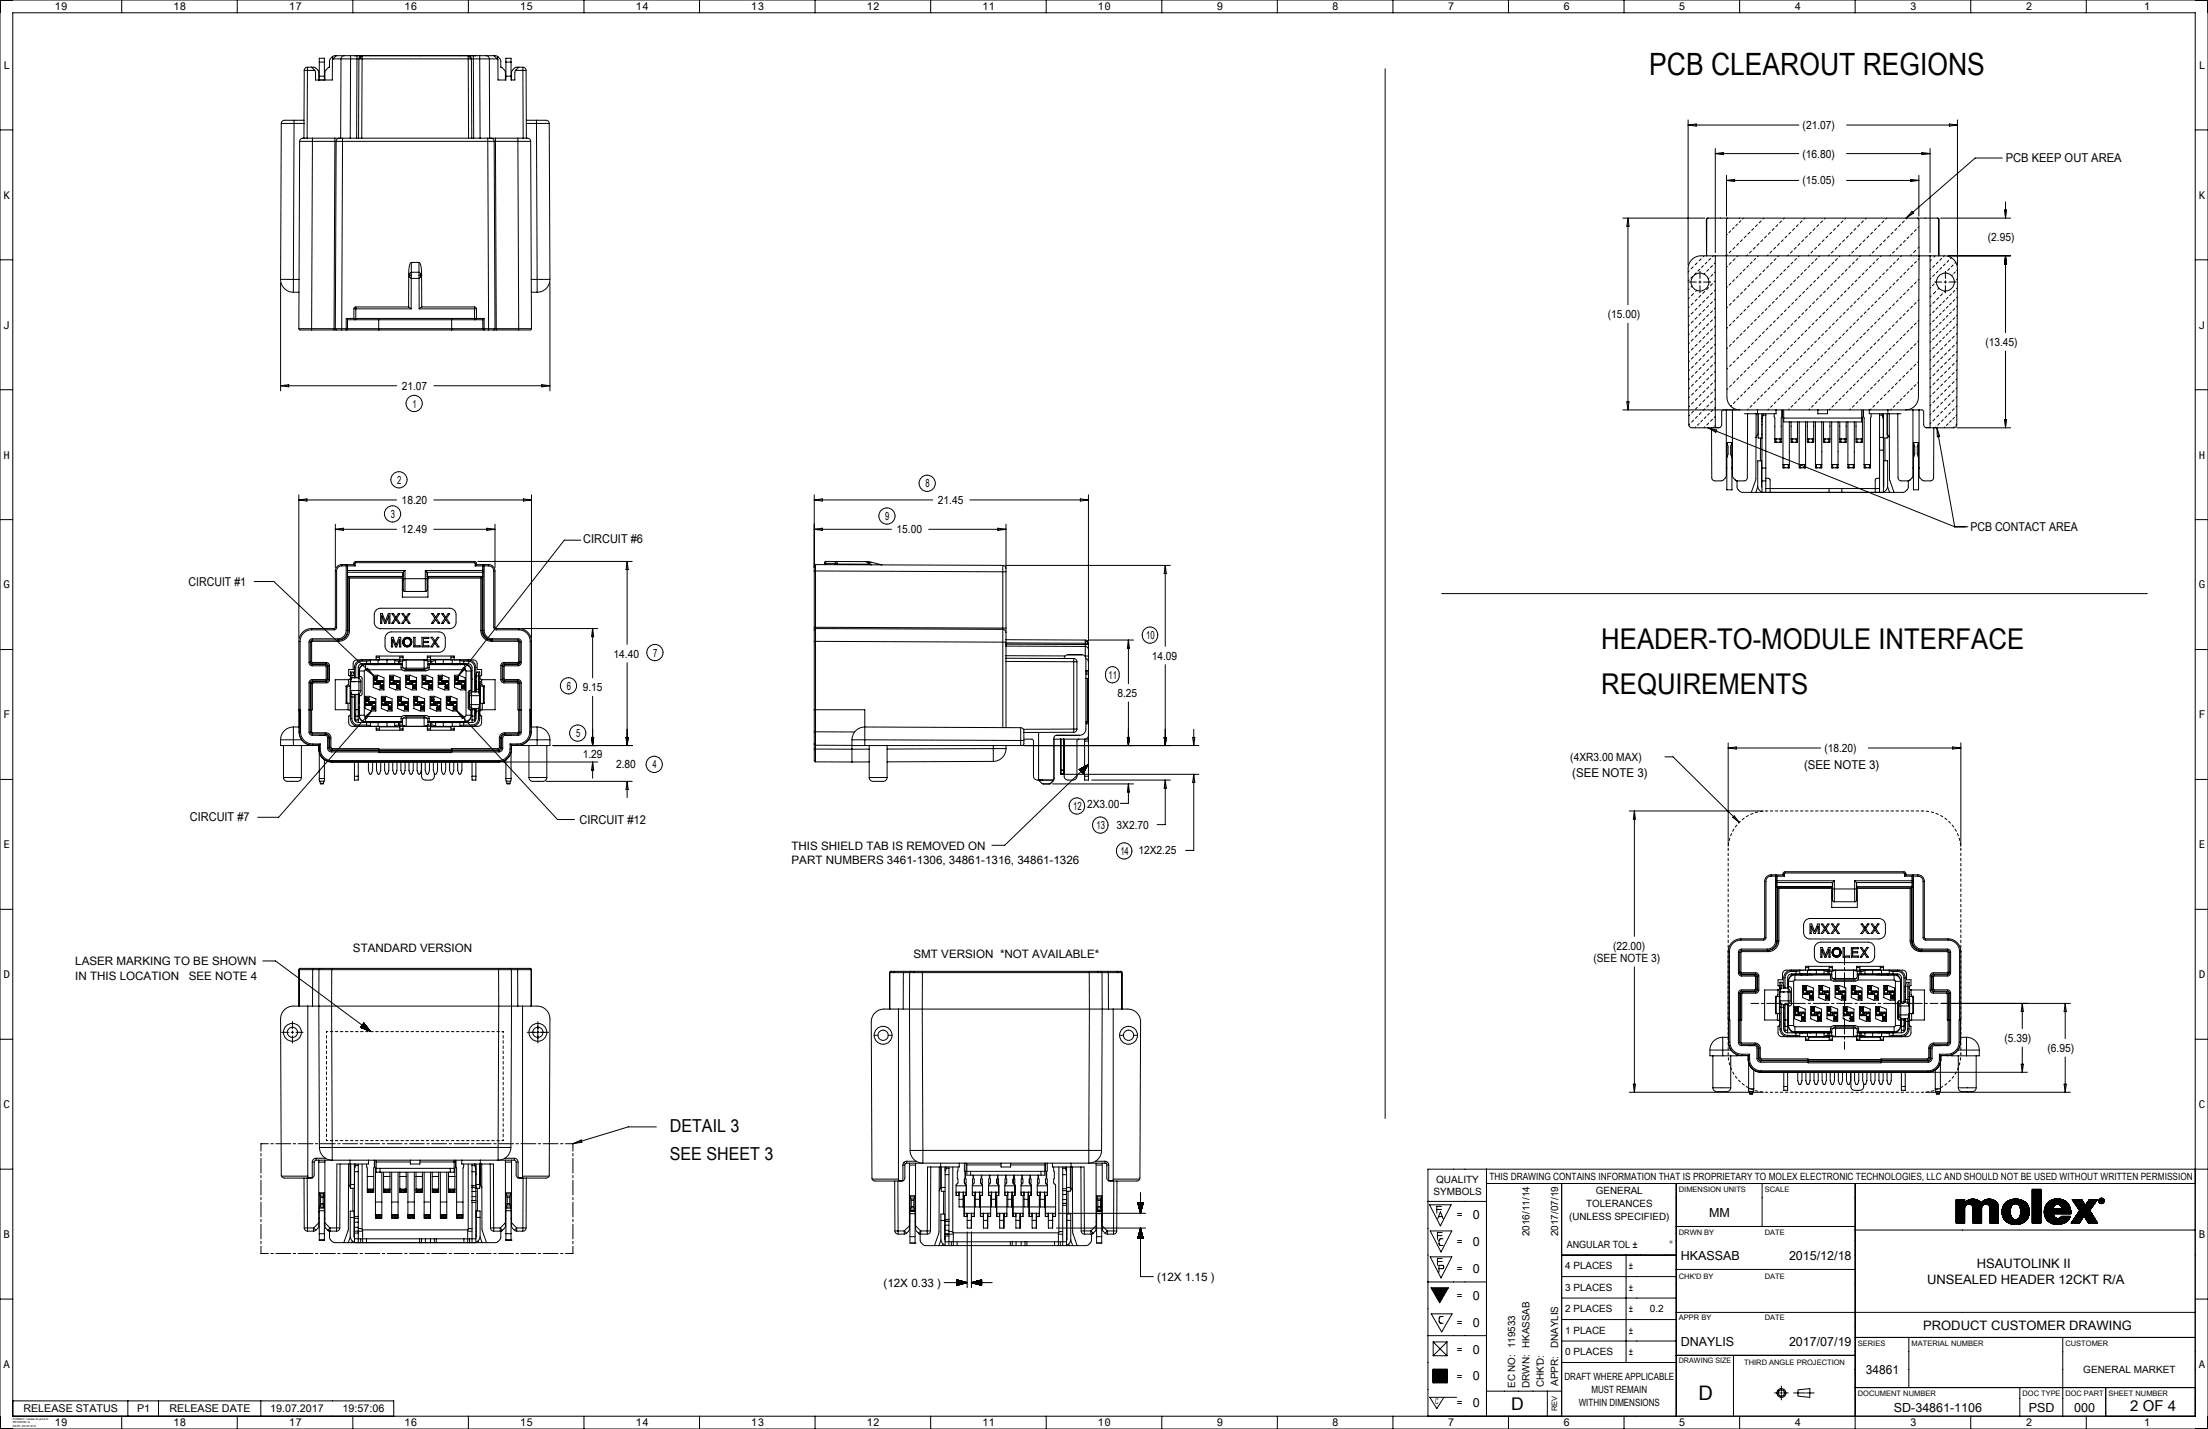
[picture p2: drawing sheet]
<svg xmlns="http://www.w3.org/2000/svg" width="864mm" height="559mm" viewBox="0 0 864 559" stroke-linecap="round" stroke-linejoin="round" font-family="sans-serif">
<defs><g id="words">
<text font-size="12" x="645.1" y="29.2">PCB CLEAROUT REGIONS</text>
<g font-size="11.2">
<text x="626.3" y="253.7">HEADER-TO-MODULE INTERFACE</text>
<text x="626.3" y="271.2">REQUIREMENTS</text>
</g>
<text font-size="7.8" x="664.3" y="547.5">D</text>
<g font-size="7">
<text x="262" y="442.7">DETAIL 3</text>
<text x="262" y="453.7">SEE SHEET 3</text>
</g>
<text font-size="6.8" x="591.1" y="551.4">D</text>
<text font-size="5.9" x="833.2" y="551.7">2 OF 4</text>
<g font-size="5.1">
<text x="773.2" y="495.7">HSAUTOLINK II</text>
<text x="753.7" y="502.2">UNSEALED HEADER 12CKT R/A</text>
<text x="752.2" y="519.9">PRODUCT CUSTOMER DRAWING</text>
</g>
<g font-size="4.9">
<text x="576" y="476.8">0</text>
<text x="668.5" y="475.8">MM</text>
<text x="576" y="487.3">0</text>
<text x="576" y="497.8">0</text>
<text x="657.3" y="492.6">HKASSAB</text>
<text x="699.7" y="492.6">2015/12/18</text>
<text x="576" y="508.3">0</text>
<text x="576" y="518.8">0</text>
<text x="657.3" y="526.2">DNAYLIS</text>
<text x="699.7" y="526.2">2017/07/19</text>
<text x="576" y="529.3">0</text>
<text x="576" y="539.8">0</text>
<text x="729.8" y="537.4">34861</text>
<text x="576" y="550.3">0</text>
<text x="740.7" y="552.1">SD-34861-1106</text>
<text x="793.6" y="552.1">PSD</text>
<text x="811.3" y="552.1">000</text>
</g>
<g font-size="4.8">
<text x="784.5" y="63.4">PCB KEEP OUT AREA</text>
<text x="770.6" y="207.6">PCB CONTACT AREA</text>
<text x="228.1" y="212.4">CIRCUIT #6</text>
<text x="73.8" y="229">CIRCUIT #1</text>
<text x="615" y="303.7">(SEE NOTE 3)</text>
<text x="705.6" y="300.5">(SEE NOTE 3)</text>
<text x="74.3" y="321.2">CIRCUIT #7</text>
<text x="226.6" y="322.1">CIRCUIT #12</text>
</g>
<g font-size="4.5">
<text x="309.6" y="332.2">THIS SHIELD TAB IS REMOVED ON</text>
<text x="309.6" y="338">PART NUMBERS 3461-1306, 34861-1316, 34861-1326</text>
<text x="29.4" y="377.4">LASER MARKING TO BE SHOWN</text>
<text x="138" y="372.2">STANDARD VERSION</text>
<text x="357.3" y="374.5">SMT VERSION *NOT AVAILABLE*</text>
<text x="29.4" y="383.2">IN THIS LOCATION</text>
<text x="73.8" y="383.2">SEE NOTE 4</text>
<text x="345.6" y="503.2">(12X 0.33 )</text>
<text x="452.6" y="500.8">(12X 1.15 )</text>
</g>
<g font-size="4.4">
<text x="705.1" y="50.5">(21.07)</text>
<text x="705" y="61.7">(16.80)</text>
<text x="705" y="72.1">(15.05)</text>
<text x="777.5" y="94.3">(2.95)</text>
<text x="628.8" y="124.4">(15.00)</text>
<text x="776.5" y="135.3">(13.45)</text>
<text x="157.1" y="152.4">21.07</text>
<text x="161.3" y="159.4">1</text>
<text x="155.4" y="189.2">2</text>
<text x="362" y="190.6">8</text>
<text x="157.1" y="197.1">18.20</text>
<text x="366.8" y="197.1">21.45</text>
<text x="152.9" y="202.5">3</text>
<text x="346.2" y="203.4">9</text>
<text x="157.1" y="208.6">12.49</text>
<text x="350.7" y="208.6">15.00</text>
<text x="448.3" y="249.9">10</text>
<text x="240" y="257.1">14.40</text>
<text x="255.5" y="256.8">7</text>
<text x="450.5" y="257.9">14.09</text>
<text x="221.7" y="269.8">6</text>
<text x="433.6" y="265.5">11</text>
<text x="227.9" y="270.3">9.15</text>
<text x="437" y="272.5">8.25</text>
<text x="225.3" y="288.3">5</text>
<text x="227.9" y="296.3">1.29</text>
<text x="614.2" y="297.5">(4XR3.00 MAX)</text>
<text x="713.5" y="294.1">(18.20)</text>
<text x="241" y="300.1">2.80</text>
<text x="255.2" y="300.5">4</text>
<text x="419.7" y="316.8">12</text>
<text x="425.2" y="316.1">2X3.00</text>
<text x="428.9" y="324.2">13</text>
<text x="436.7" y="324.1">3X2.70</text>
<text x="438.2" y="334.3">14</text>
<text x="445.3" y="334.1">12X2.25</text>
<text x="630.9" y="371.3">(22.00)</text>
<text x="623.2" y="376.1">(SEE NOTE 3)</text>
<text x="784" y="407.4">(5.39)</text>
<text x="800.8" y="411.3">(6.95)</text>
</g>
<g font-size="4.2">
<text x="21.4" y="4">19</text>
<text x="67.8" y="4">18</text>
<text x="113" y="4">17</text>
<text x="158.2" y="4">16</text>
<text x="203.4" y="4">15</text>
<text x="248.6" y="4">14</text>
<text x="293.8" y="4">13</text>
<text x="339" y="4">12</text>
<text x="384.2" y="4">11</text>
<text x="429.4" y="4">10</text>
<text x="475.9" y="4">9</text>
<text x="521.1" y="4">8</text>
<text x="566.3" y="4">7</text>
<text x="611.5" y="4">6</text>
<text x="656.7" y="4">5</text>
<text x="701.9" y="4">4</text>
<text x="747.1" y="4">3</text>
<text x="792.3" y="4">2</text>
<text x="838.7" y="4">1</text>
<text x="1.4" y="26.9">L</text>
<text x="860" y="26.9">L</text>
<text x="1.4" y="77.7">K</text>
<text x="860" y="77.7">K</text>
<text x="1.4" y="128.5">J</text>
<text x="860" y="128.5">J</text>
<text x="1.4" y="179.3">H</text>
<text x="860" y="179.3">H</text>
<text x="1.4" y="230.1">G</text>
<text x="860" y="230.1">G</text>
<text x="1.4" y="280.9">F</text>
<text x="860" y="280.9">F</text>
<text x="1.4" y="331.7">E</text>
<text x="860" y="331.7">E</text>
<text x="1.4" y="382.5">D</text>
<text x="860" y="382.5">D</text>
<text x="1.4" y="433.3">C</text>
<text x="860" y="433.3">C</text>
<text x="1.4" y="484.1">B</text>
<text x="860" y="484.1">B</text>
<text x="1.4" y="534.9">A</text>
<text x="860" y="534.9">A</text>
<text x="9.1" y="552.3">RELEASE STATUS</text>
<text x="21.4" y="557.8">19</text>
<text x="53.6" y="552.3">P1</text>
<text x="66.3" y="552.3">RELEASE DATE</text>
<text x="67.8" y="557.8">18</text>
<text x="105.7" y="552.3">19.07.2017</text>
<text x="113" y="557.8">17</text>
<text x="134" y="552.3">19:57:06</text>
<text x="158.2" y="557.8">16</text>
<text x="203.4" y="557.8">15</text>
<text x="248.6" y="557.8">14</text>
<text x="293.8" y="557.8">13</text>
<text x="339" y="557.8">12</text>
<text x="384.2" y="557.8">11</text>
<text x="429.4" y="557.8">10</text>
<text x="475.9" y="557.8">9</text>
<text x="521.1" y="557.8">8</text>
<text x="566.3" y="557.8">7</text>
<text x="611.5" y="557.8">6</text>
<text x="656.7" y="557.8">5</text>
<text x="701.9" y="557.8">4</text>
<text x="747.1" y="557.8">3</text>
<text x="792.3" y="557.8">2</text>
<text x="838.7" y="557.8">1</text>
</g>
<g font-size="3.9">
<text x="582.6" y="461.4">THIS DRAWING CONTAINS INFORMATION THAT IS PROPRIETARY TO MOLEX ELECTRONIC TECHNOLOGIES, LLC AND SHOULD NOT BE USED WITHOUT WRITTEN PERMISSION</text>
<text x="560.7" y="467.4">SYMBOLS</text>
<text x="561.7" y="462.4">QUALITY</text>
<text x="624.2" y="467">GENERAL</text>
<text x="620.3" y="472">TOLERANCES</text>
<text x="569.8" y="476.4">=</text>
<text x="613.7" y="477">(UNLESS SPECIFIED)</text>
<text x="598.2" y="483.4" transform="rotate(-90 598.2 483.4)">2016/11/14</text>
<text x="609.4" y="483.4" transform="rotate(-90 609.4 483.4)">2017/07/19</text>
<text x="569.8" y="486.9">=</text>
<text x="612.8" y="488">ANGULAR TOL ±</text>
<text x="652.8" y="488">°</text>
<text x="569.8" y="497.5">=</text>
<text x="612.2" y="496.4">4 PLACES</text>
<text x="637" y="496.4">±</text>
<text x="569.8" y="508">=</text>
<text x="612.2" y="504.8">3 PLACES</text>
<text x="637" y="504.8">±</text>
<text x="612.2" y="513.2">2 PLACES</text>
<text x="637" y="513.2">±</text>
<text x="645.3" y="513.2">0.2</text>
<text x="569.8" y="518.4">=</text>
<text x="612.2" y="521.6">1 PLACE</text>
<text x="637" y="521.6">±</text>
<text x="609.4" y="527.2" transform="rotate(-90 609.4 527.2)">DNAYLIS</text>
<text x="569.8" y="528.9">=</text>
<text x="612.2" y="530">0 PLACES</text>
<text x="637" y="530">±</text>
<text x="569.8" y="539.4">=</text>
<text x="611.9" y="539.8">DRAFT WHERE APPLICABLE</text>
<text x="814.8" y="537">GENERAL MARKET</text>
<text x="592.6" y="542.8" transform="rotate(-90 592.6 542.8)">EC NO: 119533</text>
<text x="598.2" y="542.8" transform="rotate(-90 598.2 542.8)">DRWN: HKASSAB</text>
<text x="603.8" y="542.5" transform="rotate(-90 603.8 542.5)">CHK'D:</text>
<text x="609.4" y="542" transform="rotate(-90 609.4 542)">APPR:</text>
<text x="622.4" y="544.7">MUST REMAIN</text>
<text x="569.8" y="550">=</text>
<text x="617.5" y="549.7">WITHIN DIMENSIONS</text>
</g>
<text font-size="3.1" x="561.3" y="549.2">C</text>
<g font-size="2.9">
<text x="656.6" y="466">DIMENSION UNITS</text>
<text x="690.2" y="466">SCALE</text>
<text x="656.6" y="482.8">DRWN BY</text>
<text x="690.2" y="482.8">DATE</text>
<text x="656.6" y="500.3">CHK'D BY</text>
<text x="690.2" y="500.3">DATE</text>
<text x="656.6" y="516.4">APPR BY</text>
<text x="690.2" y="516.4">DATE</text>
<text x="726.6" y="526.2">SERIES</text>
<text x="747.6" y="526.1">MATERIAL NUMBER</text>
<text x="807.8" y="526.2">CUSTOMER</text>
<text x="656.6" y="533.2">DRAWING SIZE</text>
<text x="682.2" y="533.9">THIRD ANGLE PROJECTION</text>
<text x="726.7" y="545.8">DOCUMENT NUMBER</text>
<text x="791" y="545.8">DOC TYPE</text>
<text x="807.8" y="545.8">DOC PART</text>
<text x="824.7" y="545.8">SHEET NUMBER</text>
<text x="609.1" y="551.8" transform="rotate(-90 609.1 551.8)">REV</text>
</g>
<g font-size="1.1">
<text x="5" y="555.2">FORMAT: master-tb-prod-D</text>
<text x="5" y="556.6">REVISION: G</text>
<text x="5" y="558.1">DATE: 2015/12/14</text>
</g>
</g></defs>
<g fill="none" stroke="#000" stroke-width=".39">
<path d="M0 0h863.6v558.8h-863.6zM47.6 0v5M92.8 0v5M138 0v5M183.2 0v5M228.4 0v5M273.6 0v5M318.8 0v5M364 0v5M409.2 0v5M454.4 0v5M499.6 0v5"/>
<path d="M544.8 0v5M590 0v5M635.2 0v5M680.4 0v5M725.6 0v5M770.8 0v5M816 0v5M5 5h853.6v548.8h-853.6zM119 27.5h1.2M119 27.5l-.1 20.8M120.2 26.3h2.7l1.4 1.1 .4 .9v3M120.2 26.3l-1 .5-.2 .7"/>
<path d="M120.2 27.5l-.1 26.5M120.2 26.3v1.2M120.2 27.5h2.9M121.9 26.3l1.2 1.2M124.9 31.3v-8.5h2v8.5M124.9 29.8h2M124.9 24.3h2M130.1 22.1l-1.2 1.5v2.7l-1.7 1.5-.1 3.5M130.1 22.1l.9-.3h62.7l.9 .3M130.1 22.1v1.1M130.3 23h3.1M131.5 21.8l-1.5 1.5v8h-6.6v-3l-.3-.8"/>
<path d="M133.4 23h3.7M133.4 23l-.2 31M134.6 21.8l-.7 .2-.5 1M137.1 21.8v1.2M137.1 23l-.1 31M137.1 23h2.5M139.6 21.8v1.2M139.6 23h.8M139.6 23l-.1 31M140.4 23l-.2 31M140.7 23h.9M140.7 23h-.3"/>
<path d="M140.7 22.1l-.3 .9M140.7 22.1l.9-.3v.3M140.7 22.1l.2 .2M140.9 22.3l-.2 .7M141.6 22.1l-.7 .2M141.6 22.1v.9M141.6 23l-.1 31M141.6 23h41.5M183.1 22.1v-.3l.9 .3M183.1 22.1l.7 .2M183.1 22.1v.9M183.1 23l.2 31"/>
<path d="M183.8 22.3l.2 .7M184 22.1l.4 .9M184 22.1l-.2 .2M184 23h-.9M184 23h.4M184.4 23h.7M184.4 23l.1 31M185.1 21.8v1.2M185.1 23h2.5M185.1 23l.2 31M187.6 21.8v1.2M187.6 23h3.8"/>
<path d="M187.6 23l.2 31M190.1 21.8l.8 .2 .5 1M191.4 23h3.1M191.4 23l.1 31M193.2 21.8l1.5 1.5 .1 8h3.1v-8.5h2v8.5h1.5v-3l.2-.8M194.6 22.1l1.2 1.5 .1 2.7 1.7 1.5 .1 3.5M194.6 22.1v1.1M197.9 29.8h2M197.9 24.3h2M201.6 27.5h2.9M202.9 26.3l-1.3 1.2M204.5 26.3h-2.6l-1.5 1.1-.3 .9v3"/>
<path d="M204.5 26.3l1 .5 .3 .7M204.5 27.5h1.3M204.5 27.5l.1 26.5M204.5 26.3v1.2M205.8 27.5l.1 26.5M541.8 26.9v410.4M0 50.8h5M110 48.3h5M110 48.3l-.3 61M115 47v1.3M115 48.3h3.9M115 48.3l-.3 61"/>
<path d="M117.2 55.3l.5-1 .7-.3h87.9l.7 .3 .6 1M117.2 55.3h5M117.2 55.3l-.3 73.2M118.9 48.3v5.7M118.9 47h-7.6l-.8 .3-.5 1M122.2 54v1.3M122.2 55.3h8.8M122.2 55.3l-.3 73.2M131 55.3h.5M131 54v1.3M131 55.3l-.3 73.2M131.5 55.3h2.5"/>
<path d="M131.5 55.3l-.3 73.2M132.7 54l-.7 .3-.5 1M134 54v1.3M134 55.3l-.3 73.2M134 55.3h56.8M190.8 54v1.3M190.8 55.3h2.5M190.8 55.3l.3 73.2M192 54l.8 .3 .5 1M193.3 55.3h.5M193.3 55.3l.3 73.2M193.8 54v1.3"/>
<path d="M193.8 55.3h8.8M193.8 55.3l.3 73.2M202.6 54v1.3M202.6 55.3h5M202.6 55.3l.3 73.2M205.8 47h7.8l.7 .3 .5 1M205.9 48.3h3.9M207.6 55.3l.2 54M209.8 47v1.3M209.8 48.3h5M209.8 48.3l.3 61M214.8 48.3l.3 61"/>
<path d="M660.3 48.9l3.1-.4v.8zM660.3 48.9h43.3M660.3 46.9v56.9M670.9 58.1v40.7M722.3 48.9h43.3M751.7 59.6l3.2 .5-3.2 .4zM754.9 58.1v40.7M762.4 48.5l3.2 .4-3.2 .4zM765.6 46.9v56.9M858.6 50.8h5M670.9 60.1l3.2-.5v.9zM670.9 60.1h32.6"/>
<path d="M675.3 70.6l3.1-.5v.9zM675.3 70.6h28.2M675.3 68.6v15.9M722.2 60.1h32.7M722.2 70.6h28.3M747.3 70.1l3.2 .5-3.2 .4zM750.5 68.6v15.9M783.1 61.8h-10.6l-27 23.5M784.4 78.9v6.4M634.7 85.3h32.1M636.7 85.3l.4 3.2h-.8zM636.7 85.3v33.9"/>
<path d="M668.1 85.3l-.5 .5-.1 14.2-.1-14.2 .5-.5h90l.5 .5-.1 14.2-.1-14.2-.5-.5M675.6 99.6l-.4 .4M675.6 91.6l-.4 .4M675.8 85.3l-.5 .5-.1 14.2M676.9 90.3l-.7 .7M677 98.2l-.7 .7M678.2 89l-.6 .6M678.5 96.7l-.7 .7M679.6 87.6l-.7 .7M680 95.2l-.7 .8M680.9 86.3l-.7 .7M681.5 93.8l-.8 .7"/>
<path d="M681.9 85.3l-.3 .3M682.9 92.3l-.7 .7M683.5 99.7l-.3 .3M684.4 90.8l-.7 .7M685 98.2l-.7 .7M685.9 89.3l-.8 .8M686.5 96.7l-.8 .8M687.3 87.9l-.7 .7M688 95.2l-.8 .8M688.8 86.4l-.7 .7M689.4 93.8l-.7 .7M689.9 85.3l-.4 .4"/>
<path d="M690.9 92.3l-.7 .7M691.5 99.7l-.3 .3M692.4 90.8l-.8 .8M693 98.2l-.7 .7M693.9 89.3l-.8 .8M694.5 96.7l-.8 .8M695.3 87.9l-.7 .7M696 95.2l-.8 .8M696.8 86.4l-.7 .7M697.4 93.8l-.7 .7M697.9 85.3l-.4 .4M698.9 92.3l-.7 .7"/>
<path d="M699.5 99.7l-.3 .3M700.4 90.8l-.8 .8M701 98.2l-.7 .7M701.9 89.3l-.8 .8M702.5 96.7l-.8 .8M703.3 87.9l-.7 .7M704 95.2l-.8 .8M704.8 86.4l-.7 .7M705.4 93.8l-.7 .7M705.9 85.3l-.4 .4M706.9 92.3l-.7 .7M707.5 99.7l-.3 .3"/>
<path d="M708.4 90.8l-.8 .8M709 98.2l-.7 .7M709.9 89.3l-.8 .8M710.5 96.7l-.8 .8M711.3 87.9l-.7 .7M712 95.2l-.8 .8M712.8 86.4l-.7 .7M713.4 93.8l-.7 .7M713.9 85.3l-.4 .4M714.9 92.3l-.7 .7M715.5 99.7l-.3 .3M716.4 90.8l-.8 .8"/>
<path d="M717 98.2l-.7 .7M717.9 89.3l-.8 .8M718.5 96.7l-.8 .8M719.3 87.9l-.7 .7M720 95.2l-.8 .8M720.8 86.4l-.7 .7M721.4 93.8l-.7 .7M721.9 85.3l-.4 .4M722.9 92.3l-.7 .7M723.5 99.7l-.3 .3M724.4 90.8l-.8 .8M725 98.2l-.7 .7"/>
<path d="M725.9 89.3l-.8 .8M726.5 96.7l-.8 .8M727.3 87.9l-.7 .7M728 95.2l-.8 .8M728.8 86.4l-.7 .7M729.4 93.8l-.7 .7M729.9 85.3l-.4 .4M730.9 92.3l-.7 .7M731.5 99.7l-.3 .3M732.4 90.8l-.8 .8M733 98.2l-.7 .7M733.9 89.3l-.8 .8"/>
<path d="M734.5 96.7l-.8 .8M735.3 87.9l-.7 .7M736 95.2l-.8 .8M736.8 86.4l-.7 .7M737.4 93.8l-.7 .7M737.9 85.3l-.4 .4M738.9 92.3l-.7 .7M739.5 99.7l-.3 .3M740.4 90.8l-.8 .8M740.9 98.3l-.7 .7M741.9 89.3l-.8 .8M742.4 96.8l-.7 .8"/>
<path d="M743.3 87.9l-.7 .7M743.8 95.4l-.7 .7M744.8 86.4l-.7 .7M745.2 94l-.7 .7M745.9 85.3l-.4 .4M746.6 92.6l-.7 .7M747.6 99.6l-.4 .4M747.9 82.6l.6 .7-3 2zM748 91.2l-.7 .7M749.3 97.9l-.9 .9M749.5 89.7l-.7 .8M750 85.3l.5 .5-.2 69.5a5 5 0 0 1-5 5"/>
<path d="M750.5 88.7l-.3 .3M750.6 96.6l-.5 .5M759 85.3h27.4M784 82.1h.8l-.4 3.2zM0 101.6h5M109.7 109.3a5 5 0 0 0 5 5M109.7 109.3h5M109.7 110.5v42.4M114.7 109.3h2.3M114.7 114.3h2.2M114.7 109.3v5M159.9 107.8l.3 .5"/>
<path d="M159.9 107.8h.1M160.2 108.3l.7 .6M160.2 107.1l-.3 .7M160.2 107.1l.2 .6M160.4 107.7l-.2 .6M160.9 108.9h3M160.9 108.9l-.1 11.9M160.9 107.7h-.5M160.9 107.7v1.2M160.9 106.5l-.7 .6M160.9 106.5v1.2M160.9 106.5h3"/>
<path d="M160.9 102.6l-.1 .1a5 5 0 0 0-.9 4.1l-.1 13.2M160.9 102.6v3.9M160.9 102.6h3M163.9 102.6l.1 .1a5 5 0 0 1 .9 4.1v1M163.9 102.6v3.9M163.9 106.5l.7 .6M163.9 106.5v1.2M163.9 107.7v1.2M163.9 107.7h.5M163.9 108.9l.1 11.9M164.4 107.7l.2 .6M164.6 107.1l-.2 .6"/>
<path d="M164.6 107.1l.3 .7M164.6 108.3l-.7 .6M164.9 107.8l-.3 .5M164.9 107.8h.1M164.9 107.8v12.2M207.8 109.3h2.3M207.8 109.3l.1 19.2M207.8 114.3h2.3M210.1 109.3h5M210.1 109.3v5M215.1 109.3a5 5 0 0 1-5 5M215.1 110.5v42.4"/>
<path d="M660.6 109.5l-.3 .3M660.7 105.9l-.4 .4M660.7 113l-.4 .4M660.7 110.3h2.8M660.7 116.5l-.4 .4M661.8 111.9l-.4 .3M662 108.1l-.7 .7M662.2 118.5l-.7 .8M662.2 104.4l-.8 .7M662.4 114.8l-.8 .8M663.4 106.7l-.7 .7M663.6 113.6l-.4 .4"/>
<path d="M663.7 117l-.7 .8M663.8 102.8l-.8 .8M664.4 110.3h1M664.8 105.3l-.7 .7M664.9 106.1v2.8M664.9 109.8v1M664.9 111.7v2.8M665.2 115.5l-.7 .7M665.2 119l-.7 .8M665.4 101.2l-.8 .8M666.2 103.9l-.7 .7M666.3 110.3h2.8"/>
<path d="M666.5 100l-.4 .4M666.7 114l-.7 .7M666.7 117.5l-.7 .8M666.8 106.8l-.3 .4M667.6 102.5l-.7 .7M668.3 112.5l-.8 .7M668.3 116l-.8 .8M668.3 119.5l-.8 .8M668.3 105.3l-.7 .8M668.5 108.7l-.3 .3M669 101.1l-.7 .7M669.8 111l-.8 .7"/>
<path d="M669.8 114.5l-.8 .7M669.8 118l-.8 .8M669.8 103.9l-.7 .7M669.9 107.3l-.7 .7M670.1 100l-.4 .4M670.9 116.9l-.4 .4M670.9 113.4l-.4 .3M670.9 109.8l-.4 .4M670.9 106.3l-.3 .3M670.9 102.8l-.4 .3M670.9 100v67.2h1.7M675.2 100l.2 55.3a5 5 0 0 0 5 5"/>
<path d="M675.6 104.1l-.4 .4M675.6 112.1l-.3 .4M677 110.8l-.7 .6M677.1 102.7l-.8 .7M677.1 118.6l-.7 .8M678.4 109.4l-.7 .7M678.6 117.2l-.8 .7M678.6 101.2l-.8 .7M679.7 100l-.4 .4M679.8 108l-.7 .7M680 115.7l-.7 .7M681.1 106.6l-.7 .7"/>
<path d="M681.5 114.3l-.7 .7M682.5 105.2l-.7 .7M682.9 112.8l-.7 .7M683.9 103.8l-.7 .7M684.2 119.5l-.7 .8M684.4 111.3l-.7 .8M685.3 102.5l-.7 .7M685.6 118.1l-.7 .7M685.9 109.9l-.8 .7M686.7 101.1l-.7 .7M687 116.7l-.7 .7M687.3 108.4l-.7 .8"/>
<path d="M687.7 100l-.3 .4M688.5 115.3l-.8 .7M688.8 107l-.8 .7M689.9 113.9l-.7 .7M690.2 105.5l-.7 .7M691.3 112.5l-.7 .7M691.7 104.1l-.7 .7M692.5 119.3l-.7 .7M692.7 111l-.7 .7M693.2 102.6l-.8 .7M693.9 117.9l-.7 .7M694.1 109.6l-.7 .7"/>
<path d="M694.6 101.1l-.7 .8M695.3 116.5l-.7 .7M695.5 108.2l-.7 .7M695.7 100l-.4 .4M696.7 115.1l-.7 .7M697 106.8l-.7 .7M698.1 113.7l-.7 .7M698.4 105.4l-.7 .7M699.5 112.3l-.7 .7M699.8 103.9l-.7 .8M700.1 119.7l-.8 .7M700.9 110.9l-.7 .7"/>
<path d="M701.2 102.5l-.7 .7M701.5 118.3l-.7 .7M702.3 109.5l-.7 .7M702.6 101.1l-.7 .7M702.9 116.8l-.7 .8M703.7 108.1l-.7 .7M703.7 100l-.4 .4M704.3 115.4l-.7 .7M705.1 106.7l-.7 .7M705.8 114l-.7 .7M706.5 105.3l-.7 .7M707.2 112.5l-.7 .8"/>
<path d="M707.9 103.9l-.7 .7M708.3 119.5l-.7 .7M708.6 111.1l-.7 .7M709.3 102.5l-.7 .7M709.7 118.1l-.7 .7M710.1 109.7l-.8 .7M710.7 101.1l-.7 .7M711.1 116.6l-.7 .7M711.5 108.3l-.7 .7M711.7 100l-.3 .4M712.5 115.2l-.7 .7M712.9 106.8l-.7 .7"/>
<path d="M713.9 113.8l-.7 .7M714.3 105.4l-.7 .7M715.3 112.4l-.7 .7M715.8 104l-.7 .7M716.5 119.3l-.7 .7M716.8 111l-.8 .7M717.2 102.5l-.7 .8M717.9 117.9l-.7 .7M718.2 109.6l-.7 .7M718.6 101.1l-.7 .7M719.3 116.5l-.7 .7M719.6 108.2l-.7 .7"/>
<path d="M719.7 100l-.4 .4M720.7 115.1l-.7 .7M721 106.8l-.7 .7M722.1 113.7l-.7 .7M722.4 105.3l-.7 .7M723.5 112.3l-.7 .7M723.8 103.9l-.7 .7M724.4 119.3l-.7 .7M724.9 110.9l-.7 .7M725.2 102.5l-.7 .7M725.8 117.9l-.7 .7M726.3 109.5l-.7 .7"/>
<path d="M726.6 101.1l-.7 .7M727.2 116.5l-.7 .7M727.7 108.1l-.7 .7M727.7 100l-.4 .4M728.6 115.1l-.7 .7M729.1 106.7l-.7 .7M730 113.7l-.7 .7M730.5 105.3l-.7 .7M731.4 112.3l-.7 .7M731.9 103.9l-.7 .7M732.6 119.1l-.7 .7M732.8 110.9l-.7 .7"/>
<path d="M733.3 102.5l-.7 .7M734 117.7l-.7 .7M734.2 109.5l-.7 .7M734.7 101.1l-.7 .7M735.4 116.3l-.7 .7M735.6 108.1l-.7 .7M735.7 100l-.3 .4M736.8 114.9l-.7 .7M737 106.7l-.7 .7M738.3 113.5l-.7 .7M738.4 105.3l-.7 .7M739.7 112.1l-.7 .7"/>
<path d="M739.8 103.9l-.7 .7M741 118.8l-.8 .7M741.1 110.7l-.7 .7M741.3 102.5l-.8 .7M742.4 117.4l-.7 .7M742.5 109.3l-.7 .7M742.7 101.1l-.7 .7M743.7 100l-.3 .4M743.8 115.9l-.7 .8M743.9 107.9l-.7 .7M745.2 114.5l-.7 .7M745.3 106.5l-.7 .7"/>
<path d="M746.6 113.1l-.7 .7M746.7 105l-.7 .7M748 119.8l-.7 .7M748.1 111.7l-.8 .7M748.1 103.6l-.7 .7M749.4 118.3l-.7 .7M749.5 110.3l-.7 .7M749.5 102.2l-.7 .7M750.5 117.2l-.4 .4M750.5 109.2l-.3 .4M750.6 101.2l-.4 .3M754.9 100v67.2h-1.8"/>
<path d="M755.2 112.3l-.3 .4M755.2 105.2l-.3 .4M755.2 108.8l-.3 .3M755.3 119.4l-.4 .3M755.3 115.8l-.4 .4M755.4 101.6l-.5 .5M756.5 111.1l-.7 .6M756.6 103.9l-.7 .6M756.6 107.4l-.7 .7M756.7 110.3h2.8M756.7 117.9l-.7 .7M756.9 100l-.5 .5"/>
<path d="M757.1 114l-.9 .9M757.4 110.2l-.3 .3M758 102.5l-.7 .7M758 106l-.7 .7M758.2 116.4l-.7 .7M758.4 112.7l-.5 .5M759.2 118.9l-.6 .7M759.4 101.1l-.7 .7M759.4 104.6l-.7 .7M759.7 114.9l-.7 .7M760.4 110.3h1M760.4 100l-.3 .4"/>
<path d="M760.6 117.6l-.7 .7M760.8 103.2l-.7 .7M760.8 113.8l-.3 .4M760.9 106.1v2.8M760.9 109.8v1M760.9 111.7v2.8M761.1 106.4l-.3 .4M761.9 100h24.5M761.9 119.8l-.7 .7M761.9 116.3l-.7 .6M762.2 101.8l-.7 .7M762.3 110.3h2.8"/>
<path d="M762.5 105l-.7 .7M763.2 118.5l-.6 .6M763.2 100.8l-.3 .3M763.2 114.9l-.6 .7M763.6 107.5l-.3 .3M763.9 103.6l-.7 .7M764.6 117.1l-.7 .7M764.6 113.6l-.7 .7M764.7 109.9l-.3 .3M764.7 106.3l-.5 .6M765 102.6l-.4 .3M765.5 119.7l-.3 .3"/>
<path d="M765.6 116.1l-.4 .4M765.6 112.6l-.4 .3M765.6 109l-.3 .3M765.6 105.5l-.3 .3M784.4 100l.4 3.2h-.8zM784.4 100v30.1M858.6 101.6h5M116.9 128.5l.5 .5h90l.5-.5M116.9 128.5h5M121.9 128.5v.5M121.9 128.5h8.8M130.7 128.5v.5"/>
<path d="M130.7 128.5h.5M131.2 128.5l.5 .5M131.2 128.5h2.5M133.7 128.5v.5M133.7 128.5h1.7M135.4 128.9h.4M135.4 128.5h.4M135.4 128.5v.4M135.4 124.5l.5 .5M135.4 124.5h3M135.4 124.5v4M135.7 128.8l-.3 .1"/>
<path d="M135.7 128.8l.1 .1M135.8 128.5h.1M135.8 128.5l-.1 .3M135.9 128.5l-.1 .4M135.9 128.5h53M135.9 125v3.5M135.9 125h52.9M138.4 124.5l.5 .5M138.4 124.5h.7M138.4 120.8h.8M138.4 120.8v3.7M139.1 124.5v.5"/>
<path d="M139.1 124.5h46.5M139.2 120l-.6 .3-.2 .5M139.2 120h20.6l1 .8M139.2 120v.8M139.2 120.8h21.6M139.2 120.8l-.1 3.7M148.1 125v4M164 120.8h21.6M164.9 120l-.9 .8M164.9 120h20.7M176.7 125v4M185.6 120l.5 .3 .2 .5"/>
<path d="M185.6 120.8h.7M185.6 120v.8M185.6 120.8v3.7M185.6 124.5h.8M185.6 124.5v.5M186.3 120.8l.1 3.7M186.4 124.5l-.5 .5M186.4 124.5h2.9M188.8 125l.1 3.5M188.9 128.5l.1 .4M189 128.5l.1 .3M189 128.5h-.1"/>
<path d="M189.1 128.8l.3 .1M189.1 128.8l-.1 .1M189.3 124.5l-.5 .5M189.3 124.5l.1 4M189.4 128.9h-.4M189.4 128.5v.4M189.4 128.5h-.4M189.4 128.5h1.7M191.1 128.5h2.5M191.1 128.5v.5M193.6 128.5l-.5 .5M193.6 128.5h.5"/>
<path d="M194.1 128.5v.5M194.1 128.5h8.8M202.9 128.5v.5M202.9 128.5h5M636.7 126.4v33.9M660.7 120l-.4 .4M660.7 123.5l-.4 .4M660.7 127.1l-.3 .3M660.8 130.6l-.4 .4M660.8 134.1l-.4 .4M660.8 137.6l-.4 .4M662.2 122l-.7 .8"/>
<path d="M662.2 125.6l-.7 .7M662.3 129.1l-.8 .7M662.3 132.6l-.8 .7M662.3 136.1l-.8 .8M662.3 139.6l-.8 .8M663.7 120.5l-.7 .8M663.7 124l-.7 .8M663.8 127.6l-.8 .7M663.8 131.1l-.8 .7M663.8 134.6l-.8 .8M663.8 138.1l-.8 .8M665.2 122.5l-.7 .8"/>
<path d="M665.3 126.1l-.8 .7M665.3 129.6l-.8 .7M665.3 133.1l-.8 .8M665.3 136.7l-.8 .7M666.8 121l-.8 .8M666.8 124.6l-.8 .7M666.8 128.1l-.8 .7M666.8 131.6l-.8 .8M666.8 135.2l-.8 .7M666.8 138.7l-.8 .7M668.3 123.1l-.8 .7M668.3 126.6l-.8 .7"/>
<path d="M668.3 130.1l-.8 .8M668.3 133.7l-.8 .7M668.3 137.2l-.8 .7M669.8 121.6l-.8 .7M669.8 125.1l-.8 .7M669.8 128.6l-.8 .8M669.8 132.2l-.8 .7M669.8 135.7l-.8 .7M669.8 139.2l-.8 .8M670.9 138.1l-.4 .4M670.9 134.6l-.4 .4M670.9 131l-.4 .4"/>
<path d="M670.9 127.5l-.4 .4M670.9 124l-.4 .3M670.9 120.4l-.4 .4M675.7 120.1l-.4 .4M675.7 128.1l-.4 .3M675.7 136l-.3 .4M677.1 126.6l-.7 .8M677.1 134.6l-.7 .7M678.5 133.2l-.7 .7M678.5 125.2l-.7 .7M679.9 131.8l-.7 .7M679.9 123.8l-.7 .7"/>
<path d="M680 139.7l-.7 .7M681.3 130.4l-.7 .7M681.4 122.4l-.7 .7M681.5 138.3l-.7 .7M682.7 129l-.7 .7M682.8 121l-.7 .7M682.9 136.8l-.7 .8M684.1 127.6l-.7 .7M684.3 135.4l-.7 .7M685.5 126.2l-.7 .7M685.8 134l-.8 .7M686.9 124.9l-.7 .6"/>
<path d="M687.2 132.6l-.7 .7M688.3 123.5l-.7 .7M688.5 139.2l-.7 .8M688.6 131.1l-.7 .7M689.7 122.1l-.7 .7M689.9 137.8l-.7 .7M690 129.7l-.7 .7M691.1 120.7l-.7 .7M691.3 136.4l-.7 .7M691.5 128.3l-.7 .7M692.7 135l-.7 .7M692.9 126.8l-.7 .8"/>
<path d="M694.2 133.6l-.8 .7M694.3 125.4l-.7 .7M695.6 132.2l-.7 .7M695.8 124l-.7 .7M696.9 138.9l-.7 .7M697 130.8l-.7 .7M697.2 122.6l-.7 .7M698.3 137.5l-.7 .7M698.4 129.4l-.7 .7M698.6 121.1l-.7 .7M699.7 136.1l-.7 .7M699.8 127.9l-.7 .7"/>
<path d="M701.1 134.7l-.7 .7M701.2 126.5l-.7 .7M702.5 133.3l-.7 .7M702.6 125.1l-.7 .7M703.9 131.9l-.7 .7M704 123.7l-.7 .7M704.8 138.9l-.7 .7M705.3 130.5l-.7 .7M705.5 122.3l-.8 .7M706.2 137.5l-.7 .7M706.7 129.1l-.7 .7M706.9 120.9l-.7 .7"/>
<path d="M707.6 136.1l-.7 .7M708.1 127.7l-.7 .7M709 134.7l-.7 .7M709.5 126.3l-.7 .7M710.4 133.3l-.7 .7M710.9 124.9l-.7 .7M711.8 131.9l-.7 .7M712.3 123.5l-.7 .7M712.9 138.8l-.7 .7M713.2 130.5l-.7 .7M713.7 122.1l-.7 .7M714.3 137.4l-.7 .7"/>
<path d="M714.6 129.1l-.7 .7M715.1 120.7l-.7 .7M715.7 136l-.7 .7M716 127.7l-.7 .7M717.1 134.6l-.7 .7M717.4 126.3l-.7 .7M718.5 133.2l-.7 .7M718.8 124.9l-.7 .7M720 131.8l-.7 .7M720.2 123.5l-.7 .7M721.1 138.7l-.7 .7M721.4 130.4l-.7 .7"/>
<path d="M721.6 122.1l-.7 .7M722.5 137.2l-.7 .7M722.8 129l-.7 .7M723 120.7l-.7 .7M723.9 135.8l-.7 .7M724.2 127.6l-.7 .7M725.3 134.4l-.7 .7M725.6 126.2l-.7 .7M726.8 133l-.7 .7M727 124.8l-.7 .7M727.9 139.8l-.7 .8M728.2 131.6l-.7 .7"/>
<path d="M728.4 123.3l-.7 .7M729.3 138.4l-.7 .7M729.6 130.1l-.7 .7M729.8 121.9l-.7 .7M730.8 137l-.7 .7M731 128.7l-.7 .7M731.2 120.5l-.7 .7M732.2 135.5l-.7 .8M732.4 127.3l-.7 .7M733.6 134.1l-.7 .7M733.9 125.9l-.7 .7M735.1 132.7l-.7 .7"/>
<path d="M735.3 124.5l-.7 .7M736.5 131.2l-.7 .8M736.7 123l-.7 .8M736.8 138.9l-.7 .7M737.9 129.8l-.7 .7M738.1 121.6l-.7 .7M738.2 137.5l-.7 .7M739.4 128.4l-.7 .7M739.5 120.2l-.7 .7M739.6 136.1l-.7 .7M740.8 126.9l-.7 .7M741 134.7l-.7 .7"/>
<path d="M742.3 125.5l-.8 .7M742.4 133.3l-.7 .7M743.7 124.1l-.7 .7M743.8 131.9l-.7 .7M745.1 138.6l-.7 .7M745.1 122.6l-.7 .7M745.2 130.5l-.7 .7M746.5 137.2l-.7 .7M746.6 121.2l-.8 .7M746.6 129.1l-.7 .7M747.9 135.8l-.7 .7M748 127.7l-.7 .7"/>
<path d="M749.4 134.4l-.7 .7M749.4 126.3l-.7 .7M750.4 133.3l-.3 .4M750.5 125.3l-.4 .3M755.2 137.1l-.3 .3M755.2 133.5l-.3 .4M755.2 130l-.3 .3M755.2 126.5l-.3 .3M755.2 122.9l-.3 .4M756.6 135.8l-.7 .6M756.6 132.2l-.7 .7M756.6 128.7l-.7 .6"/>
<path d="M756.6 125.1l-.7 .7M756.6 121.6l-.7 .7M756.8 139.1l-.8 .7M757.9 134.4l-.7 .7M757.9 130.9l-.7 .6M757.9 127.3l-.7 .7M757.9 123.8l-.7 .7M757.9 120.3l-.7 .6M758.3 137.5l-.8 .8M759.2 133.1l-.7 .7M759.2 129.6l-.7 .6M759.2 126l-.6 .7"/>
<path d="M759.2 122.5l-.6 .6M759.8 139.6l-.7 .7M759.8 136l-.7 .8M760.5 131.8l-.6 .6M760.5 128.2l-.6 .7M760.5 124.7l-.6 .6M760.6 121.1l-.7 .7M761.3 138.1l-.7 .7M761.3 134.5l-.7 .8M761.9 130.4l-.7 .7M761.9 126.9l-.7 .7M761.9 123.4l-.7 .6"/>
<path d="M762.8 136.5l-.7 .8M762.8 133l-.7 .8M763.2 129.1l-.7 .7M763.2 125.6l-.7 .6M763.2 122l-.7 .7M764.3 138.6l-.7 .7M764.3 135l-.7 .8M764.4 131.5l-.8 .7M764.5 127.8l-.7 .7M764.5 124.2l-.6 .7M764.5 120.7l-.6 .7M765.5 137.4l-.4 .4"/>
<path d="M765.5 133.9l-.4 .4M765.5 130.3l-.4 .4M765.5 126.8l-.3 .3M765.5 123.2l-.3 .4M784.4 137.3v30M0 152.4h5M109.7 150.9l3.2-.5v.9zM109.7 150.9h45.4M169.7 150.9h45.4M211.9 150.4l3.2 .5-3.2 .4zM636.3 157.1h.8l-.4 3.2zM660.8 141.1l-.4 .4"/>
<path d="M660.8 144.7l-.4 .3M660.8 148.2l-.3 .4M660.8 151.7l-.3 .4M660.9 155.2l-.4 .4M660.9 158.7l-.4 .4M662.3 143.2l-.7 .7M662.3 146.7l-.7 .7M662.3 150.2l-.7 .8M662.3 153.7l-.7 .8M662.4 157.3l-.8 .7M663.8 141.7l-.7 .7M663.8 145.2l-.7 .7"/>
<path d="M663.8 148.7l-.7 .8M663.8 152.2l-.7 .8M663.8 155.8l-.7 .7M663.8 159.3l-.7 .7M665.3 140.2l-.8 .7M665.3 143.7l-.7 .8M665.3 147.2l-.7 .8M665.3 150.8l-.7 .7M665.3 154.3l-.7 .7M665.3 157.8l-.7 .8M666.8 142.2l-.8 .8M666.8 145.7l-.7 .8"/>
<path d="M666.8 149.3l-.7 .7M666.8 152.8l-.7 .7M666.8 156.3l-.7 .8M666.8 159.9l-.7 .7M668.3 140.7l-.8 .8M668.3 144.3l-.8 .7M668.3 147.8l-.8 .7M668.3 151.3l-.7 .8M668.3 154.8l-.7 .8M668.3 158.4l-.7 .7M669.8 142.8l-.8 .7M669.8 146.3l-.8 .7"/>
<path d="M669.8 149.8l-.8 .8M669.8 153.4l-.8 .7M669.8 156.9l-.8 .7M670.9 159.3l-.3 .4M670.9 155.8l-.4 .4M670.9 152.3l-.4 .3M670.9 148.7l-.4 .4M670.9 145.2l-.4 .4M670.9 141.6l-.4 .4M675.8 144l-.4 .3M675.8 152l-.4 .3M677.2 142.6l-.7 .7"/>
<path d="M677.2 150.5l-.7 .8M677.3 158.5l-.4 .3M678.6 149.1l-.7 .7M678.6 141.1l-.7 .7M678.7 157.1l-.7 .7M680 147.7l-.7 .7M680.1 155.7l-.7 .7M681.4 146.3l-.7 .7M681.5 154.3l-.7 .7M682.9 144.9l-.8 .7M682.9 152.9l-.7 .7M683.8 159.9l-.3 .4"/>
<path d="M684.3 151.5l-.7 .7M684.3 143.5l-.7 .7M685.2 158.5l-.7 .7M685.7 150.1l-.7 .7M685.7 142.1l-.7 .7M686.6 157.1l-.7 .7M687.1 148.7l-.7 .7M687.1 140.7l-.7 .7M688 155.7l-.7 .7M688.5 147.3l-.7 .7M689.4 154.3l-.7 .7M689.9 145.9l-.7 .7"/>
<path d="M690.8 152.9l-.7 .7M691.3 144.5l-.7 .7M691.8 159.9l-.3 .4M692.2 151.5l-.7 .7M692.7 143.1l-.7 .7M693.2 158.5l-.7 .7M693.6 150.1l-.7 .7M694.1 141.7l-.7 .7M694.6 157.1l-.7 .7M695 148.7l-.7 .7M695.5 140.3l-.7 .7M696 155.7l-.7 .7"/>
<path d="M696.4 147.3l-.7 .7M697.4 154.3l-.7 .7M697.8 145.9l-.7 .7M698.8 152.9l-.7 .7M699.2 144.5l-.7 .7M699.8 159.9l-.3 .4M700.2 151.5l-.7 .7M700.6 143.1l-.7 .7M701.2 158.5l-.7 .7M701.7 150.1l-.7 .7M702 141.7l-.7 .7M702.6 157.1l-.7 .7"/>
<path d="M703.1 148.7l-.7 .7M703.4 140.3l-.7 .7M704.1 155.7l-.7 .7M704.5 147.3l-.7 .7M705.5 154.3l-.7 .7M705.9 145.9l-.7 .7M706.9 152.8l-.7 .8M707.3 144.5l-.7 .7M707.8 159.9l-.3 .4M708.3 151.4l-.7 .7M708.7 143.1l-.7 .7M709.2 158.5l-.7 .7"/>
<path d="M709.7 150l-.7 .7M710.1 141.6l-.7 .7M710.7 157.1l-.7 .7M711.2 148.6l-.8 .7M711.5 140.2l-.7 .7M712.1 155.6l-.7 .7M712.6 147.2l-.7 .7M713.6 154.2l-.8 .7M714 145.7l-.7 .8M715 152.8l-.7 .7M715.4 144.3l-.7 .7M715.8 159.9l-.3 .4"/>
<path d="M716.4 151.3l-.7 .7M716.8 142.9l-.7 .7M717.2 158.5l-.7 .7M717.9 149.9l-.8 .7M718.3 141.5l-.8 .7M718.6 157.1l-.7 .7M719.3 148.5l-.7 .7M719.7 140.1l-.7 .7M720 155.7l-.7 .7M720.7 147l-.7 .7M721.4 154.3l-.7 .7M722.2 145.6l-.8 .7"/>
<path d="M722.8 152.9l-.7 .7M723.6 144.1l-.7 .8M723.8 159.9l-.3 .4M724.2 151.5l-.7 .7M725 142.7l-.7 .7M725.2 158.5l-.7 .7M725.6 150.1l-.7 .7M726.5 141.3l-.8 .7M726.6 157.1l-.7 .7M727 148.7l-.7 .7M728.1 155.7l-.7 .7M728.4 147.3l-.7 .7"/>
<path d="M729.5 154.3l-.7 .7M729.8 145.9l-.7 .7M730.9 152.8l-.7 .7M731.2 144.5l-.7 .7M731.8 159.9l-.3 .4M732.3 151.4l-.7 .7M732.6 143.1l-.7 .7M733.3 158.5l-.8 .7M733.7 150l-.7 .7M734 141.7l-.7 .7M734.7 157l-.7 .7M735.2 148.6l-.7 .7"/>
<path d="M735.4 140.3l-.7 .7M736.2 155.6l-.7 .7M736.6 147.2l-.7 .7M737.6 154.1l-.7 .7M738 145.7l-.7 .7M739.1 152.6l-.7 .8M739.4 144.3l-.7 .7M739.8 160l-.3 .3M740.6 151.2l-.8 .7M740.8 142.9l-.7 .7M741.2 158.6l-.7 .7M742 149.7l-.7 .8"/>
<path d="M742.3 141.5l-.7 .7M742.5 157.2l-.7 .7M743.5 148.3l-.8 .7M743.7 140.1l-.7 .7M743.9 155.9l-.7 .6M744.9 146.8l-.7 .7M745.2 154.5l-.6 .7M746.4 145.4l-.7 .7M746.6 153.1l-.7 .7M747.8 143.9l-.7 .7M748 151.8l-.7 .7M749.3 142.4l-.7 .8"/>
<path d="M749.3 150.4l-.6 .7M750.4 149.4l-.4 .3M750.4 141.3l-.4 .4M755.3 158.2l-.4 .4M755.3 154.7l-.4 .4M755.3 151.2l-.4 .4M755.3 147.6l-.4 .4M755.3 144.1l-.4 .4M755.3 140.6l-.4 .3M756.8 156.7l-.8 .8M756.8 153.2l-.8 .8M756.8 149.7l-.8 .7"/>
<path d="M756.8 146.1l-.8 .8M756.8 142.6l-.8 .7M758.3 158.8l-.8 .7M758.3 155.2l-.8 .8M758.3 151.7l-.8 .8M758.3 148.2l-.8 .7M758.3 144.6l-.8 .8M758.3 141.1l-.8 .7M759.8 157.3l-.8 .7M759.8 153.7l-.8 .8M759.8 150.2l-.8 .7M759.8 146.7l-.8 .7"/>
<path d="M759.8 143.1l-.8 .8M761.3 159.3l-.8 .8M761.3 155.8l-.8 .7M761.3 152.2l-.8 .8M761.3 148.7l-.8 .7M761.3 145.1l-.8 .8M761.3 141.6l-.7 .8M762.8 157.8l-.8 .8M762.8 154.3l-.8 .7M762.8 150.7l-.8 .8M762.8 147.2l-.8 .7M762.8 143.6l-.7 .8"/>
<path d="M762.8 140.1l-.7 .7M764.3 156.3l-.8 .8M764.3 152.8l-.8 .7M764.3 149.2l-.8 .8M764.3 159.8l-.7 .7M764.3 145.7l-.8 .7M764.3 142.1l-.7 .8M765.4 158.8l-.4 .3M765.4 155.2l-.4 .4M765.4 151.7l-.4 .3M765.4 148.1l-.4 .4M765.4 144.5l-.3 .4"/>
<path d="M765.4 141l-.3 .4M858.6 152.4h5M634.7 160.3h116.9l.7 .5 .1 5.2 .2 .7 .5 .5M660.9 162.3l-.4 .3M660.9 165.8l-.4 .4M662.4 160.8l-.8 .7M662.4 164.3l-.8 .7M663.3 167l-.4 .3M663.9 162.8l-.8 .8M664.6 165.6l-.7 .7M665.3 161.3l-.7 .8M665.9 164.3l-.7 .7"/>
<path d="M666.8 166.9l-.3 .4M667.2 163l-.6 .6M668 167.3l3.4 .9-.3 .8zM668 167.3l96.5 38.7M668.3 165.4l-.7 .8M668.6 161.7l-.7 .6M669.8 164l-.8 .7M669.9 160.3l-.7 .7M670.2 167.1l-.2 .2M670.9 166.4l-.2 .2M670.9 162.9l-.4 .3M672.7 167.2h.1"/>
<path d="M672.7 167.2l-10.9 .1-.7-.2-.6-.9-.2-61.1a5 5 0 0 1 5-5.1h95.3a5 5 0 0 1 5 5.1l-.3 61.1-.5 .9-.7 .2-11-.1M674.1 160.3l-.6 .5-.1 5.2-.2 .7-.5 .5M675.2 160.3v25.7l-.4 .9-1.4 1.1h-3l-.8-.8-.2-19.9M675.4 173.2l.5 1.7v2.6l-.5 1.4M675.4 173h2v18.5h-2zM677.4 173.2l-.5 1.7v2.6l.5 1.4M677.6 160.3v25.7l.4 .9 1.4 1.1M683.5 161.8l-.1 25-.2 .7-.6 .5h-3.2M686.9 161.8l-.2 25.6-1.7 5.1M687.4 160.3v1.5M687.6 161.8v9.5h1.5M687.6 169.7l-.8 1.4"/>
<path d="M688.6 171.3l-.1 8.9M689.1 161.8v30.7M689.6 161.8v.5M689.6 162.3l-.5 1.5M689.6 162.3h1M690.6 161.8v30.7M694.2 171.7h2.5M694.6 171.7v1.2M694.7 160.3v1.5h-12.4M696.3 171.7v1.2M696.9 160.3l-.2 12.6h-2.5v-9.5l-.3-1.6M697.1 160.3v2.7l.3 .4v19.5h2.5v-17.9"/>
<path d="M697.6 160.3v4.7h30.5l.1-4.7M697.6 163.5h30.5M700.5 171.7h2.5M700.5 165v7.9h2.5v-7.9M701 171.7v1.2M702.6 171.7v1.2M703.7 165v17.9h2.5v-17.9M706.9 171.7h2.5M706.9 165v7.9h2.5v-7.9M707.3 171.7v1.2M709 171.7v1.2M710.1 165v17.9h2.5v-17.9"/>
<path d="M711 160.3v1.5h3.8v-1.5M713.2 171.7h2.5M713.2 165v7.9h2.5v-7.9M713.7 171.7v1.2M715.3 171.7v1.2M716.4 165v17.9h2.5v-17.9M719.6 171.7h2.5M719.6 165v7.9h2.5v-7.9M720 171.7v1.2M721.7 171.7v1.2M722.8 165v17.9h2.5v-17.9M725.9 171.7h2.5"/>
<path d="M726.4 171.7v1.2M728 171.7v1.2M728.7 160.3l-.3 12.6h-2.5v-7.9M728.9 160.3v2.7l.2 .4v19.5h2.5v-19.5l.3-1.6M731.1 160.3v1.5h12.4M735.1 161.8v30.7M735.1 162.3h1M735.1 171h1.5M735.1 176h1.5M736.1 161.8v.5M736.1 162.3l.5 1.5M736.6 161.8v30.7"/>
<path d="M737.2 171.3l.1 8.9M738.1 161.8v9.5h-1.5M738.1 169.7l.9 1.4M738.4 160.3v1.5M738.9 161.8l.1 9.3M739 171.1v16.3l1.8 5.1M742.3 161.8l.1 25 .2 .7 .6 .5h3.2M748.2 160.3v25.7l-.4 .9-1.4 1.1M748.4 173.2l.5 1.7v2.6l-.5 1.4M748.4 173h2v18.5h-2zM750.4 173.2l-.5 1.7v2.6l.5 1.4M750.6 160.3v25.7l.4 .9 1.4 1.1h3l.8-.8 .2-19.9"/>
<path d="M753.1 167.2h.1M753.4 167.2l-.1 .1M755.3 165.3l-.4 .4M755.3 161.8l-.4 .4M756.8 163.8l-.8 .8M756.8 160.3l-.8 .7M757.2 166.9l-.4 .4M757.6 167.3l1.1 3.4-1 .1zM757.6 167.3l6.9 38.7M758.3 162.3l-.8 .8M758.6 165.5l-.7 .7M759.8 160.8l-.8 .8"/>
<path d="M760 164.1l-.7 .7M760.7 167l-.3 .3M761.5 162.7l-.8 .7M761.9 165.7l-.6 .7M762.9 161.2l-.7 .8M763.2 164.5l-.7 .6M764.3 166.9l-.4 .4M764.4 163.2l-.6 .7M765.3 167.3h21.1M765.3 165.9l-.3 .3M765.4 162.3l-.4 .3M784 164.1h.8l-.4 3.2z"/>
<path d="M116.9 195.5l3.2-.4v.8zM116.9 195.5h38.2M116.9 193.5v56M169.7 195.5h38.2M204.7 195.1l3.2 .4-3.2 .4zM207.9 193.5v56M318.5 193.5v103.9l.5 .5M318.5 195.5l3.1-.4v.8zM318.5 195.5h46.3M379.4 195.5h46.3M422.5 195.1l3.2 .4-3.2 .4zM425.7 193.5v57.3"/>
<path d="M675.2 183h.2M677.4 183h.2M678.7 187.7l.7 .3M679.4 188v2.4a2.72 2.72 0 0 0 1.8 2.1h63.1a2.72 2.72 0 0 0 2.1-1.8v-2.7M687.5 190.3l-.8 2.2M689.1 190.6l-.1-10.4h-1.5v10.4l.8 1.3 .8 .5M689.1 183h1.5M689.1 188h1.5M690.6 187l1.2 .1 .5 .4v5M690.6 191h44.5M697.4 181.7h2.5M697.8 181.7v1.2"/>
<path d="M699.4 181.7v1.2M703.7 181.7h2.5M704.1 181.7v1.2M705.8 181.7v1.2M710.1 181.7h2.5M710.5 181.7v1.2M712.1 181.7v1.2M715.4 191v1.5M716.4 181.7h2.5M716.8 181.7v1.2M718.5 181.7v1.2M720.4 191v1.5"/>
<path d="M722.8 181.7h2.5M723.2 181.7v1.2M724.8 181.7v1.2M729.1 181.7h2.5M729.5 181.7v1.2M731.2 181.7v1.2M735.1 187l-1.1 .1-.5 .4-.1 5M736.6 190.6l.2-10.4h1.5l-.1 10.4-.7 1.3-.9 .5M738.3 190.3l.8 2.2M746.4 188h.1M747.1 187.7l-.7 .3M748.2 183h.2"/>
<path d="M750.4 183h.2M0 203.2h5M131.2 207l3.1-.4v.8zM131.2 207h23.9M131.2 205v17M139.1 219.5l-.5 .3-.2 .5M139.1 219.5v.5M139.1 219.5h46.5M169.7 207h23.9M185.6 219.5l.5 .3 .3 .5M185.6 219.5v.5M186.9 219.5h60.4"/>
<path d="M190.4 206.6l3.2 .4-3.2 .4zM193.6 205v17M227.2 211.2h-6.5l-41.2 52.8M245.3 219.5l.4 3.2h-.8zM245.3 219.5v32.5M318.5 207l3.1-.4v.8zM318.5 207h30.2M323 219.5v.8M323 219.5l15.6 .1M323 219.5l-.5 .3v1M338.6 219.6l1.2 .1M338.6 219.6l.6 .3"/>
<path d="M339.2 219.9l.5 .7M339.8 219.8l.6 .3M339.8 219.8l-.6 .1M339.8 219.7l1.2 .2M339.8 219.7v.1M341 219.9l-.6 .2M341 219.9l3.9 1M363.2 207h30.3M390.3 206.6l3.2 .4-3.2 .4zM393.5 205v79.5M764.5 206h5.2M858.6 203.2h5"/>
<path d="M99.4 227.4h7.7l38.9 36.6M131.2 223.3h.5M131.2 223.3v22M131.7 223.3v22M133.7 220.8l-1.6 .5-.7 .9-.2 1.1M133.7 221.3h-.1a2 2 0 0 0-1.9 2M133.7 221.3h1.7M133.7 220.8h1.7M133.7 220.8v.5M135.4 220.8l.4 .1M135.4 221.3h.4M135.4 220.9v.4"/>
<path d="M135.4 220.9l.3 .1M135.4 220.8v.1M135.4 221.3v25.2M135.5 220.8h2.9M135.7 221l.1 .3M135.8 221.3h.1M135.8 220.9l.1 .4M135.8 220.9l-.1 .1M135.9 221.3v25.2M135.9 221.3h.1M135.9 223.1v.7M135.9 221.3h3"/>
<path d="M135.9 223.1h22.5M135.9 221.3v1.8M135.9 223.8v1.6M135.9 223.8h21.8M135.9 225.4h21.7M136.7 226.1l-.5-.5v20.9M136.7 226.1v20.4M136.7 226.1h20.7M138.4 220.8l.5 .5M138.4 220.3h.5M138.4 220.3v.5M138.9 220.3v1"/>
<path d="M139.1 220l-.2 .3M139.1 220h46.5M147.3 238.4l1.6-.6 27.6 .1 1.3 .9 .5 1v4.1l-.9 1.4-1.5 .5h-27.6l-1.4-.9-.5-1v-4.1zM148.9 240h.6l1.2 3 1.2-3h.6v3.7h-.4v-2.9l-1.2 2.9h-.4l-1.2-2.9v2.9h-.4zM153.3 240h.6l.9 1.4 1-1.4h.6l-1.3 1.8 1.3 1.9h-.6l-1-1.4-1 1.4h-.6l1.3-1.9zM157.2 240h.6l1 1.4 .9-1.4h.6l-1.3 1.8 1.4 1.9h-.6l-1-1.4-1 1.4h-.6l1.3-1.9zM157.4 226v.1M157.4 226.1v7.4h10v-7.4M157.4 226l.2 .3M157.4 225.6v.4M157.6 226.3v4.2M157.6 230.5l.2 .6 .6 .2"/>
<path d="M157.6 230.5h.1M157.6 230.5l.3 .6 .5 .2M157.7 226.3l-.1 4.2M157.7 226.3h.7M157.7 223.9v2.4M157.7 223.9l-.1 1.5M157.7 223.8v.1M158.4 226.3v5M158.4 223.1v3.2M158.4 226.3h7.9M158.4 223.1l-.7 .7M166.3 226.3l.1 5 .5-.2 .2-.6"/>
<path d="M166.3 226.3h.8M166.3 223.1v3.2M166.3 223.1l.8 .7M166.3 223.1h22.5M167.1 223.8v.1M167.1 223.8h21.7M167.1 226.3v4.2M167.1 223.9v2.4M167.1 223.9v1.5M167.1 225.4h21.7M167.1 230.5h.1M167.1 230.5l-.2 .6-.5 .2h-8"/>
<path d="M167.4 225.6v.4M167.4 226v.1M167.4 226.1h20.6M167.4 226l-.3 .3M168.8 240h.7l.9 1.4 .9-1.4h.6l-1.2 1.8 1.3 1.9h-.6l-1-1.4-1 1.4h-.6l1.3-1.9zM172.8 240h.6l.9 1.4 1-1.4h.6l-1.3 1.8 1.3 1.9h-.6l-1-1.4-1 1.4h-.6l1.3-1.9zM185.6 220l.3 .3M185.9 220.3h.5M185.9 221.3h2.9M185.9 220.3v1M186.4 220.8l-.5 .5M186.4 220.8h2.8"/>
<path d="M186.4 220.3v.5M188 226.1l.5-.5v20.9M188 226.1v20.4M188.8 223.8v1.6M188.8 221.3h.1M188.8 223.1v.7M188.8 221.3v1.8M188.9 221.3h.1M188.9 221.3v25.2M188.9 221.3h-.1M189 220.9l-.1 .4M189 220.9l-.2 .4"/>
<path d="M189 220.9l.1 .1M189 221.3h.4M189.1 221l-.1 .3M189.4 220.8l-.4 .1M189.4 220.9l-.3 .1M189.4 221.3h1.7M189.4 220.9v.4M189.4 220.8h1.7M189.4 220.8v.1M189.4 221.3v25.2M191.1 220.8l1.6 .5 .6 .9 .3 1.1M191.1 221.3a2 2 0 0 1 2 2"/>
<path d="M191.1 220.8v.5M193.1 223.3h.5M193.1 223.3v22M193.6 223.3v22M318.5 223.3h.5M319 220.8v2.5M319 223.3v22M319 220.8l73.2 .3M319 223.3l73.2 .3M319 220.8l-.5 .5M322.5 220.3h.5M323 220.3h3.7"/>
<path d="M323 220.3v.5M326.7 220.3v-.7l.5 .2 .3 .5M326.7 220.3h.8M326.7 220.3v.5M327.5 220.6h12.2M327.5 220.3v.5M339.7 220.6l1 .3M340.4 220.1l-.7 .5M392.2 221.1l.8 .2 .5 1M392.2 223.6h1.3M392.2 221.1v2.5M392.2 223.6v22"/>
<path d="M393.5 221.1h64.3M455.8 221.1l.4 3.2h-.9zM455.8 221.1v31.6M563.9 232.1h276M0 254h5M116.9 250.8h.5M116.9 250.8v26.7h.6v8.7M117.4 250.8v26.7M120.9 259.1v.1a1.25 1.25 0 0 0 1.2 1.1M120.9 259.1h.5M120.9 251h.5M120.9 251v8.1"/>
<path d="M121.4 259.1l.2 .5 .5 .2M121.4 251h.5M121.4 251v8.1M121.9 258.8h-.5v.3l.7 .4M121.9 258.8l.2 .2M121.9 251v7.8M121.9 246.3h-.1a4.5 4.5 0 0 0-4.4 4.5M121.9 245.8a5 5 0 0 0-5 5M121.9 245.8v.5M121.9 245.8h8.8M121.9 246.3h8.8M122.1 250.3l-.5 .2-.2 .5"/>
<path d="M122.1 249.8l-1 .5-.2 .7M122.1 259v.5M122.1 249.8v.5M122.1 250.8l-.2 .2M122.1 250.3v.5M122.1 259.8v.5M122.1 250.8h10.4M122.1 259.5h5.5M122.1 259.8h5.2M122.1 250.3h10.4M122.1 259.5v.3M122.1 259h5.5"/>
<path d="M122.1 249.8h10.1M127.3 259.8l.6 .3 .2 .5M127.3 259.8v.5M127.6 259l1 .6 .3 .7M127.6 259.5l.6 .3 .2 .5M127.6 259v.5M127.6 259.5l-.3 .3M130.7 245.8v.5M131.2 245.3h.5M131.2 245.3l-.5 .5M131.7 245.3l-.3 .7-.7 .3M132.5 250.3v.5"/>
<path d="M135.4 246.5h.5M135.4 246.5a3.3 3.3 0 0 1-3.2 3.3M135.9 246.5a3.3 3.3 0 0 1-3.7 3.6v-.3M135.9 246.5h.3M136.2 246.5h.5M136.2 246.5v.1a3.8 3.8 0 0 1-3.7 3.7M136.7 246.5a4.3 4.3 0 0 1-4.2 4.3M141.6 258.5v-.3a2.78 2.78 0 0 0-3 2.8M141.6 258.5l-1.5 .6-.7 .8-.3 1.1M141.6 258.5h1.8M141.8 259.5h.1M141.8 259.6v.3"/>
<path d="M142.9 259.8l-1.1 .3-.9 .6-.5 1.6M142.9 259.8h2.5M142.9 259.8l.1 .1M143 259.9l-1.6 .5-.7 .9-.2 1.1M143 259.9v2M143.1 259.5l-.8 .2-1.1 .8M143.4 258.5l1.1-.1 .4-.4v1.5M143.4 258.5v1M145.4 259.5v.4M147.1 258v-1.5h10.5v1.5M147.1 257h1.3M147.9 258v1.9"/>
<path d="M148.4 256.5v1.5M148.4 257.8h8M148.9 259.5v.3M149.6 259.8h.3zM149.9 259.8h.1M151.1 248l.9-.6 1.1-.3 19.1 .1 1.4 .8 .5 1v4.2l-.9 1.3-1.5 .6-19.2-.1-1.4-.8-.4-1-.1-3.6zM151.4 258v1.5M153.1 249.2h.7l1.1 3 1.2-3h.7v3.8h-.5v-2.9l-1.1 2.9h-.5l-1.1-2.9v2.9h-.5zM155.9 258.5l-1.1-.1-.4-.4v1.5M155.9 258.5h1.5M155.9 258.5v1M156.4 256.5v3"/>
<path d="M156.4 257h1.2M156.9 259.9v1.2M157.4 259.5l-16.2 .1-1 1-.1 4.5M157.4 258.5v2.1l.4 .7M157.4 258.5l1.5-.5v3.8M157.4 259.9h-14.4M157.4 259.8h-9.5M161.8 249.2h.5v3.3h2v.5h-2.5zM165 249.2h2.7v.5h-2.1v1.1h1.9v.5h-1.9v1.2h2.2v.5h-2.8zM167.1 258v-1.5h10.5v1.5M167.1 257h1.3M167.4 259.5h15.7l.9 .3 .6 1.2v9.6"/>
<path d="M167.4 259.5l-.4 1.8M167.4 258.5l-1.5-.5v3.8M167.4 258.5h1.5M167.4 258.5v1M167.4 259.9h14.4M167.4 259.8h9.5M167.9 259.9v1.2M168.4 256.5v3M168.4 257.8h8M168.6 249.2h.6l.9 1.4 .9-1.4h.7l-1.3 1.9 1.3 1.9h-.6l-1-1.5-1 1.5h-.6l1.3-1.9zM168.9 258.5l1.1-.1 .4-.4v1.5M168.9 258.5v1"/>
<path d="M173.4 258v1.5M174.9 259.8h.3zM174.9 259.8h.1M175.9 259.5v.3M176.4 256.5v1.5M176.4 257h1.2M176.9 258v1.9M179.4 259.8h2.5M179.4 259.5v.4M181.4 258.5l-1.2-.1-.3-.4v1.5M181.4 258.5v1M181.4 258.5h1.7"/>
<path d="M181.6 259.5l.9 .2 1.1 .8M181.8 259.9l1.1 .3 .8 .6 .6 1.6M181.8 259.9v2M181.9 259.8l1.5 .5 .7 .9 .3 1.1M181.9 259.8l-.1 .1M182.9 259.6v.3M182.9 259.6h.1M183.1 258.5v-.5a3 3 0 0 1 3 3M183.1 258.5l1.6 .6 .7 .8 .2 1.1M188 246.5h.5M188 246.5a4.3 4.3 0 0 0 4.3 4.3M188.5 246.5v.1a3.8 3.8 0 0 0 3.8 3.7"/>
<path d="M188.5 246.5h.4M188.9 246.5a3.3 3.3 0 0 0 3.7 3.6v-.3M188.9 246.5h.5M189.4 246.5a3.3 3.3 0 0 0 3.2 3.3M192.3 250.8h10.3M192.3 250.3v.5M192.3 250.3h10.3M192.6 249.8h10M193.1 245.3l.3 .7 .7 .3M193.1 245.3h.5M193.6 245.3l.5 .5M194.1 245.8v.5"/>
<path d="M194.1 245.8h8.8M194.1 246.3h8.8M197.1 259.5l-.5 .3-.2 .5M197.1 259l-1 .6-.2 .7M197.1 259.5h5.5M197.1 259h5.5M197.1 259v.5M197.1 259.5l.3 .3M197.4 259.8l-.5 .3-.2 .5M197.4 259.8v.5M197.4 259.8h5.2M202.6 250.3l.6 .2 .2 .5"/>
<path d="M202.6 249.8l.8 .2 .5 1M202.6 259v.5M202.6 259.8v.5M202.6 250.8l.3 .2M202.6 250.3v.5M202.6 249.8v.5M202.6 259.5v.3M202.9 245.8a5 5 0 0 1 5 5M202.9 246.3a4.5 4.5 0 0 1 4.5 4.5M202.9 245.8v.5M202.9 258.8h.5l-.1 .3-.7 .4M202.9 258.8l-.3 .2"/>
<path d="M202.9 251h.5M202.9 251v7.8M203.4 259.1l-.2 .5-.6 .2M203.4 259.1h.5M203.4 251h.5M203.4 251v8.1M203.9 259.1l-.5 1-.8 .2M203.9 251v8.1M204.1 245.8h29.7M207.4 250.8h.5M207.4 250.8v26.7M207.9 250.8v26.7h-.7v8.7"/>
<path d="M231.8 245.8l.4 3.2h-.8zM231.8 245.8v19.3M245.3 259.1v32.4M318.5 245.3h.5M318.5 250.8h.5M319 245.3v.5M319 245.8v5M319 250.8v35.4M319 250.8l73.2 .3M319 245.3l73.2 .3M319 245.8l73.2 .3M319 245.8l-.5 .5"/>
<path d="M392.2 246.1l.8 .3 .5 1M392.2 245.6h1.3M392.2 251.1h1.3M392.2 245.6v.5M392.2 246.1v5M392.2 251.1v33.4M393.5 258.7l26.5 .1M393.5 252.7l31 .1M393.5 251.9l31 .1M393.5 250.2l31 .1M393.5 251.4l31 .1M393.5 257.4l26.5 .1"/>
<path d="M393.5 256.4l23.1 .1M416.2 257.5l.3-.9 .7-.5 6-.1 .9 .3 .6 1.2M420 257.5l.7 .3 .5 1M420 257.5v1.3M420 258.8h1.2M420 258.8v26.3M421.2 258.8v26.3M424.3 256.5h.2M424.5 252.8l.7 .2 .5 1M424.5 250.3l.9 .4M424.5 251.5h.9M424.5 252h1.2"/>
<path d="M424.5 256.5h1.2M424.5 252.8v3.7M424.5 252v.8M424.5 256.5v.2M424.5 251.5v.5M424.5 250.3v.4M424.5 250.7l.7 .1M424.5 250.7v.8M424.7 257.6l.8 .5 .2 .7M424.7 257.5l-.1 28.1-.4 1-1.4 .9h-9.6l-.9 .7-.2 16.8M425.2 250.8l.2 .7M425.4 250.7l.3 .8"/>
<path d="M425.4 250.7l-.2 .1M425.4 251.5h.3M425.7 251.5v53.5h-1.5v-16l1.2-.6 .3-.9M425.7 250.3h17.6M441.3 250.3l.5 3.2h-.9zM441.3 250.3v17M455.8 259.9v31.6M858.6 254h5M117 277.5v6.8M117 277.5v8.7M120.9 267h.5M120.9 267v19.3"/>
<path d="M121.4 267l.3 .3M121.4 267v19.3M121.7 267.3h.5M121.7 267.3v10.2M121.9 277.5v8.8M122.1 260.3h5.2M122.1 266.2l-.5 .3-.2 .5M122.1 265.7l-1 .6-.2 .7M122.1 265.7v.5M122.1 266.2h5.2M122.1 265.7h5.2M122.1 266.2l.3 .3"/>
<path d="M122.2 267.3v10.2h-1.3M122.4 266.5l-.5 .3-.2 .5M122.4 266.5v.5M122.4 267l-.2 .3M122.4 266.5h5.2M122.4 267h5.2M127.3 260.3l.3 .3M127.3 265.7v.5M127.3 266.2l.3 .3M127.6 265.5h.5M127.6 260.6h.5M127.6 265.5l-.3 .2"/>
<path d="M127.6 260.6v4.9M127.6 266.5v.5M128.1 265.5l-.2 .5-.6 .2M128.1 260.6v4.9M128.1 265.5l.3 .3M128.4 265.8l-.2 .5-.6 .2M128.4 265.8h.5M128.4 260.3h.5M128.4 260.3v5.5M128.4 260.3l-.3 .3M128.9 265.8l-.5 1-.8 .2M128.9 260.3v5.5"/>
<path d="M135.4 275h.1M135.4 268.3v6.7M135.4 268.3h.1M135.4 268.3h1.7M135.4 275h1.7M135.4 268.3l.1 .2M135.5 268.5l.2 .1M135.5 274.8l-.1 .2M135.5 268.5h.2M135.5 274.8h.2M135.7 274.7l-.2 .1M135.7 274.7v.3"/>
<path d="M135.7 268.6v6.1M135.7 268.3v.3M136.1 275v2.5M136.4 265.8l-.3 2.5M136.4 265.8h-5.3v11.7h5.3l.7 .8M136.9 268.3v6.7M137 275v2.9M137 279.6l.1 .4M137 277.5h.1M137.1 279.3l-.7 .7v2.5a1.5 1.5 0 0 0 1.5 1.5h49.2l.8-.4 .5-.9v-2.7l-.8-.7M137.1 264.8l-.7-.8v-2.2h1.7l.1-2.8 .5-.6 .9-.4 45.7 .1 .7 .3 .5 .6 .1 2.8h1.8v2.2l-.8 .8M137.1 265.1l-.7 .7"/>
<path d="M137.1 262.8v18.2M137.1 262.8h1l.5 1.5M137.1 264h.5M137.1 272.5h1.5M137.1 262.8l.5 1.2M137.6 264v.1M137.6 265l2.5 .1 .8 .7 .2 .7M137.6 271.5v9.5M137.6 264.1v.9M137.6 264.1h1M137.6 265l-.5 1.5M138.6 271.5v9.5l.3 .9 1.2 .6"/>
<path d="M138.6 261h.5M138.6 261v4M138.6 277.5h1.5M138.6 278.5l.5 1.5M139.1 271.5v8.5M139.1 261v4M140.1 275h.3M140.1 271.5v11M140.1 276.5h.3M140.4 279.8l.5 1.5 .9 .7 1.1 .3M140.4 276.5h.1M140.4 279.8h.1"/>
<path d="M140.4 262.3v12.7M140.4 276.5v3.3M140.4 262.3l.1 .1M140.4 275v1.5M140.5 264.5l.7 .1 .4 .7v6l-.4 .7h-.7M140.5 271.3v8.4M140.5 279.7l.5 1.5 .9 .7 1.1 .3M140.5 262.4h2M140.5 279.7h2M140.5 262.4v2.9M140.5 279.7l-.1 .1M141.1 266.5h-4.1v1.8"/>
<path d="M141.1 266.5h.1M141.1 270l-.2 .8-.8 .7h-2.5M141.1 270h-4l.5 1.5M141.1 266.5v3.5M142.5 279.7l.5 .5M142.5 262.4v17.3M142.8 272.3h1.7l2.5 1v4.7h-1.7l-2.5-1zM143 261.9l-.5 .5M143 261.9h14.2M143 275.2h1.3M143 273.6l.6 .4M143 275.3h.5"/>
<path d="M143 273.5h1.3M143 273.4h1.3M143.1 274.2l-.1 .3M143.2 274.2h.1M143.2 274.2h.9M143.6 274l.5 .2M143.6 274l-.4 .2M143.8 261.3l2.2 2.7-2.9-2zM143.8 275.3h.5M144.2 274.2l.1 .3M144.2 274.2h.1M144.3 273.6l-.7 .4"/>
<path d="M144.3 275.8v-3h-1.3v3h2.6l.1 .4M144.3 274.5h2.5v3h-1.2v-3M144.8 274.5v1.3M145 274.5v1.3M145.3 278l-36.3 41.6h-8.2M145.6 275.2h1.2M145.6 275h.5M145.6 276.9h1.2M145.7 276.2h.1M145.7 276.1l.5 .3M145.7 276.1h.9M146 264h1.7l2.5 1v4.8h-1.7l-2.5-1z"/>
<path d="M146.2 266.9h1.3M146.2 265.3l.6 .4M146.2 276.4l-.6 .4M146.2 276.4l.6 .4M146.2 267h.5M146.2 265.2h1.3M146.3 275h.5M146.4 266l-.2 .2M146.4 266h.9M146.6 276.1h.1M146.6 276.1l-.4 .3M146.8 265.7l-.4 .3"/>
<path d="M146.8 265.7l.5 .3M146.8 275.8l-.1 .4M146.9 267h.6M147.3 266l.2 .2 2.5 .1v3h-1.3v-3M147.5 265.3l-.7 .4M147.5 267.6v-3h-1.3v3h2.5M148 266.3v1.3M148.2 266.3v1.3M148.7 266.9h1.3M148.7 267.6l.2 .3M148.7 268.6h1.3M148.7 268.7h1.3"/>
<path d="M148.7 266.8h.5M148.9 267.9l.5 .2M148.9 267.9h.9M149.2 272.3h1.7l2.5 1v4.7h-1.8l-2.4-1zM149.4 275.2h1.2M149.4 268.1l.6 .4M149.4 268.1l-.7 .4M149.4 273.6l.6 .4M149.4 275.3h.5M149.4 273.5h1.2M149.4 273.4h1.2M149.5 266.8h.5"/>
<path d="M149.5 274.2l-.1 .3M149.5 274.2h.1M149.5 274.2h.9M149.8 267.9l-.4 .2M150 267.6l-.2 .3M150 274l.4 .2M150 274l-.5 .2M150.1 275.3h.5M150.5 274.2l.1 .3M150.5 274.2h.1M150.6 273.6l-.6 .4M150.6 275.8v-3h-1.2v3h2.5l.1 .4"/>
<path d="M150.6 274.5h2.6v3h-1.3v-3M151.1 274.5v1.3M151.4 274.5v1.3M151.9 275.2h1.3M151.9 275h.5M151.9 276.9h1.3M152 276.2h.1M152.1 276.1l.4 .3M152.1 276.1h.9M152.3 264h1.8l2.4 1v4.8h-1.7l-2.5-1zM152.5 266.9h1.3M152.5 265.3l.7 .4"/>
<path d="M152.5 276.4l-.6 .4M152.5 276.4l.7 .4M152.5 267h.5M152.5 265.2h1.3M152.7 275h.5M152.7 266h.9M152.7 266l-.2 .2M153 276.1l-.5 .3M153 276.1h.1M153.2 265.7l.4 .3M153.2 265.7l-.5 .3M153.2 275.8l-.2 .4"/>
<path d="M153.3 267h.5M153.6 266l.2 .2 2.5 .1v3h-1.2v-3M153.8 265.3l-.6 .4M153.8 267.6v-3h-1.3v3h2.6M154.3 266.3v1.3M154.6 266.3v1.3M155.1 266.9h1.2M155.1 267.6l.2 .3M155.1 268.6h1.2M155.1 268.7h1.2M155.1 266.8h.5M155.3 267.9h.9"/>
<path d="M155.3 267.9l.4 .2M155.5 272.3h1.7l2.5 1v4.7h-1.7l-2.5-1zM155.7 275.2h1.3M155.7 268.1l-.6 .4M155.7 268.1l.6 .4M155.7 273.6l.6 .4M155.7 275.3h.5M155.7 273.5h1.3M155.7 273.4h1.3M155.8 266.8h.5M155.8 274.2l-.1 .3M155.9 274.2h.1"/>
<path d="M155.9 274.2h.9M156.2 267.9l-.5 .2M156.3 267.6l-.1 .3M156.3 274l-.4 .2M156.3 274l.5 .2M156.5 275.3h.5M156.9 274.2l.1 .3M156.9 274.2h.1M156.9 261.1l.3 .8M156.9 261.1h.7M157 275.8v-3h-1.3v3h2.6l.1 .4M157 273.6l-.7 .4"/>
<path d="M157 274.5h2.5v3h-1.2v-3M157.2 261.9l.9 .4h8.5l.9-.4M157.5 274.5v1.3M157.7 274.5v1.3M157.8 261.3l1.1 .5M157.8 261.3h9.2M158.3 275.2h1.2M158.3 275h.5M158.3 276.9h1.2M158.4 276.2h.1M158.4 276.1h.9M158.4 276.1l.5 .3"/>
<path d="M158.7 264h1.7l2.5 1v4.8h-1.7l-2.5-1zM158.9 261.8h7M158.9 266.9h1.3M158.9 265.3l.6 .4M158.9 276.4l.6 .4M158.9 276.4l-.6 .4M158.9 267h.5M158.9 265.2h1.3M159 275h.5M159.1 266h.9M159.1 266l-.2 .2M159.3 276.1l-.4 .3"/>
<path d="M159.3 276.1h.1M159.5 265.7l.5 .3M159.5 265.7l-.4 .3M159.5 275.8l-.1 .4M159.6 267h.6M160 266l.2 .2 2.5 .1v3h-1.3v-3M160.2 265.3l-.7 .4M160.2 267.6v-3h-1.3v3h2.5M160.7 266.3v1.3M160.9 266.3v1.3M161.4 266.9h1.3M161.4 267.6l.2 .3"/>
<path d="M161.4 268.6h1.3M161.4 268.7h1.3M161.4 266.8h.5M161.6 267.9h.9M161.6 267.9l.5 .2M161.9 272.3h1.7l2.5 1v4.7h-1.8l-2.4-1zM162.1 275.2h1.2M162.1 268.1l.6 .4M162.1 268.1l-.7 .4M162.1 273.6l.6 .4M162.1 275.3h.5M162.1 273.5h1.2"/>
<path d="M162.1 273.4h1.2M162.2 266.8h.5M162.2 274.2l-.1 .3M162.2 274.2h.1M162.2 274.2h.9M162.5 267.9l-.4 .2M162.7 267.6l-.2 .3M162.7 274l-.5 .2M162.7 274l.4 .2M162.8 275.3h.5M163.2 274.2l.1 .3M163.2 274.2h.1"/>
<path d="M163.3 273.6l-.6 .4M163.3 275.8v-3h-1.2v3h2.5l.1 .4M163.3 274.5h2.6v3h-1.3v-3M163.8 274.5v1.3M164.1 274.5v1.3M164.6 275.2h1.3M164.6 275h.5M164.6 276.9h1.3M164.7 276.2h.1M164.8 276.1l.4 .3M164.8 276.1h.9M165 264h1.8l2.4 1v4.8h-1.7l-2.5-1z"/>
<path d="M165.2 266.9h1.3M165.2 265.3l.7 .4M165.2 276.4l-.6 .4M165.2 276.4l.7 .4M165.2 267h.5M165.2 265.2h1.3M165.4 275h.5M165.4 266l-.2 .2M165.4 266h.9M165.7 276.1h.1M165.7 276.1l-.5 .3M165.9 265.7l-.5 .3"/>
<path d="M165.9 265.7l.4 .3M165.9 275.8l-.2 .4M166 267h.5M166.3 266l.2 .2 2.5 .1v3h-1.2v-3M166.5 265.3l-.6 .4M166.5 267.6v-3h-1.3v3h2.6M167 261.3l-1.1 .5M167 266.3v1.3M167.1 261.1h.8M167.3 266.3v1.3M167.5 261.9h14.3M167.8 266.9h1.2"/>
<path d="M167.8 267.6l.2 .3M167.8 268.6h1.2M167.8 268.7h1.2M167.8 266.8h.5M167.9 261.1l-.4 .8M168 267.9h.9M168 267.9l.4 .2M168.2 272.3h1.7l2.5 1v4.7h-1.7l-2.5-1zM168.4 275.2h1.3M168.4 268.1l.6 .4M168.4 268.1l-.6 .4M168.4 273.6l.6 .4"/>
<path d="M168.4 275.3h.5M168.4 273.5h1.3M168.4 273.4h1.3M168.5 266.8h.5M168.5 274.2l-.1 .3M168.6 274.2h.1M168.6 274.2h.9M168.9 267.9l-.5 .2M169 267.6l-.1 .3M169 274l-.4 .2M169 274l.5 .2M169.2 275.3h.5"/>
<path d="M169.5 274.2l.2 .3M169.7 275.8v-3h-1.3v3h2.6l.1 .4M169.7 273.6l-.7 .4M169.7 274.5h2.5v3h-1.2v-3M170.2 274.5v1.3M170.4 274.5v1.3M171 275.2h1.2M171 275h.5M171 276.9h1.2M171.1 276.2h.1M171.1 276.1l.5 .3M171.1 276.1h.9"/>
<path d="M171.4 264h1.7l2.5 1v4.8h-1.7l-2.5-1zM171.6 266.9h1.3M171.6 265.3l.6 .4M171.6 276.4l-.6 .4M171.6 276.4l.6 .4M171.6 267h.5M171.6 265.2h1.3M171.7 275h.5M171.8 266l-.2 .2M171.8 266h.9M172 276.1l-.4 .3M172.2 265.7l-.4 .3"/>
<path d="M172.2 265.7l.5 .3M172.2 275.8l-.2 .3M172.3 267h.6M172.7 265.9h.1M172.7 265.9l.2 .3 2.5 .1v3h-1.3v-3M172.9 265.3l-.7 .4M172.9 267.6v-3h-1.3v3h2.5M173.4 266.3v1.3M173.6 266.3v1.3M174.1 266.9h1.3M174.1 267.6l.2 .3M174.1 268.6h1.3"/>
<path d="M174.1 268.7h1.3M174.1 266.8h.5M174.3 267.9h.9M174.3 267.9l.5 .2M174.6 272.3h1.7l2.5 1v4.7h-1.8l-2.4-1zM174.8 275.2h1.2M174.8 268.1l-.7 .4M174.8 268.1l.6 .4M174.8 273.6l.6 .4M174.8 275.3h.5M174.8 273.5h1.2M174.8 273.4h1.2"/>
<path d="M174.9 266.8h.5M174.9 274.2l-.1 .3M174.9 274.2h.1M174.9 274.2h.9M175.2 267.9l-.4 .2M175.4 267.6l-.2 .3M175.4 274l.4 .2M175.4 274l-.5 .2M175.5 275.3h.5M175.8 274.2l.2 .3M176 273.6l-.6 .4M176 275.8v-3h-1.2v3h2.5l.1 .4"/>
<path d="M176 274.5h2.6v3h-1.3v-3M176.5 274.5v1.3M176.8 274.5v1.3M177.3 275.2h1.3M177.3 275h.5M177.3 276.9h1.3M177.4 276.2h.1M177.5 276.1h.9M177.5 276.1l.4 .3M177.7 264h1.8l2.4 1v4.8h-1.7l-2.5-1zM177.9 266.9h1.3M177.9 265.3l.7 .4"/>
<path d="M177.9 276.4l.7 .4M177.9 276.4l-.6 .4M177.9 267h.5M177.9 265.2h1.3M178.1 275h.5M178.1 266l-.2 .2M178.1 266h.9M178.4 276.1l-.5 .3M178.6 265.7l-.5 .3M178.6 265.7l.4 .3M178.6 275.8l-.2 .3M178.7 267h.5"/>
<path d="M178.8 278l2.7 2.3-.7 .6zM178.8 278l39.3 42.5h6.6M179.1 265.9h.1M179.1 265.9l.1 .3 2.5 .1v3h-1.2v-3M179.2 265.3l-.6 .4M179.2 267.6v-3h-1.3v3h2.6M179.7 266.3v1.3M180 266.3v1.3M180.5 266.9h1.2M180.5 267.6l.2 .3M180.5 268.6h1.2M180.5 268.7h1.2"/>
<path d="M180.5 266.8h.5M180.7 267.9l.4 .2M180.7 267.9h.9M181.1 268.1l.6 .4M181.1 268.1l-.6 .4M181.2 266.8h.5M181.3 261l.7 .6-2.5 2.4zM181.6 267.9l-.5 .2M181.7 267.6l-.1 .3M181.8 261.9l.5 .5M182.3 279.7l-.5 .5M182.3 262.4h2"/>
<path d="M182.3 279.7h2M182.3 262.4v17.3M183.6 270.1l-.5 .7v6l.5 .7M183.6 277.5h.7M183.6 270.1v7.4M183.6 275.5l.2 .8 .8 .7h2.5M183.6 275.5h4l-.5 1.5M183.6 272v3.5M184.3 279.7l-.6 1.5-.8 .7-1.1 .3M184.3 262.4v8.4M184.3 279.7l.1 .1M184.3 270l-.7 .1"/>
<path d="M184.3 276.8v2.9M184.4 265.5v1.5h.2M184.4 265.5h.2M184.4 279.8l-.3 1.1-.7 .8-1.5 .6M184.4 265.5h.1M184.4 262.3h.1M184.4 262.3v3.2M184.4 262.3l-.1 .1M184.4 270.7l-.6 .6-.2 .7M184.4 270.7v9.1M184.6 277v5.5M184.6 277.5h1.5"/>
<path d="M185.6 261v9.5M185.6 277v3M185.6 261h.5M186.1 277v4.5l-.6 .8-.9 .2M186.1 269.5h1.5M186.1 278h1.5M186.1 261v9.5M186.1 278.5l-.5 1.5M187.1 270.5l-2.7 .2M187.1 277v4M187.1 264.3v6.2M187.1 270.5l.5 1.5h-4"/>
<path d="M187.6 265.1l.8 .7M187.6 262.8l-.3 .4-.2 1.1M187.6 268.3h1.8M187.6 262.8v18.2M187.6 275h1.8M187.6 266.5l.2 1.8M187.6 277.5h.2M187.6 262.8h-1l-.5 1.5h1M187.8 275v2.9M187.8 279.6l-.2 .4M187.8 268.3v6.7M188.4 265.8h5.2v11.7h-5.2l-.8 .8"/>
<path d="M188.4 265.8l.2 2.5M188.6 275v2.5M189 268.3l.1 .3M189 268.5h.3M189 274.8h.3M189.1 274.7l.2 .1M189.1 274.7l-.1 .3M189.1 268.6v6.1M189.3 268.5l-.2 .1M189.3 274.8l.1 .2M189.4 268.3l-.1 .2M189.4 268.3h.1"/>
<path d="M189.4 275h.1M189.4 268.3v6.7M195.9 265.8l.5 1 .7 .2M195.9 265.8h.5M195.9 260.3v5.5M195.9 260.3h.5M196.4 265.8l.2 .5 .5 .2M196.4 260.3v5.5M196.4 260.3l.3 .3M196.7 265.5l.2 .5 .5 .2M196.7 260.6h.5M196.7 265.5h.5"/>
<path d="M196.7 265.5l-.3 .3M196.7 260.6v4.9M197.1 267h5.2M197.1 266.5h5.2M197.1 266.5v.5M197.2 265.5l.2 .2M197.2 260.6v4.9M197.4 260.3l-.2 .3M197.4 265.7v.5M197.4 266.2h5.2M197.4 266.2l-.3 .3M197.4 260.3h5.2"/>
<path d="M197.4 265.7h5.2M202.3 266.5l.6 .3 .2 .5M202.3 266.5v.5M202.3 267l.3 .3M202.6 267.3h.5M202.6 267.3v10.2h1.3M202.6 265.7l1 .6 .3 .7M202.6 266.2l.6 .3 .2 .5M202.6 265.7v.5M202.6 266.2l-.3 .3M202.9 277.5v8.8M203.1 267.3v10.2"/>
<path d="M203.4 267h.5M203.4 267v19.3M203.4 267l-.3 .3M203.9 267v19.3M207.7 277.5v8.7M207.8 277.5v6.8M231.8 272.3v19.2M318.5 277.5h19.7v6.8M424.7 262.3h1M424.7 263.6h1M425.3 265.3v17M425.7 265.1l-1 .2"/>
<path d="M425.7 262.8h-1M433 261.7a2.77 2.77 0 0 1 3.5-.6 2.77 2.77 0 0 1 1.2 3.3 2.74 2.74 0 0 1-3.2 2.6 2.74 2.74 0 0 1-2.1-3.7zM441.3 274.5v17M109.7 289.3v2.2h15M109.7 289.3h8.3M110.9 291.5v12.5M114.7 284.3a5 5 0 0 0-5 5M114.7 284.3h2.3M114.7 284.3v7.2M117 284.3v1.9M117 286.2l.2 1.6 .8 1.5M117 286.2a5.3 5.3 0 0 0 5.3 5.2"/>
<path d="M117 286.2h.5M117 286.2h.1M117.5 286.2a4.8 4.8 0 0 0 4.8 4.7M117.9 291.5v12.5M118 289.3a5 5 0 0 0 4.3 2.1M120.9 286.3l.5 1 .7 .2M120.9 286.3h.5M121.4 286.3l.2 .5 .5 .2M121.4 286.3h.5M121.9 286.3l.2 .2M122.1 286.5v.5M122.1 287v.5"/>
<path d="M122.1 287.5h5M122.1 286.5h5.3M122.1 287h5.3M122.3 290.9v.5M122.3 291.4h2.5M122.3 290.9h3M124.7 293a5 5 0 0 0 5 5M124.7 291.5v1.5M124.8 292.9h.5M124.8 292.9a5 5 0 0 0 5 5M124.8 291.4l-.1 .1M124.8 292.9l-.1 .1"/>
<path d="M124.8 291.4v1.5M124.9 294.3l.1 11.2M125.3 290.9l-.5 .5M125.3 292.9a4.5 4.5 0 0 0 4.5 4.5M125.3 290.9v2M126.9 297.1l-.2 8.4M127.1 287.5v-.4a1.41 1.41 0 0 1 1.5 1.4M127.1 287.5l.7 .3 .3 .7M127.4 286.5l1.4 .6 .6 1.4M127.4 286.5v.5M127.4 287h.1a1.5 1.5 0 0 1 1.4 1.5M128.1 288.5h.5"/>
<path d="M128.1 292.5h.5M128.1 292.5a1.5 1.5 0 0 0 1.5 1.5M128.1 288.5v4M128.6 292.5l.3 .7 .7 .3M128.6 288.5v4M128.6 288.5h.3M128.9 292.2l.3 .7 .7 .3M128.9 292.2h.5M128.9 288.5h.5M128.9 292.2l-.3 .3M128.9 288.5v3.7M129.4 292.2l.5 .5"/>
<path d="M129.4 288.5v3.7M129.6 293.5v.5M129.6 293.5h65.5M129.6 294h18.5M129.7 298h65.4M129.8 297.4v.5M129.8 297.4h65.2M129.8 297.9l-.1 .1M129.9 292.7v.5M129.9 293.2h18.2M129.9 292.7h18.2v1.6h28.6v-1.6h18.1M129.9 293.2l-.3 .3"/>
<path d="M137.1 281a3 3 0 0 0 3 3v-.5M137.1 281h.5M137.6 281l.6 1.6 .8 .7 1.1 .2M138.6 283.6v.4M138.6 298v7h1.5v-7M138.7 281.5h.4M139.1 280v1.5M139.1 281.5v.7M139.1 283.9v.1M139.1 280h1.3M139.1 281.5h1M140.1 283.5h3.3"/>
<path d="M140.1 282.5h17.3M141.2 281.6l1.1 .8 .8 .1M141.8 282.2v.3M142.6 280.4l2.7-2.4-2 3zM142.9 282.3h2.5M143 280.2v2M143 280.2h14.2M143 282.2h14.4M143 282.2l-.1 .1M143.4 282.5v1M144.1 298v3.3l.4 1.2 .4 .3 .4-.3 .4-1.2v-3.3M144.9 282.5v1.5l-.4-.3-1.1-.2"/>
<path d="M145.4 282.2v.3M147.2 285h1.2M147.2 284v1.5h10.4v-1.5M147.3 298v3.3l.4 1.2 .4 .3 .4-.3 .4-1.2v-3.3M147.9 282.2v1.8M147.9 282.3h9.5M148.1 293h28.6M148.1 293.8h28.6M148.4 284.2h8M148.4 284v1.5M148.9 282.3v.2M149.6 282.3h.3z"/>
<path d="M149.9 282.3h.1M150.4 298v3.3l.4 1.2 .5 .3 .4-.3 .4-1.2v-3.3M151.4 282.5v1.5M153.6 298v3.3l.4 1.2 .4 .3 .5-.3 .4-1.2v-3.3M154.4 282.5v1.5l.4-.3 1.1-.2M155.9 283.5h1.5M155.9 282.5v1M156.4 282.5v3M156.4 285h1.2M156.8 298v3.3l.4 1.2 .4 .3 .4-.3 .4-1.2v-3.3M156.9 280.9v1.3M156.9 280.9h.7"/>
<path d="M157.2 280.2l.9-.4h8.5l.9 .4M157.2 280.2l-.3 .7M157.4 282.5v1M157.8 280.8l-.4 1.7M157.8 280.8h9.2M158.9 280.3l-1.1 .5M158.9 280.3v3.7l-1.5-.5M158.9 280.3h7M160 298v3.3l.4 1.2 .4 .3 .4-.3 .4-1.2v-3.3M163.1 298v3.3l.4 1.2 .5 .3 .4-.3 .4-1.2v-3.3M164.9 298v5.5l.6 1.3a5 5 0 0 0 3.4 .2l.4-.2a2.17 2.17 0 0 0 .6-2.3M165.9 280.3l1.1 .5"/>
<path d="M165.9 280.3v3.7l1.5-.5M166.3 298v3.3l.4 1.2 .4 .3 .5-.3 .4-1.2v-3.3M167 280.8l.4 1.7M167.1 280.9h.8M167.2 285h1.2M167.2 284v1.5h10.4v-1.5M167.4 283.5h1.5M167.4 282.5v1M167.4 282.5h17.2M167.5 280.2l.4 .7M167.5 280.2h14.3M167.9 280.9v1.3"/>
<path d="M168.4 284.2h8M168.4 282.5v3M168.9 282.5v1M169.5 298v3.3l.4 1.2M170.4 282.5v1.5l-.4-.3-1.1-.2M171.1 298v3.3l-.5 1.3-.5 .2-.2-.3M172.7 298v3.3l.4 1.2 .4 .3 .4-.3 .4-1.2v-3.3M173.4 282.5v1.5M174.9 282.3h.3zM174.9 282.3h.1M175.8 298v3.3l.4 1.2 .5 .3 .4-.3 .4-1.2v-3.3M175.9 282.3v.2"/>
<path d="M176.4 284v1.5M176.4 285h1.2M176.7 293.2h18.1M176.7 294h18.4M176.9 282.2v1.8M176.9 282.3h-9.5M177.6 284h.1M179 298v3.3l.4 1.2 .4 .3 .5-.3 .4-1.2v-3.3M179.4 282.3h2.5M179.4 282.2v.3M179.9 282.5v1.5l.4-.3 1.1-.2M181.4 283.5h3.2"/>
<path d="M181.4 282.5v1M181.8 280.2v2M181.8 282.2h-14.4M181.8 282.2l.1 .1M181.9 282.3h.1M182.9 282.2v.3M183.6 281.6l-1.1 .8-.9 .1M184.4 280h1.2M184.6 298v7h1.5v-7M184.6 281.5h1.4M185.6 280v2.2M185.6 283.9v.1"/>
<path d="M186.1 283.6v.4M187.1 281h.5M187.1 281l-.5 1.6-.9 .7-1.1 .2M187.6 281a3 3 0 0 1-3 3v-.5M194.8 292.7v.5M194.8 293.2l.3 .3M195 297.4v.5M195 297.9l.1 .1M195.1 293.5v.5M195.3 292.2h.5M195.3 288.5h.5M195.3 292.2l-.5 .5"/>
<path d="M195.3 288.5v3.7M195.8 292.2l-.3 .7-.7 .3M195.8 292.2l.3 .3M195.8 288.5h.3M195.8 288.5v3.7M196.1 292.5l-.3 .7-.7 .3M196.1 292.5h.5M196.1 288.5h.5M196.1 288.5v4M196.3 298h37.5M196.6 292.5v.1a1.5 1.5 0 0 1-1.5 1.4M196.6 288.5v4"/>
<path d="M197.3 286.5l-1.4 .6-.6 1.4M197.3 287a1.5 1.5 0 0 0-1.5 1.5M197.3 286.5v.5M197.3 286.5h5.3M197.3 287h5.3M197.6 287.5l-.7 .3-.3 .7M197.6 287.5v-.4a1.41 1.41 0 0 0-1.5 1.4M197.6 287.5h5M197.9 297.1l.1 8.4M199.5 292.9a4.5 4.5 0 0 1-4.5 4.5M199.5 292.9h.5M199.5 290.9l.5 .5"/>
<path d="M199.5 290.9h3M199.5 290.9v2M199.9 294.3l-.2 11.2M200 292.9a5 5 0 0 1-5 5M200 291.4h2.5M200 291.4l.1 .1M200 291.4v1.5M200 292.9l.1 .1M200.1 293a5 5 0 0 1-5 5M200.1 291.5v1.5M202.5 290.9v.5M202.6 287v.5"/>
<path d="M202.6 286.5v.5M202.9 286.3h.5M202.9 286.3l-.3 .2M203.4 286.3h.5M203.4 286.3l-.2 .5-.6 .2M203.9 286.3l-.5 1-.8 .2M206.8 289.3a5 5 0 0 1-4.3 2.1M206.8 289.3h8.3M206.9 291.5v12.5M207.2 286.2a4.7 4.7 0 0 1-4.7 4.7M207.2 286.2h.5M207.7 286.2a5.3 5.3 0 0 1-5.2 5.2"/>
<path d="M207.7 286.2h.1M207.8 286.2l-.3 1.6-.7 1.5M207.8 284.3v1.9M207.8 284.3h2.3M210.1 284.3a5 5 0 0 1 5 5M210.1 284.3v7.2M213.9 291.5v12.5M215.1 289.3v2.2h-15M216.3 291.5h31M231.4 288.4h.8l-.4 3.1zM231.8 298l.4 3.2h-.8zM231.8 298v6.3"/>
<path d="M244.9 288.4h.8l-.4 3.1zM318.5 290.9l.5 .5M318.5 286.2h.5M318.5 292.9h.5M319 297.9l14.2 .1M319 292.9v5M319 286.2v5.2M319 291.4v1.5M319 292.9h21M319 286.2h15.3M319 291.4l14.2 .1M333.2 289.3h5"/>
<path d="M333.2 289.3v8.7M334.3 286.2l-.8 1.5-.3 1.6M338.2 284.3l-2.5 .6-1.4 1.3M338.2 284.3v5M338.2 284.3l61 .3M338.2 289.3l61 .3M338.2 289.3v2.2M340 297.9l-6.8 .1M340 291.5v12.5M347 291.5v12.5M388.5 292.7v5M388.5 292.7h5"/>
<path d="M388.5 291.5v1.2M388.5 297.7l-41.5 .2M388.5 292.7l-41.5 .2M393.5 292.7a5 5 0 0 1-5 5M393.5 291.5v1.2M399.2 284.6l1.1 .6M399.2 289.6v1.9M399.2 289.6h1.3M399.2 284.6v5M400.3 285.2l.2 5.6-.3 .5-.5 .2h-66.5M400.5 289h3l.7 .5v14l.3 .9 1.2 .6h6.4M400.5 291.5h68.4"/>
<path d="M406.2 286.4v18.2l.5 .9 1.3 1M412.2 289h13.5M414.8 289v13.8h54.1M416.1 289v13.8M420 285.1v1.2M420 285.1l-19.7 .1M420 286.3l-19.5 .1M420 285.1h1.2M421.2 285.1l-.2 .7-1 .5M422 289l-.6 .3-.2 .5v13.7l-.6 1.3a5 5 0 0 1-3.4 .2l-.7-.6-.3-.9-.1-14.1M423.8 300l-1.4 1.2 1.1-1M424.2 299.8l-1.7 1.6"/>
<path d="M424.2 289.8h1.5M424.5 299.6l-1.9 1.8M424.7 283h.3M424.8 299.4l-2.1 2.1M425 282.3v.7M425 283h.7M425.2 299.2l-2.5 2.4M425.2 299.8l-2.2 2.1M425.4 299.4l-2.4 2.4M425.5 299.3l-2.6 2.5M425.5 299l-2.7 2.7M425.7 298.9l-32.7 31.6h-5"/>
<path d="M425.7 298.9l-3.6 2M425.7 298.9l-2.1 3.6M425.7 282.3h-1M440.9 288.4h.9l-.5 3.1zM455.3 288.4h.9l-.4 3.1zM466.5 288.4h.8l-.4 3.1zM466.9 285.2v6.3M651.2 296h3.2l25.9 25.6M675.9 292.5l3.2-.4v.8zM675.9 290.5v40.4M675.9 292.5h36.2M730.8 292.5h36.1"/>
<path d="M763.8 292.1l3.1 .4-3.1 .4zM766.9 290.5v40.4M0 304.8h5M110.9 304l.3 .9 .7 .6h4.5l1.2-.6 .3-.9M110.9 304h7M124.9 304.4h2M125 305.5h1.7M125 305.5l.3 .8M125.3 306.3l.1 .2h1l.1-.2M125.3 306.3h1.2M126.7 305.5l-.2 .8M138.6 303.5h1.5"/>
<path d="M184.6 303.5h1.5M197.9 304.4h2M198 305.5h1.7M198 305.5l.3 .8M198.3 306.3l.1 .2h1l.1-.2M198.3 306.3h1.2M199.7 305.5l-.2 .8M206.9 304l.3 .9 .7 .6h4.5l1.2-.6 .3-.9M206.9 304h7M213.6 305.5h33.7M245.3 305.5l.4 3.2h-.8zM245.3 305.5v6.4"/>
<path d="M340 304h7M340 304l.3 .9 1.2 .6h4.4l.8-.6 .3-.9M408 306.5h2.4M408 306.5h.1M410.4 306.5h.1M411.7 306.5h31.6M412.1 305l-1.7 1.5M414.8 301.3h1.3M414.8 302.5h1.3M422.1 300.9l1.5 1.6M422.1 300.9h.1M422.4 300.7l-.2 .3"/>
<path d="M422.8 300.5l-.6 .6M423.1 300.3l-.8 .8M423.6 302.4v.1M423.8 302.1l-.3 .3M424 301.8l-.5 .5M424.2 301.4l-.8 .9M424.2 303.5h1.5M424.4 301.1l-1.1 1.1M424.6 300.8l-1.3 1.3M424.8 300.4l-1.6 1.7M425 300.1l-1.9 1.9M427 305h30.8"/>
<path d="M441.3 306.5l.5 3.2h-.9zM441.3 306.5v7.6h-3.1M455.8 305l.4 3.2h-.9zM455.8 305v17.5h-3.2M466.9 302.8v29.8h-3.2M466.9 302.8l.4 3.2h-.8zM637.2 317.1h52.5M639.2 317.1l.5 3.2h-.9zM639.2 317.1v49.1M678.3 319l2 2.6-2.6-2zM682.2 319.9l-.8 .6M683.9 318.9l-.9 .5"/>
<path d="M685.6 318.1l-.9 .4M687.5 317.5l-.9 .3M689.5 317.2l-1 .1M691.4 317.1h-1M692.4 317.1h1M694.4 317.1h1M696.3 317.1h1M698.3 317.1h1M700.3 317.1h1M702.2 317.1h1M704.2 317.1h1M706.2 317.1h1"/>
<path d="M708.1 317.1h1M710.1 317.1h1M712.1 317.1h1M714.1 317.1h.9M716 317.1h1M718 317.1h1M720 317.1h.9M721.9 317.1h1M723.9 317.1h1M725.9 317.1h.9M727.8 317.1h1M729.8 317.1h1"/>
<path d="M731.8 317.1h.9M733.7 317.1h1M735.7 317.1h1M737.7 317.1h.9M739.6 317.1h1M741.6 317.1h1M743.6 317.1h1M745.5 317.1h1M747.5 317.1h1M749.5 317.1h1M751.4 317.1h1M753.4 317.2l1 .1"/>
<path d="M755.3 317.5l1 .3M757.2 318.1l.9 .4M759 318.9l.9 .5M760.7 319.9l.7 .6M858.6 304.8h5M675.9 333.6v1M675.9 335.6v1M675.9 337.6v1M675.9 339.6v1M675.9 331.6v1M676.1 329.7l-.1 1M676.6 327.8l-.3 .9"/>
<path d="M677.3 325.9l-.4 .9M678.2 324.2l-.5 .9M679.3 322.6l-.6 .8M680.7 321.2l-.7 .7M762.2 321.2l.7 .7M763.5 322.6l.6 .8M764.7 324.2l.5 .9M765.6 325.9l.4 .9M766.3 327.8l.2 .9M766.7 329.7l.2 1M766.9 331.6v1M766.9 333.6v1"/>
<path d="M766.9 335.6v1M766.9 337.6v1M766.9 339.6v1M0 355.6h5M675.9 341.6v1M675.9 343.6v1M675.9 345.6v1M675.9 347.6v1M675.9 349.6v1M675.9 351.6v1M675.9 353.6v1M675.9 355.6v1"/>
<path d="M675.9 357.6v1M675.9 359.6v1M690.2 344.6h.5M690.2 344.6v22M690.7 344.6v22M692.7 342.1l-1.1 .3-.8 .6-.6 1.6M692.7 342.6a2 2 0 0 0-2 2M692.7 342.1v.5M692.7 342.1h1.8M692.7 342.6h1.8M694.5 342.1l.3 .2M694.5 342.3h.2"/>
<path d="M694.5 342.3v.3M694.5 342.6v25.3M694.5 342.1v.2M694.5 342.6h.3M694.6 342.1h2.9M694.7 342.3l.1 .3M694.8 342.6h.2M694.8 342.3l.2 .3M694.8 342.3h-.1M694.8 342.3h.1M695 342.6v25.3M695 342.6h.1"/>
<path d="M695 344.4v.7M695 342.6h3M695 344.4h22.5M695 342.6v1.8M695 345.1v1.6M695 345.1h21.8M695 346.7h21.7M695.8 347.4l-.5-.5v21M695.8 347.4v20.5M695.8 347.4h20.6M697.5 341.6h.5M697.5 342.1l.5 .5"/>
<path d="M697.5 341.6v.5M698 341.6v1M698.2 340.9l-.5 .2-.2 .5M698.2 341.4l-.2 .2M698.2 340.9v.5M698.2 341.4h46.5M698.2 340.9h46.5M706.4 359.7l1.5-.5h27.6l1.4 .9 .5 1v4.2l-.9 1.3-1.6 .6-27.5-.1-1-.5-.9-1.3v-4.2zM716.4 347.3l.3 .3v4.3M716.4 347.3v.1M716.4 347.4v7.4h10v-7.4M716.4 346.9v.4"/>
<path d="M716.7 351.9l.2 .5 .5 .2M716.7 351.9h.1M716.7 347.6h.8M716.7 347.6v4.3M716.7 345.2v1.5M716.7 345.2v2.4M716.8 345.1l-.1 .1M717.4 352.6h8M717.5 347.6l-.1 5M717.5 344.4l-.7 .7M717.5 344.4v3.2M717.5 347.6h7.9"/>
<path d="M725.4 347.6v5M725.4 347.6h.8M725.4 344.4l.7 .7M725.4 344.4v3.2M725.4 344.4h22.5M726.1 345.1l.1 .1M726.1 345.1h21.8M726.2 347.6v4.3M726.2 345.2v1.5M726.2 345.2v2.4M726.2 346.7h21.7M726.2 351.9l-.3 .5-.5 .2"/>
<path d="M726.2 351.9h.1M726.2 351.9l-.2 .5-.6 .2M726.4 346.9v.4M726.4 347.3l-.2 .3v4.3M726.4 347.3v.1M726.4 347.4h20.7M744.7 340.9l.5 .2 .2 .5M744.7 340.9v.5M744.7 341.4l.2 .2M744.9 341.6h.5M744.9 342.6h3M744.9 341.6v1"/>
<path d="M745.4 342.1l-.5 .5M745.4 342.1h2.9M745.4 341.6v.5M747.1 347.4l.5-.5v21M747.1 347.4v20.5M747.9 345.1v1.6M747.9 344.4v.7M747.9 342.6h.1M747.9 342.6v1.8M747.9 342.6v25.3M747.9 342.6h.2M748 342.3l-.1 .3"/>
<path d="M748 342.3h.1M748.1 342.6h.3M748.1 342.3v.3M748.4 342.1l-.4 .2M748.4 342.3v.3M748.4 342.1v.2M748.4 342.3h-.3M748.4 342.1h1.8M748.4 342.6v25.3M748.4 342.6h1.8M750.2 342.1l1.1 .3 .8 .6 .6 1.6M750.2 342.1v.5"/>
<path d="M750.2 342.6a2 2 0 0 1 2 2M752.2 344.6h.5M752.2 344.6v22M752.7 344.6v22M766.9 341.6v1M766.9 343.6v1M766.9 345.6v1M766.9 347.6v1M766.9 349.6v1M766.9 351.6v1M766.9 353.6v1M766.9 355.6v1"/>
<path d="M766.9 357.6v1M766.9 359.6v1M858.6 355.6h5M102.8 375.8h5l37.1 27.5M117 379.2l-.1 14.2v-14.2l.5-.5h90l.5 .5-.1 14.2-.1-14.2M117 379.2h5.3M117.5 378.7l-.5 .5M122.3 378.7v.5M122.3 379.2h2.5M122.3 379.2l-.1 14.2M124.8 379.2l.1 69.5M125.3 378.7l-.5 .5"/>
<path d="M129.8 379.2h-5M129.8 378.7v.5M129.8 379.2h65.2M129.8 379.2l.1 69.5M195 379.2h5M195 378.7v.5M195 379.2l-.2 69.5M199.5 378.7l.5 .5M200 379.2h2.5M200 379.2l-.2 69.5M202.5 378.7v.5M202.5 379.2h5.2"/>
<path d="M202.5 379.2v14.2M207.2 378.7l.5 .5M348.6 379.8l-.5 .5M348.6 379.8l-.4 .1-.3 .4 .1 14.3 .1-14.3M348.6 379.8h1.4M350 379.8h3.3M350 379.8l-.4 .5M353.3 379.8v.5M353.3 379.8h3M356.3 379.8l-.5 .5M356.3 379.8h1.3M357.6 379.8h3.2"/>
<path d="M357.6 379.8l-.4 .5M360.8 379.8v.5M360.8 379.8h65.2M426 379.8h3.2M426 379.8v.5M429.2 379.8h1.3M429.2 379.8l.4 .5M430.5 379.8l.5 .5M430.5 379.8h3M433.5 379.8h3.3M433.5 379.8v.5M436.8 379.8h1.4"/>
<path d="M436.8 379.8l.4 .5M438.2 379.8l.5 .5M438.2 379.8l.5 .1 .2 .4-.1 14.3-.1-14.3M639.2 378.1v49M675.9 371.6v27.3h.7v8.6M675.9 361.6v1M675.9 363.6v1M675.9 365.6v1M675.9 367.6v1M675.9 369.6v1M676.4 372.1v26.8M679.9 372.4h.5"/>
<path d="M679.9 372.4v8M680.4 372.4h.5M680.4 372.4v8M680.9 372.4v7.7M680.9 367.1v.5M680.9 367.1a4.6 4.6 0 0 0-4.8 5h.3M680.9 367.6a4.5 4.5 0 0 0-4.5 4.5M680.9 367.6h8.8M680.9 367.1h8.8M681.2 371.1l-1 .5-.3 .8M681.2 371.6l-.6 .2-.2 .6M681.2 371.6v.5"/>
<path d="M681.2 372.1h10.3M681.2 371.1v.5M681.2 372.1l-.3 .3M681.2 371.6h10.3M681.2 371.1h10M689.7 367.1v.5M690.2 366.6l-.5 .5M690.2 366.6h.5M690.7 366.6l-.3 .7-.7 .3M691.5 371.6v.5M694.5 367.9a3.3 3.3 0 0 1-3.3 3.2M694.5 367.9h.5"/>
<path d="M695 367.9a3.3 3.3 0 0 1-3.8 3.5v-.3M695 367.9h.3M695.3 367.9a3.7 3.7 0 0 1-3.8 3.7M695.3 367.9h.5M695.8 367.9a4.3 4.3 0 0 1-4.3 4.2M700.7 379.9l-1.1 .2-.9 .7-.5 1.6M700.7 379.9v-.4a2.78 2.78 0 0 0-3 2.9M700.7 379.9h1.7M702.4 379.9l1.2-.2 .3-.3v1.5M702.4 379.9v1M706.2 379.4v-1.5h10.5v1.5M706.2 378.4h1.2"/>
<path d="M706.9 379.4v1.8M707.4 377.9v1.5M707.4 379.2h8M707.9 361.3h.7l1.2 3 1.1-3h.7v3.8h-.5v-3l-1.1 3h-.5l-1.1-3v3h-.5zM710.2 369.4l.8-.7 1.1-.3 19.2 .1 1.4 .9 .4 1v4.1l-.8 1.4-1.6 .5h-19.1l-1.4-.9-.5-1-.1-3.6zM710.4 379.4v1.5M712.1 370.6h.7l1.2 3 1.1-3h.7v3.7h-.5v-2.9l-1.1 2.9h-.5l-1.1-2.9v2.9h-.5zM712.3 361.3h.6l1 1.4 .9-1.4h.6l-1.2 1.8 1.3 2h-.6l-1-1.5-1 1.5h-.6l1.3-2zM714.9 379.9l-1-.2-.5-.3v1.5M714.9 379.9h1.5M714.9 379.9v1M715.4 378.4h1.3"/>
<path d="M715.4 377.9v3M716.3 361.3h.6l.9 1.4 1-1.4h.6l-1.3 1.8 1.3 2h-.6l-1-1.5-1 1.5h-.6l1.3-2zM716.4 379.9l.1 2 .3 .7M716.4 379.9l1.5-.5v3.7M720.9 370.6h.5v3.2h2v.5h-2.5zM721.4 374.3v3M721.4 378.3v1M724.1 370.6h2.7v.4h-2.2v1.1h2v.5h-2v1.2h2.2v.5h-2.7zM726.2 379.4v-1.5h10.5v1.5M726.2 378.4h1.2M726.4 379.9l-1.5-.5v3.7M726.4 379.9v1"/>
<path d="M726.4 379.9h1.5M727.4 379.2h8M727.4 377.9v3M727.6 370.6h.6l1 1.4 .9-1.4h.6l-1.3 1.8 1.4 1.9h-.7l-.9-1.4-1 1.4h-.6l1.3-1.9zM727.9 361.3h.6l.9 1.4 1-1.4h.6l-1.3 1.8 1.3 2h-.6l-1-1.5-.9 1.5h-.6l1.3-2zM727.9 379.9l1.1-.2 .4-.3v1.5M727.9 379.9v1M731.8 361.3h.6l1 1.4 .9-1.4h.6l-1.2 1.8 1.3 2h-.6l-1-1.5-1 1.5h-.6l1.3-2zM732.4 379.4v1.5M735.4 378.4h1.3M735.4 377.9v1.5M735.9 379.4v1.8"/>
<path d="M740.4 379.9l-1.1-.2-.4-.3v1.5M740.4 379.9h1.8M740.4 379.9v1M742.2 379.9l1.5 .5 .7 .9 .3 1.1M742.2 379.9v-.5a3 3 0 0 1 3 3M747.1 367.9a4.3 4.3 0 0 0 4.3 4.2M747.1 367.9h.5M747.6 367.9a3.7 3.7 0 0 0 3.8 3.7M747.6 367.9h.3M747.9 367.9a3.3 3.3 0 0 0 3.8 3.5v-.3M747.9 367.9h.5M748.4 367.9a3.3 3.3 0 0 0 3.3 3.2"/>
<path d="M751.4 372.1h10.3M751.4 371.6v.5M751.4 371.6h10.3M751.7 371.1h10M752.2 366.6l.2 .7 .8 .3M752.2 366.6h.5M752.7 366.6l.5 .5M753.2 367.1v.5M753.2 367.6h8.7M753.2 367.1h8.7M761.7 371.1l1 .5 .2 .8M761.7 371.6l.5 .2 .2 .6"/>
<path d="M761.7 371.1v.5M761.7 371.6v.5M761.7 372.1l.2 .3M761.9 367.1a4.7 4.7 0 0 1 4.9 5h-.4M761.9 367.1v.5M761.9 367.6a4.5 4.5 0 0 1 4.5 4.5M761.9 372.4h.5M761.9 372.4v7.7M762.4 372.4h.5M762.4 372.4v8M762.9 372.4v8M766.4 372.1v26.8"/>
<path d="M766.9 371.6v27.3h-.6v8.6M766.9 361.6v1M766.9 363.6v1M766.9 365.6v1M766.9 367.6v1M766.9 369.6v1M114.4 399.5v2.8M120.4 393.4v67.2h1.7M204.4 393.4v67.2h-1.8M210.4 399.5v3.4M349.6 380.3h3.7M349.6 380.3h-1.5"/>
<path d="M351.4 394.6v66.5M353.3 380.3h2.5M353.3 380.3v14.3M355.7 394.6h-9.9a5 5 0 0 0-5 5l.3 61.5M355.7 394.6h5M355.7 394.6l.3 55.3M355.8 380.3l-.1 14.3M357.2 380.3h3.6M357.2 380.3h-1.4M360.7 394.6h65.4M360.7 394.6l.3 55.3M360.8 380.3h65.2"/>
<path d="M360.8 380.3l-.1 14.3M426 380.3l.1 14.3M426.1 394.6h5M426.1 394.6l-.3 55.3M429.6 380.3h-3.6M429.6 380.3h1.4M431 380.3l.1 14.3M431 380.3h2.5M431.1 394.6h10a5 5 0 0 1 5 5l-.4 61.5M431.1 394.6l-.3 55.3M433.5 380.3v14.3M435.4 394.6v66.5"/>
<path d="M437.2 380.3h1.5M437.2 380.3h-3.7M675.9 399.6v1M676 398.9l.1 8.6M679.9 380.4v.1a1.25 1.25 0 0 0 1.3 1.2M679.9 380.4h.5M679.9 388.3h.5M679.9 388.3v19.3M680.4 380.4l.3 .6 .5 .2M680.4 388.3v19.3M680.4 388.3l.3 .3M680.7 388.6h.5"/>
<path d="M680.7 388.6v10.3M680.9 380.1h-.5l.1 .3 .7 .5M680.9 380.1l.3 .3M680.9 398.9v8.7M681.2 381.2v.5M681.2 380.4v.5M681.2 381.7h5.2M681.2 380.9v.3M681.2 381.2h5.2M681.2 380.4h5.5M681.2 380.9h5.5M681.2 387.6l-.5 .2-.3 .5"/>
<path d="M681.2 387.1l-1 .5-.3 .7M681.2 387.1v.5M681.2 387.6h5.2M681.2 387.1h5.2M681.2 387.6l.3 .3M681.2 388.6v10.3h-1.3M681.5 387.9l-.5 .2-.3 .5M681.5 388.4l-.3 .2M681.5 387.9v.5M681.5 388.4h5.2M681.5 387.9h5.2M684.8 392.4h3.1"/>
<path d="M686.4 381.2l.5 .2 .2 .5M686.4 387.1v.5M686.4 381.7l.2 .2M686.4 381.2v.5M686.4 387.6l.3 .3M686.6 386.8h.5M686.6 386.8l-.2 .3M686.6 381.9h.5M686.6 381.9v4.9M686.7 380.4l1 .5 .2 .7M686.7 380.9l.5 .2 .2 .5M686.7 387.9v.5"/>
<path d="M686.7 380.4v.5M686.7 380.9l-.3 .3M687.1 386.8l-.2 .6-.5 .2M687.1 386.8l.3 .3M687.1 381.9v4.9M687.4 387.1l-.2 .6-.5 .2M687.4 387.1h.5M687.4 381.6h.5M687.4 381.6v5.5M687.4 381.6l-.3 .3M687.9 387.1l-.2 .8-1 .5M687.9 381.6v5.5"/>
<path d="M688.9 392.4h1M690.9 392.4h6.1M694.4 389.6v6.8M694.4 389.6h.1M694.4 396.4h1.8M694.4 389.6h1.8M694.5 389.6v.3M694.5 389.9l.2 .1M694.5 396.1v.3M694.5 396.1h.3M694.5 389.9h.3M694.7 396l.1 .4"/>
<path d="M694.7 396l-.2 .1M694.7 390v6M694.8 389.6l-.1 .4M695.2 396.4v2.5M695.4 387.1l-.2 2.5M695.4 387.1h-5.2v11.8h5.2l.8 .7M696 398.9h.2M696.2 386.4l-.8 .7M696.2 384.1v18.3M696.2 385.4h.5M696.2 384.1h1l.5 1.5M696.2 393.9h1.5"/>
<path d="M696.2 386.1l-.8-.7v-2.3h1.8l.1-2.8 .5-.6 .9-.3h45.7l.7 .3 .5 .6 .1 2.8h1.7v2.3l-.7 .7M696.2 384.1l.5 1.3M696.7 385.4v.1M696.7 386.4l2.5 .1 .8 .6 .2 .8M696.7 385.5v.9M696.7 392.9v9.5M696.7 385.5h.9M696.7 386.4l-.5 1.5M697.7 392.9v9.5l.3 .9 1.2 .6M697.7 382.4h.5M697.7 398.9h1.5M697.7 382.4v4"/>
<path d="M697.7 399.9l.5 1.5M698 392.4h1.1M698.2 392.9v8.5M698.2 382.4v4M699.2 396.4h.2M699.2 397.9h.2M699.2 392.8v11.1M699.4 383.6v12.8M699.4 397.9v3.2M699.4 383.6l.1 .1M699.4 396.4v1.5M699.5 385.9h.7l.5 .7v6l-.5 .7-.7 .1"/>
<path d="M699.5 392.6v8.4M699.5 383.7h2M699.5 383.7v2.9M700.1 392.4h6.1M700.2 391.4l-.2 .7-.8 .7-2.5 .1M700.2 387.9h-4.2v11.3M700.2 391.4h-4l.5 1.5M700.2 387.9v3.5M700.8 380.9l.1 .3M701.5 383.7v17.3M701.9 393.6h1.7l2.5 1v4.8h-1.8l-2.4-1zM701.9 381.1l-1.1 .3-.8 .7-.6 1.5"/>
<path d="M701.9 381.1h2.5M701.9 381.1l.1 .1M702 381.2l-1.1 .3-.8 .7-.6 1.5M702 383.2l-.5 .5M702 381.2v2M702 383.2h14.3M702.1 394.8l1.2 .1a.67 .67 0 0 1-.6 .4 .67 .67 0 0 1-.6-.5zM702.1 396.6h.5M702.1 394.8h1.2M702.1 396.5h1.2M702.2 380.9l-1.3 .3-.7 .6M702.2 395.6h1"/>
<path d="M702.2 395.6l-.1 .2M702.7 395.3l-.5 .3M702.7 395.3l.5 .3M702.8 396.6h.5M703.2 395.6l.1 .2 2.6 .1v2.9h-1.3v-2.9M703.3 397.1v-2.9h-1.2v2.9h2.5M703.8 395.9v1.2M704.1 395.9v1.2M704.4 380.9v.3M704.6 396.5h1.3M704.6 397.2l.2 .2M704.6 396.4h.5"/>
<path d="M704.6 398.2h1.3M704.7 397.9l.8-.2 .4 .5-1.3-.1zM704.8 397.4l.4 .3M704.8 397.4h.9M705 385.4h1.8l2.4 1v4.7h-1.7l-2.5-1zM705.2 386.6l.7 .5M705.2 386.5h1.3M705.2 388.4h.5M705.2 388.3h1.3M705.4 396.4h.5M705.4 387.3h.9M705.4 387.3l-.2 .3"/>
<path d="M705.7 397.4l-.5 .3M705.9 387.1l.4 .2M705.9 387.1l-.5 .2M705.9 397.2l-.2 .2M706 388.4h.5M706.3 387.3l.2 .3h2.5v3h-1.2v-3M706.5 386.6l-.6 .5M706.5 388.9v-3h-1.3v3h2.6M706.9 381.1h2M707 387.6v1.3M707.2 392.4h1M707.3 387.6v1.3"/>
<path d="M707.8 388.2h1.2M707.8 388.9l.2 .3M707.8 388.1h.5M707.8 390.6h1.2M707.8 389.9h1.2M707.9 380.9v.2M708 389.2h.9M708 389.2l.4 .2M708.2 393.6h1.7l2.5 1v4.8h-1.7l-2.5-1zM708.4 389.4l-.6 .5M708.4 389.4l.6 .5M708.4 394.8l1.3 .1a.67 .67 0 0 1-.7 .4 .67 .67 0 0 1-.6-.5z"/>
<path d="M708.4 396.6h.5M708.4 394.8h1.3M708.4 396.5h1.3M708.5 388.1h.5M708.6 395.6h.9M708.6 395.6l-.2 .2M708.6 381.1h.3zM708.9 389.2l-.5 .2M708.9 381.1h.1M708.9 381.1h7.5M709 388.9l-.1 .3M709 395.3l.5 .3"/>
<path d="M709 395.3l-.4 .3M709.2 396.6h.5M709.2 392.4h6.1M709.5 395.6l.2 .2 2.5 .1v2.9h-1.2v-2.9M709.7 397.1v-2.9h-1.3v2.9h2.6M710.2 395.9v1.2M710.4 395.9v1.2M711 396.5h1.2M711 397.2l.1 .2M711 396.4h.5M711 398.2h1.2M711.1 397.9l.7-.2 .4 .5-1.2-.1z"/>
<path d="M711.1 397.4l.5 .3M711.1 397.4h.9M711.4 385.4h1.7l2.5 1v4.7h-1.7l-2.5-1zM711.6 386.6l.6 .5M711.6 386.5h1.3M711.6 388.4h.5M711.6 388.3h1.3M711.7 396.4h.5M711.8 387.3l-.2 .3M711.8 387.3h.9M712 397.4l-.4 .3M712.2 387.1l.5 .2"/>
<path d="M712.2 387.1l-.4 .2M712.2 397.2l-.2 .2M712.3 388.4h.6M712.7 387.3l.2 .3h2.5v3h-1.3v-3M712.9 386.6l-.7 .5M712.9 388.9v-3h-1.3v3h2.5M713.4 387.6v1.3M713.6 387.6v1.3M714.1 388.2h1.3M714.1 388.9l.2 .3M714.1 388.1h.5M714.1 390.6h1.3"/>
<path d="M714.1 389.9h1.3M714.3 389.2l.5 .2M714.3 389.2h.9M714.6 393.6h1.7l2.5 1v4.8h-1.8l-2.4-1zM714.8 389.4l-.7 .5M714.8 389.4l.6 .5M714.8 394.8l1.2 .1a.67 .67 0 0 1-.6 .4 .67 .67 0 0 1-.6-.5zM714.8 396.6h.5M714.8 394.8h1.2M714.8 396.5h1.2M714.9 388.1h.5M714.9 395.6l-.1 .2"/>
<path d="M714.9 395.6h1M715.2 389.2l-.4 .2M715.4 388.9l-.2 .3M715.4 395.3l.5 .3M715.4 395.3l-.5 .3M715.5 396.6h.5M715.9 395.6l.1 .2 2.6 .1v2.9h-1.3v-2.9M715.9 381.2v1.3M715.9 382.5h.8M715.9 382.5l.4 .7M716 397.1v-2.9h-1.2v2.9h2.5M716.3 383.2l.9 .4h8.5l.9-.4"/>
<path d="M716.3 392.4h1M716.4 380.9l-16.2 .1-.9 .9-.1 4.6M716.4 381.2h-14.4M716.5 395.9v1.2M716.8 395.9v1.2M716.8 382.6l1.1 .5M716.8 382.6h9.2M717.3 396.5h1.3M717.3 397.2l.2 .2M717.3 396.4h.5M717.3 398.2h1.3M717.4 397.9l.7-.2 .5 .4-1.3 .1z"/>
<path d="M717.5 397.4h.9M717.5 397.4l.4 .3M717.7 385.4h1.8l2.4 1v4.7h-1.7l-2.5-1zM717.9 383.1h7M717.9 386.6l.7 .5M717.9 386.5h1.3M717.9 388.4h.5M717.9 388.3h1.3M718.1 396.4h.5M718.1 387.3h.9M718.1 387.3l-.2 .3M718.4 392.4h6"/>
<path d="M718.4 397.4l-.5 .3M718.4 397.4h.1M718.6 387.1l.4 .2M718.6 387.1l-.5 .2M718.6 397.2l-.2 .3M718.7 388.4h.5M719 387.3l.2 .3h2.5v3h-1.2v-3M719.2 386.6l-.6 .5M719.2 388.9v-3h-1.3v3h2.6M719.7 387.6v1.3M720 387.6v1.3M720.5 388.2h1.2"/>
<path d="M720.5 388.9l.2 .3M720.5 388.1h.5M720.5 390.6h1.2M720.5 389.9h1.2M720.7 389.2l.4 .2M720.7 389.2h.9M720.9 393.6h1.7l2.5 1v4.8h-1.7l-2.5-1zM721.1 389.4l-.6 .5M721.1 389.4l.6 .5M721.1 394.9l1.3-.1a.67 .67 0 0 1-.6 .5 .67 .67 0 0 1-.7-.4zM721.1 396.6h.5M721.1 394.8h1.3"/>
<path d="M721.1 396.5h1.3M721.2 388.1h.5M721.3 395.6l-.2 .2M721.3 395.6h.9M721.4 380.3v6M721.4 387.3v1M721.4 389.3v6M721.4 396.3v1M721.4 398.3v6M721.6 389.2l-.5 .2M721.7 388.9l-.1 .3M721.7 395.3l-.4 .3"/>
<path d="M721.7 395.3l.5 .3M721.9 396.6h.5M722.3 395.5h.1M722.3 395.5l.1 .3 2.5 .1v2.9h-1.2v-2.9M722.4 397.1v-2.9h-1.3v2.9h2.6M722.9 395.9v1.2M723.1 395.9v1.2M723.7 396.5h1.2M723.7 397.2l.1 .2M723.7 396.4h.5M723.7 398.2h1.2M723.8 397.9l.7-.2 .4 .5-1.2-.1z"/>
<path d="M723.8 397.4h.9M723.8 397.4l.5 .3M724.1 385.4h1.7l2.5 1v4.7h-1.7l-2.5-1zM724.3 388.3h1.3M724.3 386.6l.6 .5M724.3 386.5h1.3M724.3 388.4h.5M724.4 396.4h.5M724.5 387.3h.9M724.5 387.3l-.2 .3M724.7 397.4l-.4 .3M724.7 397.4h.1"/>
<path d="M724.9 387.1l.5 .2M724.9 387.1l-.4 .2M724.9 397.2l-.1 .3M725 388.4h.6M725.4 387.3l.2 .3h2.5v3h-1.3v-3M725.5 392.4h1M725.6 386.6l-.7 .5M725.6 388.9v-3h-1.3v3h2.5M726 382.6l-1.1 .5M726.1 387.6v1.3M726.2 382.5h.7M726.3 387.6v1.3"/>
<path d="M726.4 380.9l-.4 1.7M726.4 380.9h15.8l.9 .3 .6 1.2v9.6M726.4 381.2h14.4M726.4 381.1h7.5M726.6 383.2h14.2M726.8 388.2h1.3M726.8 388.9l.2 .3M726.8 388.1h.5M726.8 390.6h1.3M726.8 389.9h1.3M726.9 382.5l-.3 .7M726.9 381.2v1.3"/>
<path d="M727 389.2h.9M727 389.2l.5 .2M727.3 393.6h1.7l2.5 1v4.8h-1.8l-2.4-1zM727.5 396.5h1.2M727.5 389.4l-.7 .5M727.5 389.4l.6 .5M727.5 394.8l1.2 .1a.67 .67 0 0 1-.6 .4 .67 .67 0 0 1-.6-.5zM727.5 396.6h.5M727.5 394.8h1.2M727.5 392.4h6.1M727.6 388.1h.5M727.6 395.6l-.1 .2"/>
<path d="M727.6 395.6h1M727.9 389.2l-.4 .2M728.1 388.9l-.2 .3M728.1 395.3l.5 .3M728.1 395.3l-.5 .3M728.2 396.6h.5M728.6 395.5l.1 .3 2.6 .1v2.9h-1.3v-2.9M728.6 395.5h.1M728.7 397.1v-2.9h-1.2v2.9h2.5M729.2 395.9v1.2M729.5 395.9v1.2M730 396.5h1.3"/>
<path d="M730 397.2l.2 .2M730 396.4h.5M730 398.2h1.3M730.1 397.9l.7-.2 .5 .4-1.3 .1zM730.2 397.4h.9M730.2 397.4l.4 .3M730.4 385.4h1.8l2.4 1v4.7h-1.7l-2.5-1zM730.6 388.3h1.3M730.6 386.6l.7 .5M730.6 386.5h1.3M730.6 388.4h.5M730.8 396.4h.5"/>
<path d="M730.8 387.3l-.2 .3M730.8 387.3h.9M731.1 397.4l-.5 .3M731.1 397.4h.1M731.3 397.2l-.2 .3M731.3 387.1l-.5 .2M731.3 387.1l.4 .2M731.4 388.4h.5M731.7 387.3l.2 .3h2.5v3h-1.2v-3M731.9 386.6l-.6 .5M731.9 388.9v-3h-1.3v3h2.6M732.4 387.6v1.3"/>
<path d="M732.7 387.6v1.3M733.2 388.2h1.2M733.2 388.9l.2 .3M733.2 388.1h.5M733.2 390.6h1.2M733.2 389.9h1.2M733.4 389.2h.9M733.4 389.2l.4 .2M733.6 393.6h1.7l2.5 1v4.8h-1.7l-2.5-1zM733.8 396.5h1.3M733.8 389.4l-.6 .5M733.8 389.4l.6 .5"/>
<path d="M733.8 394.9l1.3-.1a.67 .67 0 0 1-.6 .5 .67 .67 0 0 1-.7-.4zM733.8 396.6h.5M733.8 394.8h1.3M733.9 381.1h.3zM733.9 381.1h.1M733.9 381.1h2M733.9 388.1h.5M734 395.6h.9M734 395.6l-.2 .2M734.3 389.2l-.5 .2M734.4 388.9l-.1 .3M734.4 395.3l-.4 .3"/>
<path d="M734.4 395.3l.5 .3M734.6 396.6h.5M734.6 392.4h1M734.9 380.9v.2M735 395.5h.1M735 395.5l.1 .3 2.5 .1v2.9h-1.2v-2.9M735.1 397.1v-2.9h-1.3v2.9h2.6M735.6 395.9v1.2M735.8 395.9v1.2M736.4 396.5h1.2M736.4 397.2l.1 .3M736.4 396.4h.5"/>
<path d="M736.4 398.2h1.2M736.5 397.9l.6-.2 .5 .4-1.2 .1zM736.5 397.5h.1M736.5 397.4h.9M736.5 397.4l.5 .3M736.6 392.4h6.1M736.8 385.4h1.7l2.5 1v4.7h-1.7l-2.5-1zM737 388.3h1.3M737 386.6l.6 .5M737 386.5h1.3M737 388.4h.5M737.1 396.4h.5"/>
<path d="M737.2 387.3l-.2 .3M737.2 387.3h.9M737.4 397.4h.1M737.4 397.4l-.4 .3M737.6 387.1l.5 .2M737.6 387.1l-.4 .2M737.6 397.2l-.1 .3M737.7 388.4h.6M738.1 387.3l.2 .3h2.5v3h-1.3v-3M738.3 386.6l-.7 .5M738.3 388.9v-3h-1.3v3h2.5M738.4 381.1h2.5"/>
<path d="M738.4 380.9v.3M738.8 387.6v1.3M739 387.6v1.3M739.5 388.2h1.3M739.5 388.9l.2 .3M739.5 388.1h.5M739.5 390.6h1.3M739.5 389.9h1.3M739.7 389.2l.5 .2M739.7 389.2h.9M740.2 389.4l.6 .5M740.2 389.4l-.7 .5"/>
<path d="M740.3 388.1h.5M740.6 389.2l-.4 .2M740.7 380.9l1.2 .3 .7 .6M740.8 388.9l-.2 .3M740.8 381.2l1.6 .6 .7 .8 .2 1.1M740.8 381.2v2M740.8 383.2l.5 .5M740.9 381.1l1.6 .6 .7 .8 .2 1.1M740.9 381.1l-.1 .1M741.3 383.7h2M741.3 383.7v17.3M742 380.9v.3"/>
<path d="M742.6 391.4l-.4 .7v6l.4 .7M742.6 398.8l.7 .1M742.6 391.4v7.4M742.7 396.9h4l-.5 1.5-2.5-.1-.8-.7zM743.1 392.3l.8-.4h2.3l.5 1.5h-4zM743.3 383.7v8.4M743.3 391.4h-.7M743.3 398.1v2.9M743.4 388.4h.3M743.4 388.4v12.7M743.4 386.9v1.5M743.4 386.9h.3"/>
<path d="M743.4 383.6h.1M743.4 383.6l-.1 .1M743.4 383.6v3.3M743.7 398.9h1.5M743.7 398.3v5.6M743.7 392.4h1.1M744.7 382.4h.5M744.7 382.4v9.5M744.7 398.4v3M745.2 398.4l-.1 4.4-.5 .8-.9 .3M745.2 399.4h1.5M745.2 382.4v9.5"/>
<path d="M745.2 399.9l-.5 1.5M745.2 390.9h1.5M745.8 392.4h6.1M746.2 385.6v6.3M746.2 398.4v4M746.7 386.4l.7 .7M746.7 384.1l-.4 .5-.1 1M746.7 398.9h.1M746.7 387.9l.1 11.3M746.7 396.4h1.7M746.7 384.1v18.3M746.7 384.1h-1l-.5 1.5h1"/>
<path d="M746.7 389.6h1.7M747.4 387.1h5.3v11.8h-5.3l-.7 .7M747.4 387.1l.3 2.5M747.7 396.4v2.5M748.1 389.6v.4M748.1 396.1h.2M748.1 389.9h.2M748.1 396l.2 .1M748.1 396v.4M748.1 390v6M748.3 389.9l-.2 .1M748.3 396.1l.1 .3"/>
<path d="M748.4 389.6l-.1 .3M748.4 389.6h.1M748.4 389.6v6.8M752.9 392.4h1M754.9 392.4h3.1M754.9 387.1l.3 .8 1 .5M754.9 381.6h.5M754.9 387.1h.5M754.9 381.6v5.5M755.4 387.1l.3 .6 .5 .2M755.4 381.6v5.5M755.4 381.6l.3 .3"/>
<path d="M755.7 386.8l.3 .6 .5 .2M755.7 381.9h.5M755.7 386.8h.5M755.7 386.8l-.3 .3M755.7 381.9v4.9M756.2 380.4l-.8 .2-.5 1M756.2 380.9l-.5 .2-.3 .5M756.2 380.4v.5M756.2 387.9h5.2M756.2 387.9v.5M756.2 380.4h5.5M756.2 388.4h5.2"/>
<path d="M756.2 380.9h5.5M756.2 380.9l.3 .3M756.2 386.8l.3 .3M756.2 381.9v4.9M756.5 381.2l-.5 .2-.3 .5M756.5 387.1v.5M756.5 381.2v.5M756.5 381.7l-.3 .2M756.5 387.6h5.2M756.5 387.1h5.2M756.5 381.7h5.2M756.5 381.2h5.2"/>
<path d="M756.5 387.6l-.3 .3M759.2 392.4h50.6M761.4 387.9l.5 .2 .2 .5M761.4 388.4l.2 .2M761.4 387.9v.5M761.6 388.6h.5M761.6 388.6v10.3h1.3M761.7 387.6l.5 .2 .2 .5M761.7 387.1l1 .5 .2 .7M761.7 387.1v.5M761.7 387.6l-.3 .3M761.7 380.4v.5"/>
<path d="M761.7 381.2v.5M761.7 380.9v.3M761.9 380.1h.5v.3l-.7 .5M761.9 380.1l-.2 .3M761.9 398.9v8.7M762.1 388.6v10.3M762.4 388.3h.5M762.4 388.3v19.3M762.4 388.3l-.3 .3M762.4 380.4l-.2 .6-.5 .2M762.4 380.4h.5M762.9 388.3v19.3"/>
<path d="M762.9 380.4l-.2 .8-1 .5M766.8 398.9v8.6M766.9 399.6v1M791 392.4l.4 3.1h-.9zM791 392.4v9.9M807.8 392.4l.4 3.1h-.9zM807.8 392.4v13.8M0 406.4h5M110.2 403.7h2.8M113.9 403.7h.9M114.4 403.2v.9M114.4 405.1v2.8"/>
<path d="M115.8 403.7h2.8M127.7 404.9v1M127.7 407v1M127.7 409v1M127.7 411v1M127.7 413v1.1M127.7 415.1v1M127.7 417.1v1M127.7 419.1v1M128.2 403.4h-.5v.5M129.2 403.4h1M131.2 403.4h.9"/>
<path d="M133.1 403.4h1M135.1 403.4h1M137.1 403.4h1M139.1 403.4h.9M141 403.4h1M141.1 401.8h.1M141.1 401.7l.1 .2M141.1 401.7l.5 .3M141.2 401.6l.8 .6M141.3 401.5l1 .8M141.3 401.4l1.4 1M141.4 401.3l1.7 1.3"/>
<path d="M141.4 401.2l2 1.5M141.5 401.2l2.3 1.7M141.5 401.1l2.5 1.8M141.6 401l2.8 2.1M141.7 400.9l3.2 2.4M141.8 400.8l2.9 2.2M141.8 400.7l2.6 2M141.9 400.6l2.3 1.8M142.1 400.4l1.3 1.1M142.1 400.3l1.1 .9M142.2 400.2l.7 .6M142.3 400.1h.1"/>
<path d="M142.3 400.1l2.6 3.2M142.3 400.1l-1.3 1.7 3.9 1.5M142.5 400.2l-.2-.1 .4 .4M143 403.4h1M143.7 401.8l-1.7-1.3 1.9 1.6M145 403.4h1M147 403.4h.9M148.9 403.4h1M150.9 403.4h1M152.9 403.4h1M154.8 403.4h1M156.8 403.4h1"/>
<path d="M158.8 403.4h1M160.8 403.4h1M162.7 403.4h1M164.7 403.4h1M166.7 403.4h1M168.7 403.4h1M170.6 403.4h1M172.6 403.4h1M174.6 403.4h1M176.6 403.4h1M178.5 403.4h1M180.5 403.4h1"/>
<path d="M182.5 403.4h1M184.5 403.4h1M186.4 403.4h1M188.4 403.4h1M190.4 403.4h1M192.4 403.4h.9M194.3 403.4h1M196.3 403.4h.5v.5M196.8 404.9v1M196.8 407v1M196.8 409v1M196.8 411v1"/>
<path d="M196.8 413v1.1M196.8 415.1v1M196.8 417.1v1M196.8 419.1v1M206.2 403.7h3.4M209.9 403.7h.9M210.4 403.2v.9M210.4 404.5v3.4M211.2 403.7h3.4M341.9 404.8a3.5 3.5 0 0 0 3.5 3.5 3.5 3.5 0 0 0 3.5-3.5M341.9 404.8a3.5 3.5 0 0 1 3.5-3.5 3.5 3.5 0 0 1 3.5 3.5M341.9 404.8h1.5"/>
<path d="M343.4 404.8a2 2 0 0 0 2 2 2 2 0 0 0 2-2M343.4 404.8a2 2 0 0 1 2-2 2 2 0 0 1 2 2M347.4 404.8h1.5M437.9 404.8h1.5M437.9 404.8a3.5 3.5 0 0 0 3.5 3.5 3.5 3.5 0 0 0 3.5-3.5M437.9 404.8a3.5 3.5 0 0 1 3.5-3.5 3.5 3.5 0 0 1 3.5 3.5M439.4 404.8a2 2 0 0 0 2 2 2 2 0 0 0 2-2M439.4 404.8a2 2 0 0 1 2-2 2 2 0 0 1 2 2M443.4 404.8h1.5M668.8 410.6h8.2M668.8 410.6v2.3l15-.2M669.9 412.9v12.5"/>
<path d="M673.8 405.6a5 5 0 0 0-5 5M673.8 405.6h2.2v2M673.8 405.6v7.3M675.9 401.6v1M675.9 403.6v1M675.9 405.6v1M675.9 407.6v1M675.9 409.6v1M675.9 411.6v1M676 413.6l.1 1M676 407.6l.3 1.5 .7 1.5M676.1 407.5h.5"/>
<path d="M676.1 407.5a5.2 5.2 0 0 0 5.3 5.2M676.1 407.5l-.1 .1M676.3 415.5l.3 1M676.6 407.5a4.7 4.7 0 0 0 4.8 4.7M676.9 417.4l.4 .9M676.9 412.9v12.5M677 410.6a5 5 0 0 0 4.4 2.1M677.7 419.2l.5 .8M679.4 412.8v.1M679.9 407.6l.3 .8 1 .5M679.9 407.6h.5M680.4 407.6l.2 .6 .6 .2"/>
<path d="M680.4 407.6h.5M680.9 407.6l.3 .3M681.2 408.4v.5M681.2 407.9v.5M681.2 408.4h5.3M681.2 407.9h5.3M681.2 408.9h5M681.4 412.2v.5M681.4 412.2h2.9M681.4 412.7h2.4M683.7 414.3a5 5 0 0 0 5 5M683.8 414.2a5 5 0 0 0 5 5"/>
<path d="M683.8 414.2h.5M683.8 412.7l-.1 1.6M683.8 414.2l-.1 .1M683.9 415.7l.2 11.1M684.3 414.2v.1a4.5 4.5 0 0 0 4.5 4.4M684.3 412.2l-.5 .5M684.3 412.2v2M685.9 418.4l-.1 8.4M686.2 408.9v-.5a1.41 1.41 0 0 1 1.5 1.5M686.2 408.9l.7 .3 .3 .7M686.5 407.9l1.4 .6 .6 1.4M686.5 408.4a1.5 1.5 0 0 1 1.5 1.5"/>
<path d="M686.5 407.9v.5M687.2 413.9a1.5 1.5 0 0 0 1.5 1.5M687.2 409.9h.5M687.2 413.9h.5M687.2 409.9v4M687.7 413.9l.3 .7 .7 .3M687.7 409.9v4M687.7 409.9h.3M688 413.6l.3 .7 .7 .3M688 409.9h.5M688 413.6h.5M688 413.6l-.3 .3"/>
<path d="M688 409.9v3.7M688.5 413.6l.5 .5M688.5 409.9v3.7M688.7 414.9v.5M688.7 415.4h18.5M688.7 414.9h18.5M688.7 419.3h65.4M688.8 418.7v.5M688.8 418.7h65.3M688.8 419.2l-.1 .1M689 414.1v.5M689 414.6l-.3 .3"/>
<path d="M689 414.1h18.2v1.5h28.5v-1.5h18.2M689 414.6h18.2M696 401l.2 .4M696.2 402.4h.5M696.2 402.4a3 3 0 0 0 3 3v-.5M696.2 400.6l-.2 .4M696.7 402.4l.5 1.5 .9 .7 1.1 .3M697.7 419.3v7.1h1.5v-7.1M697.7 405v.4M697.8 402.9h.4M698.2 401.4v1.5M698.2 402.9h1"/>
<path d="M698.2 401.4h1.3M698.2 402.9v.6M698.2 405.2v.2M699.2 404.9h3.2M699.2 403.9h17.2M699.4 401.1l.6 1.6 .8 .7 1.1 .2M699.5 401l.3 1.1 .7 .9 1.5 .5M699.5 401h2M699.5 401l-.1 .1M700.2 403l1.1 .7 .9 .2M700.9 403.5v.4M701.5 401l.5 .5"/>
<path d="M701.9 403.6h2.5M702 401.5v2M702 403.5h14.4M702 401.5h14.3M702 403.5l-.1 .1M702.4 403.9v1M703.1 419.3v3.3l.4 1.2 .5 .3 .4-.3 .4-1.2v-3.3M703.9 403.9v1.5l-.4-.4-1.1-.1M704.4 403.5v.4M706.2 406.4h1.2M706.2 405.4v1.5h10.5v-1.5M706.3 419.3v3.3l.4 1.2 .4 .3 .5-.3 .4-1.2v-3.3"/>
<path d="M706.9 403.6l9.5 .1M706.9 403.5v1.9M707.2 414.3h28.5M707.2 415.1h28.5M707.2 414.8h28.5M707.4 405.6h8M707.4 405.4v1.5M707.9 403.6v.3M708.6 403.6l.3 .1zM708.9 403.6h.1M708.9 403.7h.1M709.5 419.3v3.3l.4 1.2 .4 .3 .4-.3 .4-1.2v-3.3"/>
<path d="M710.4 403.9v1.5M712.7 419.3v3.3l.4 1.2 .4 .3 .4-.3 .4-1.2v-3.3M713.4 403.9v1.5l.5-.4 1-.1M714.9 404.9h1.5M714.9 403.9v1M715.4 406.4h1.3M715.4 403.9v3M715.8 419.3v3.3l.4 1.2 .5 .3 .4-.3 .4-1.2v-3.3M715.9 402.3h.8M715.9 402.3v1.2M716.3 401.5l.9-.4h8.5l.9 .4M716.3 401.5l-.4 .8"/>
<path d="M716.4 403.9v1M716.8 402.1l-.4 1.8M716.8 402.1h9.2M717.9 401.6l-1.1 .5M717.9 401.6v3.8l-1.5-.5M717.9 401.6h7M719 419.3v3.3l.4 1.2 .4 .3 .5-.3 .4-1.2v-3.3M721.4 405.3v1M721.4 407.3v3.1M722.2 419.3v3.3l.4 1.2 .4 .3 .4-.3 .4-1.2v-3.3M723.9 419.3v5.6l.6 1.2a5 5 0 0 0 3.4 .2l.4-.2a2.17 2.17 0 0 0 .6-2.3M724.9 401.6l1.1 .5"/>
<path d="M724.9 401.6v3.8l1.5-.5M725.4 419.3v3.3l.4 1.2 .4 .3 .4-.3 .4-1.2v-3.3M726 402.1l.4 1.8M726.2 402.3h.7M726.2 406.4h1.2M726.2 405.4v1.5h10.5v-1.5M726.4 404.9h1.5M726.4 403.9v1M726.4 403.9h17.3M726.6 401.5l.3 .8M726.6 401.5h14.2M726.9 402.3v1.2"/>
<path d="M727.4 405.6h8M727.4 403.9v3M727.9 403.9v1M728.5 419.3v3.3l.4 1.2M729.4 403.9v1.5l-.4-.4-1.1-.1M730.2 419.3v3.3l-.5 1.4-.5 .1-.3-.3M731.7 419.3v3.3l.4 1.2 .4 .3 .5-.3 .4-1.2v-3.3M732.4 403.9v1.5M733.9 403.7l.3-.1zM733.9 403.7h.1M733.9 403.6h.1M734.9 419.3v3.3l.4 1.2 .4 .3 .4-.3 .4-1.2v-3.3"/>
<path d="M734.9 403.6v.3M735.4 406.4h1.3M735.4 405.4v1.5M735.7 415.4h18.5M735.7 414.9h18.5M735.7 414.6h18.2M735.9 403.6l-9.5 .1M735.9 403.5v1.9M736.7 405.4h.1M738.1 419.3v3.3l.4 1.2 .4 .3 .4-.3 .4-1.2v-3.3M738.4 403.6h2.5M738.4 403.5v.4"/>
<path d="M738.9 403.9v1.5l.5-.4 1-.1M740.4 404.9h3.3M740.4 403.9v1M740.8 401.5v2M740.8 403.5l.1 .1M740.8 403.5h-14.4M740.9 403.6h.1M741.3 401l-.5 .5M741.3 401h2M742 403.5v.4M742.6 403l-.7 .5-1.2 .4M743.3 401l-.2 1.1-.7 .9-1.6 .5"/>
<path d="M743.3 401l.1 .1M743.4 401.4h1.3M743.4 401.1l-.2 1.1-.7 .9-1.6 .5M743.7 419.3v7.1h1.5v-7.1M743.7 402.9h1.4M744.7 401.4v2.1M744.7 405.2v.2M745.2 405v.4M746.2 402.4l-.6 1.5-.8 .7-1.1 .3M746.2 402.4h.5M746.7 402.4a3 3 0 0 1-3 3v-.5M746.7 400.6l.7 .8v2.7l-.6 1-.9 .3h-49.2l-.8-.5-.5-.8v-2.7l.6-.4"/>
<path d="M746.8 401l-.1 .4M753.9 414.1v.5M753.9 414.6l.3 .3M754.1 418.7v.5M754.1 419.2v.1M754.2 414.9v.5M754.4 409.9h.5M754.4 413.6h.5M754.4 413.6l-.5 .5M754.4 409.9v3.7M754.9 413.6l.3 .3M754.9 409.9h.3"/>
<path d="M754.9 409.9v3.7M754.9 413.6l-.3 .7-.7 .3M755.2 413.9l-.3 .7-.7 .3M755.2 413.9h.5M755.2 409.9h.5M755.2 409.9v4M755.4 419.3h37.6M755.7 413.9a1.5 1.5 0 0 1-1.5 1.5M755.7 409.9v4M756.4 407.9l-1.4 .6-.6 1.4M756.4 408.4h-.1a1.5 1.5 0 0 0-1.4 1.5M756.4 407.9v.5"/>
<path d="M756.4 408.4h5.3M756.4 407.9h5.3M756.7 408.9v-.5a1.41 1.41 0 0 0-1.5 1.5M756.7 408.9l-.7 .3-.3 .7M756.7 408.9h5M756.9 418.4l.2 8.4M758.6 412.2l.5 .5M758.6 414.2v.1a4.5 4.5 0 0 1-4.5 4.4M758.6 414.2h.5M758.6 412.2h2.9M758.6 412.2v2M758.9 415.7l-.1 11.1"/>
<path d="M759.1 414.2v.1a5 5 0 0 1-5 4.9M759.1 414.2v.1M759.1 412.7h2.4M759.1 412.7v1.6M759.1 414.3a5 5 0 0 1-5 5M761.5 412.2v.5M761.7 408.4v.5M761.7 407.9v.5M761.9 407.6h.5M761.9 407.6l-.2 .3M762.4 407.6l-.2 .6-.5 .2M762.4 407.6h.5"/>
<path d="M762.9 407.6l-.2 .8-1 .5M763.4 412.8v.1M765.2 419.2l-.5 .8M765.8 410.6a5 5 0 0 1-4.3 2.1M765.8 410.6h8.3M765.9 412.9v12.5M766 417.4l-.4 .9M766.3 407.5h.5M766.3 407.5a4.7 4.7 0 0 1-4.8 4.7M766.5 415.5l-.2 1M766.8 407.5a5.2 5.2 0 0 1-5.3 5.2M766.8 407.5v.1"/>
<path d="M766.8 407.6l-.2 1.5-.8 1.5M766.9 413.6l-.2 1M766.9 401.6v1M766.9 403.6v1M766.9 405.6v1M766.9 407.6v1M766.9 409.6v1M766.9 411.6v1M769.1 405.6a5 5 0 0 1 5 5M769.1 405.6h-2.3v2M769.1 405.6v7.3M772.9 412.9v12.5"/>
<path d="M774.1 410.6v2.3l-15-.2M790.5 416.1h.9l-.4 3.2zM791 409.4v9.9M807.8 413.3v13.8M858.6 406.4h5M127.7 421.2v1M127.7 423.2v1M127.7 425.2v1M127.7 427.3v1M127.7 429.3v1M127.7 431.3v1M127.7 433.3v1.1"/>
<path d="M127.7 435.4v1M127.7 437.4v1M127.7 439.4v1M196.8 421.2v1M196.8 423.2v1M196.8 425.2v1M196.8 427.3v1M196.8 429.3v1M196.8 431.3v1M196.8 433.3v1.1M196.8 435.4v1M196.8 437.4v1"/>
<path d="M196.8 439.4v1M637.2 427.1h52.5M638.8 423.9h.9l-.5 3.2zM669.9 425.4l.6 1.2 .9 .3 4.5-.1 .7-.5 .3-.9M669.9 425.4h7M678.7 420.9l.6 .7M680 422.4l.7 .7M681.4 423.7l.8 .6M683 424.9l.9 .5M683.9 425.8h2M684.1 426.8h1.7M684.1 426.8l.3 .9"/>
<path d="M684.4 427.7v.2h1l.1-.2M684.4 427.7h1.1M684.7 425.8l.9 .4M685.8 426.8l-.3 .9M686.6 426.5l.9 .2M688.5 426.9l1 .1M690.4 427.1h1M692.4 427.1h1M694.4 427.1h1M696.3 427.1h1M697.7 424.9h1.5M698.3 427.1h1"/>
<path d="M700.3 427.1h1M702.2 427.1h1M704.2 427.1h1M706.2 427.1h1M708.1 427.1h1M710.1 427.1h1M712.1 427.1h1M714.1 427.1h.9M716 427.1h1M718 427.1h1M720 427.1h.9M721.9 427.1h1"/>
<path d="M723.9 427.1h1M725.9 427.1h.9M727.8 427.1h1M729.8 427.1h1M731.8 427.1h.9M733.7 427.1h1M735.7 427.1h1M737.7 427.1h.9M739.6 427.1h1M741.6 427.1h1M743.6 427.1h1M743.7 424.9h1.5"/>
<path d="M745.5 427.1h1M747.5 427.1h1M749.5 427.1h1M752.4 427.1h-1M753.2 427.1h56.6M754.4 426.9l-1 .1M756.3 426.5l-1 .2M756.9 425.8h2M757.1 426.8h1.7M757.1 426.8l.3 .9M757.4 427.7v.2h1l.1-.2M757.4 427.7h1.1"/>
<path d="M758.1 425.8l-.9 .4M758.8 426.8l-.3 .9M759.9 424.9l-.9 .5M761.4 423.7l-.7 .6M762.9 422.4l-.7 .7M764.1 420.9l-.6 .7M765.9 425.4l.3 .9 1.2 .6 4.5-.1 .7-.5 .3-.9M765.9 425.4h7M807.3 423.9h.9l-.4 3.2zM0 457.2h5M102.1 451.1v.9M102.1 453v5.7"/>
<path d="M102.1 459.6v1M105 447.2h-2.9v2.9M105.9 447.2h1M107.9 447.2h5.8M110.1 459.9l-.4-61.4a5 5 0 0 1 5-5.1h95.4a5 5 0 0 1 5 5.1l-.4 61.4M110.1 459.9l.5 .6 .7 .2 10.8-.1M110.1 459.9h10.3M114.7 447.2h.9M116.6 447.2h5.8M122.1 454.4v6.2M122.9 454.4v5l-.2 .7-.6 .5M122.9 454.4h-.8"/>
<path d="M123.4 447.2h.9M123.6 453.7l-.5 .2-.2 .5M123.6 452.9v.8M123.6 452.9a1.5 1.5 0 0 0-1.5 1.5M123.6 453.7h77.5M123.6 452.9h3.7M124.7 453.7v25.7l-.2 .7-1 1M124.7 454.4h2.4M124.9 448.7l.2 1.4 .7 1.3 1.5 1.5M124.9 448.7h5M125.3 447.2h5.8M127.1 453.7v25.7l.3 .9 1.5 1.1"/>
<path d="M127.7 441.5v1M127.7 443.5v1M127.7 445.5v.5h.5M129.2 446h1M129.9 448.7v5l-2.6-.8M129.9 448.7h64.9M131.2 446h.9M132.1 447.2h1M133 455.2l-.1 25M133.1 446h1M134 447.2h5.8M135.1 446h1"/>
<path d="M136.3 455.2l-.1 25.6-1.7 5.1M136.9 453.7v9.8M137.1 446h1M137.1 455.2v9.5h1.5M138.6 455.2v30.7M138.6 458.2h1.5M139.1 446h.9M139.1 455.2v.5M139.1 455.7h1M139.1 455.7l-.5 1.5M140.1 455.2v30.7M140.8 447.2h1"/>
<path d="M141 446h1M141.6 455.2v25.5M142.7 447.2h5.9M143 446h1M144.2 453.7l-.1 1.5h-12.3l-.1 25M145 446h1M146.4 453.7l-.2 12.6h-2.5v-9.5l-.3-1.6M146.6 453.7v2.7l.2 .4v19.5h2.5v-17.9M147 446h.9M147.1 453.7v4.7h30.5l.1-4.7M147.1 454.4h13.4M147.1 456.9h30.5"/>
<path d="M148.6 456.9v1.5M148.9 446h1M149.5 447.2h1M150 458.4v7.9h2.5v-7.9M150.9 446h1M151.5 447.2h5.8M152.9 446h1M153.2 458.4v17.9h2.5v-17.9M154.8 446h1M156.4 458.4v7.9h2.5v-7.9M156.8 446h1M158.2 447.2h1"/>
<path d="M158.8 446h1M159.5 458.4v17.9h2.5v-17.9M160.2 447.2h5.8M160.5 453.7v1.5h3.7l.1-1.5M160.8 446h1M162.7 458.4v7.9h2.5v-7.9M162.7 446h1M164.2 454.4h13.4M164.7 446h1M165.9 458.4v17.9h2.5v-17.9M166.7 446h1M167 447.2h.9"/>
<path d="M168.7 446h1M168.9 447.2h5.8M169.1 458.4v7.9h2.5v-7.9M170.6 446h1M172.2 458.4v17.9h2.5v-17.9M172.6 446h1M174.6 446h1M175.7 447.2h.9M176.1 456.9v1.5M176.6 446h1M177.6 447.2h5.8M178.2 453.7l-.3 12.6h-2.5v-7.9"/>
<path d="M178.3 453.7v2.7l.3 .4v19.5h2.5v-19.5l.2-1.6M178.5 446h1M180.5 446h1M180.6 453.7v1.5h12.4l.1 25M182.5 446h1M183.1 455.2v25.5M184.4 447.2h1M184.5 446h1M184.6 455.2v30.7M184.6 455.7h1M184.6 458.2h1.5M185.6 455.2v.5"/>
<path d="M185.6 455.7l.5 1.5M186.1 455.2v30.7M186.3 447.2h5.8M186.4 446h1M187.6 455.2v9.5h-1.5M187.9 453.7v9.8M188.4 455.2v9.3M188.4 446h1M190.4 446h1M191.7 455.2l.2 25M192.4 446h.9M193.1 447.2h1"/>
<path d="M194.3 446h1M194.8 448.7v5l2.7-.8M194.8 448.7h5M195 447.2h5.8M196.8 441.5v1M196.8 443.5v1M196.8 445.5v.5h-.5M197.5 452.9h3.6M197.7 453.7v25.7l-.4 .9-1.4 1.1M197.7 454.4h2.4M199.8 448.7l-.2 1.4-.6 1.3-1.5 1.5M200.1 453.7v25.7l.2 .7 .9 1"/>
<path d="M201.1 453.7l.6 .2 .2 .5M201.1 452.9v.8M201.1 452.9h.1a1.5 1.5 0 0 1 1.4 1.5M201.8 447.2h1M201.9 454.4v5l.2 .7 .5 .5M201.9 454.4h.7M202.6 454.4v6.2M203.7 447.2h5.9M204.4 459.9h10.3M210.5 447.2h1M212.5 447.2h5.8M214.7 459.9l-.4 .6-.7 .2-11-.1"/>
<path d="M219.2 447.2h1M221.2 447.2h2.9M224.1 447.2l3.2-1.4 .3 .9zM224.1 447.2v2.9M224.1 451.1v.9M224.1 453v5.7M224.1 459.6v1M256.7 440.7h-11l-21.6 6.5M353.2 455.6v6.1M353.6 454.5l.5 .6M353.6 454.5l-.4 1.1M353.9 455.6v5.2l-.7 .9"/>
<path d="M353.9 455.6h-.7M354.1 455.1l-.2 .5M354.7 454.8l-.6 .3M354.7 454.1v.7M354.7 454.1l-1.1 .4M354.7 454.8h77.5M354.7 454.1h3.6M355.7 454.8v24.5M355.7 455.6h2.4M356 449.9h5M358.1 454.8v24.5M361 449.9v4.8a4.8 4.8 0 0 1-5-4.8"/>
<path d="M361 449.9h64.8M364 456.3l-.1 25M367.4 456.3l-.1 25.6-1.8 5.2M367.9 454.8v9.8M368.2 456.3v8M369.7 456.3v1.6zM369.7 459.3v17.5M369.7 459.3h1.5M370.2 456.8l-.5 1.5v1M370.2 456.4v.4M370.2 456.8h1M371.2 456.8v2.5"/>
<path d="M371.2 456.3v.5M371.2 459.3v17.5M372.7 456.3v25.5M374.7 456.3l-.3 4.5 .3 1.7-.7 .7-.1 .5M375.2 454.8v1.5h-12.4l-.1 25M377.2 454.8v2.9l.2 .5-.2 4.3 .4 .5M377.9 454.8l-.3 6 .3 1.7-.4 .5M378.1 454.8l.1 .7M378.2 458h1.5M378.2 458v1.5h1.5M378.2 455.5v2.5M378.2 455.5h13.3"/>
<path d="M379.7 458h27.5M379.7 459.5h27.5M379.7 458v1.5M380.6 459.5l-.2 3 .3 .5M380.8 459.5l.2 3-.3 .5M383.8 459.5l-.3 3 .4 .5M384 459.5l.2 3-.4 .5M387 459.5l-.3 3 .3 .5M387.1 459.5l.3 3-.4 .5M390.1 459.5l-.2 3 .7 1.2M390.3 459.5l.3 3-.4 .5M391.5 454.8v1.5h3.8v-1.5"/>
<path d="M393.3 459.5l-.2 3 .3 .5M393.5 459.5l.2 3-.3 .5M395.3 455.5h13.4M396.5 459.5l-.3 3 .8 1.2M396.7 459.5l.2 3-.4 .5M399.7 459.5l-.3 3 .3 .5M399.8 459.5l.3 3-.4 .5M402.8 459.5l-.2 3 .7 1.2M403 459.5l.3 3-.4 .5M406 459.5l-.2 3 .3 .5M406.2 459.5l.2 3-.3 .5M407.2 458h1.5"/>
<path d="M407.2 458v1.5M408.7 458v1.5h-1.5M408.7 455.5v2.5M408.7 454.8v.7M408.9 454.8v2.9l.3 .5-.3 4.3 .8 1.2M409.6 454.8l-.2 6 .2 1.7-.4 .5M411.6 454.8v1.5h12.4l.1 25M412.1 456.3l.3 1.9-.3 4.3 .8 1v8.5M414.2 456.3v25.5M415.7 456.8v2.5M415.7 456.3v.5M415.7 459.3h1.5"/>
<path d="M415.7 459.3v5.5M415.7 456.8h1M416.7 456.8l.5 1.5M416.7 456.4v.4M417.2 458.3v1M417.2 457.9v-1.6v2M417.2 459.3v5.5M418.7 456.3v8M418.9 454.8v9.8M419.4 456.3l.2 25.6 1.7 5.2M422.8 456.3l.1 25M425.8 449.9v4.8a4.8 4.8 0 0 0 5-4.8"/>
<path d="M425.8 449.9h5M428.5 454.1h3.7M428.7 454.8v24.5M428.7 455.6h2.4M431.1 454.8v24.5M432.2 454.8l.5 .3M432.2 454.1v.7M432.2 454.1l1 .4M432.7 455.1l.2 .5M432.9 455.6v5.2l.7 .9M432.9 455.6h.8M433.2 454.5l-.5 .6"/>
<path d="M433.2 454.5l.5 1.1M433.7 455.6v6.1M581.4 457.2v96.6M863.6 457.2h-305.1v96.6M102.1 461.6v5.7M102.1 468.2v1M102.1 470.1v5.8M102.1 476.8v1M102.1 478.7v5.8M118.9 460.7l.1 19.5M120.2 460.7v19.5M122.1 460.6h.1"/>
<path d="M124.7 473.9h.2M124.7 476.4h.2M124.7 478.2l-2 2M124.9 466.6l.1 .3M124.9 466.4h2v18.5h-2zM124.9 472.4h2M124.9 473.4h2M125 472l-.1 .3M125 472h1.7M125 466.9l.3 .8M125 466.9h1.7M125.3 467.7l.1 .5"/>
<path d="M125.3 471.2l-.3 .8M125.3 471.2h1.2M125.3 467.7h1.2M125.4 470.6l-.1 .6M125.4 470.6h1M125.4 468.2v2.4M125.4 468.2h1M126.4 470.6l.1 .6M126.4 468.2v2.4M126.5 467.7l-.1 .5M126.5 471.2l.2 .8M126.7 472l.2 .3"/>
<path d="M126.7 466.9l-.2 .8M126.9 466.6l-.2 .3M126.9 473.9h.2M126.9 476.4h.2M127.1 478.2l2 2M137 476.1h1.5M137.1 463.1l-.8 1.4M137.1 463.2h1.5M138.1 464.7l-.1 8.9M138.6 475.7h1.5M138.6 476.4h1.5M138.6 479.9h1.5"/>
<path d="M138.6 477.9h1.5M143.7 465h2.5M143.7 460h2.5M143.8 465v1.3M144 465v1.3M144.1 465v1.3M144.5 465v1.3M144.9 465v1.3M145.3 465v1.3M145.7 465v1.3M145.8 465v1.3M146.1 465v1.3"/>
<path d="M146.8 475h2.5M146.8 470h2.5M146.9 475v1.3M147.2 475v1.3M147.3 475v1.3M147.7 475v1.3M148.1 475v1.3M148.5 475v1.3M148.9 475v1.3M149 475v1.3M149.2 475v1.3M150 465h2.5"/>
<path d="M150 460h2.5M150.1 465v1.3M150.3 465v1.3M150.4 465v1.3M150.8 465v1.3M151.3 465v1.3M151.7 465v1.3M152.1 465v1.3M152.2 465v1.3M152.4 465v1.3M153.2 475h2.5M153.2 470h2.5"/>
<path d="M153.3 475v1.3M153.5 475v1.3M153.6 475v1.3M154 475v1.3M154.4 475v1.3M154.9 475v1.3M155.3 475v1.3M155.4 475v1.3M155.6 475v1.3M156.4 465h2.5M156.4 460h2.5M156.5 465v1.3"/>
<path d="M156.7 465v1.3M156.8 465v1.3M157.2 465v1.3M157.6 465v1.3M158 465v1.3M158.4 465v1.3M158.5 465v1.3M158.8 465v1.3M159.5 475h2.5M159.5 470h2.5M159.6 475v1.3M159.9 475v1.3"/>
<path d="M160 475v1.3M160.4 475v1.3M160.8 475v1.3M161.2 475v1.3M161.6 475v1.3M161.7 475v1.3M161.9 475v1.3M162.7 465h2.5M162.7 460h2.5M162.8 465v1.3M163 465v1.3M163.1 465v1.3"/>
<path d="M163.5 465v1.3M164 465v1.3M164.4 465v1.3M164.8 465v1.3M164.9 465v1.3M165.1 465v1.3M165.9 475h2.5M165.9 470h2.5M166 475v1.3M166.2 475v1.3M166.3 475v1.3M166.7 475v1.3"/>
<path d="M167.1 475v1.3M167.6 475v1.3M168 475v1.3M168.1 475v1.3M168.3 475v1.3M169.1 465h2.5M169.1 460h2.5M169.2 465v1.3M169.4 465v1.3M169.5 465v1.3M169.9 465v1.3M170.3 465v1.3"/>
<path d="M170.7 465v1.3M171.1 465v1.3M171.2 465v1.3M171.5 465v1.3M172.2 475h2.5M172.2 470h2.5M172.3 475v1.3M172.6 475v1.3M172.7 475v1.3M173.1 475v1.3M173.5 475v1.3M173.9 475v1.3"/>
<path d="M174.3 475v1.3M174.4 475v1.3M174.6 475v1.3M175.4 465h2.5M175.4 460h2.5M175.5 465v1.3M175.7 465v1.3M175.8 465v1.3M176.2 465v1.3M176.7 465v1.3M177.1 465v1.3M177.5 465v1.3"/>
<path d="M177.6 465v1.3M177.8 465v1.3M178.6 475h2.5M178.6 470h2.5M178.7 475v1.3M178.9 475v1.3M179 475v1.3M179.4 475v1.3M179.8 475v1.3M180.3 475v1.3M180.7 475v1.3M180.8 475v1.3"/>
<path d="M181 475v1.3M184.6 463.7h1.5M184.6 464.4h1.5M184.6 469.4h1.5M184.6 465.9h1.5M184.6 467.9h1.5M184.6 470.2h1.5M186.1 463.2h1.5M186.3 476.1h1.5M186.7 464.7v8.9M187.6 463.1l.8 1.4M188.4 464.5l.1 16.3 1.8 5.1"/>
<path d="M197.7 473.9h.2M197.7 476.4h.2M197.7 478.2l-2 2M197.9 466.6l.1 .3M197.9 472.4h2M197.9 473.4h2M198 472l-.1 .3M198 472h1.7M198 466.9h1.7M198 466.9l.3 .8M198.3 467.7l.1 .5M198.3 471.1h1.2"/>
<path d="M198.3 467.7h1.2M198.3 471.1l-.3 .9M198.4 470.6l-.1 .5M198.4 470.6h1M198.4 468.2h1M198.4 468.2v2.4M199.4 470.6l.1 .5M199.4 468.2v2.4M199.5 467.7l-.1 .5M199.5 471.1l.2 .9M199.7 472l.2 .3M199.7 466.9l-.2 .8"/>
<path d="M199.9 466.6l-.2 .3M199.9 473.9h.2M199.9 476.4h.2M200.1 478.2l2 2M202.6 460.6h.1M204.6 460.7l-.1 19.5M205.8 460.7v19.5M224.1 461.6v5.7M224.1 468.2v1M224.1 470.1v5.8M224.1 476.8v1M224.1 478.7v5.8"/>
<path d="M341.1 461.1l1.1 .7 11-.1M341.1 461.1h10.3M349.9 461.8l.1 19.5M351.2 461.8l.1 19.5M351.4 461.1v.6h1.8M353.2 461.7h.1M355.7 479.3l-.1 1.7-1 1.2M355.7 479.3l-2 2M355.7 475.1h.2M355.7 477.6h.2M355.9 467.7l.1 .3M355.9 473.5v.1"/>
<path d="M355.9 467.7h2M355.9 473.6v1M355.9 467.7v5.8M355.9 474.6v9M355.9 473.6h2M355.9 474.6h2M356 473.2l-.1 .3M356 468l.3 .9M356 473.2h1.8M356 468h1.8M356.3 468.9l.1 .5M356.3 472.3l-.3 .9"/>
<path d="M356.3 472.3h1.2M356.3 468.9h1.2M356.4 471.8l-.1 .5M356.4 469.4v2.4M356.4 469.4h1M356.4 471.8h1M357.4 471.8l.1 .5M357.4 469.4v2.4M357.5 468.9l-.1 .5M357.5 472.3l.3 .9M357.8 473.2l.1 .3M357.8 468l-.3 .9"/>
<path d="M357.9 475.1h.2M357.9 477.6h.2M357.9 467.7l-.1 .3M357.9 473.5v.1M357.9 473.6v1M357.9 467.7v5.8M357.9 474.6v9M358.1 479.3l.1 1.7 1.7 1.6v2.7l1.2 1.5 .9 .3h5.2M358.1 479.3l2 2M367.9 464.6l-.6 1M368 477.3l.1 7.8 .7 1.3 .9 .5M368 477.3v-2.5h1.5v2.5"/>
<path d="M368 477.3h1.5M368.2 464.3v1.5h1.5M368.2 464.2l-.3 .4M368.2 464.3h1.5M369.1 465.8l-.1 9M369.5 477.3l.2 7.8M369.7 477.6v1.5M369.7 476.8v.8M369.7 479.1v2M369.7 477.6h1.5M369.7 479.1h1.5M369.7 476.8h1.5"/>
<path d="M371.2 477.6v1.5M371.2 476.8v.8M371.2 479.1v2M373.9 466.2h.1M373.9 466.2l.1 1.3M373.9 463.7v2.5M373.9 463.7h4M374 466.2h1M374 467.5h1M374 466.2v1.3M375 466.2h.1M375 466.2v1.3"/>
<path d="M375.1 466.2v2.8M375.1 466.2l-.1 1.3M375.1 469v3h1.7v-3M375.1 466.2h1.7M375.1 469h1.7M376.8 467.5v1.5M376.8 466.2v2.8M376.8 466.2h.1M376.8 467.5h.1M376.8 466.2v1.3M376.9 466.2h.9M376.9 467.5h.9"/>
<path d="M376.9 466.2v1.3M377.1 475.7h.1M377.1 474.5h.1M377.1 472v2.5M377.1 472v3.7M377.1 472h4M377.1 467.5v4.5M377.1 474.5v1.2M377.2 474.5h1M377.2 475.7h1M377.2 474.5v1.2M377.6 463l.3 .7"/>
<path d="M377.8 466.2h.1M377.8 467.5h.1M377.8 466.2v1.3M377.9 463.7v3.8M377.9 463.7v2.5M377.9 466.2v1.3M378.2 474.5h.1M378.2 474.5v1.2M378.3 474.5v2.7M378.3 474.5l-.1 1.2M378.3 477.2v3h1.6v-3M378.3 474.5h1.6"/>
<path d="M378.3 477.2h1.6M379.9 475.7v1.5M379.9 474.5v2.7M379.9 475.7h.1M379.9 474.5h.1M379.9 474.5v1.2M380 474.5h1M380 475.7h1M380 474.5v1.2M380.3 466.2h.1M380.3 466.2l.1 1.3M380.3 463.7v2.5"/>
<path d="M380.3 463.7h4M380.4 466.2h1M380.4 467.5h1M380.4 466.2v1.3M380.7 463l-.4 .7M381 474.5h.1M381 474.5v1.2M381.1 474.5l-.1 1.2M381.1 472v2.5M381.1 467.5v4.5M381.4 466.2h.1M381.4 466.2v1.3"/>
<path d="M381.5 466.2v2.8M381.5 466.2l-.1 1.3M381.5 469v3h1.6v-3M381.5 466.2h1.6M381.5 469h1.6M383.1 467.5v1.5M383.1 466.2v2.8M383.1 466.2h.1M383.1 467.5h.1M383.1 466.2v1.3M383.2 466.2h1M383.2 467.5h1"/>
<path d="M383.2 466.2v1.3M383.5 475.7h.1M383.5 474.5h.1M383.5 472v2.5M383.5 472v3.7M383.5 472h4M383.5 467.5v4.5M383.5 474.5v1.2M383.6 474.5h.9M383.6 475.7h.9M383.6 474.5v1.2M383.9 463l.4 .7"/>
<path d="M384.2 466.2h.1M384.2 467.5h.1M384.2 466.2v1.3M384.3 463.7v3.8M384.3 463.7v2.5M384.3 466.2v1.3M384.5 474.5h.1M384.5 474.5v1.2M384.6 474.5v2.7M384.6 474.5l-.1 1.2M384.6 477.2v3h1.7v-3M384.6 474.5h1.7"/>
<path d="M384.6 477.2h1.7M386.3 475.7v1.5M386.3 474.5v2.7M386.3 475.7h.1M386.3 474.5h.1M386.3 474.5v1.2M386.4 474.5h1M386.4 475.7h1M386.4 474.5v1.2M386.6 466.2h.1M386.6 466.2l.1 1.3M386.6 463.7v2.5"/>
<path d="M386.6 463.7h4M386.7 466.2h1M386.7 467.5h1M386.7 466.2v1.3M387 463l-.4 .7M387.4 474.5h.1M387.4 474.5v1.2M387.5 474.5l-.1 1.2M387.5 472v2.5M387.5 467.5v4.5M387.7 466.2h.1M387.7 466.2v1.3"/>
<path d="M387.8 466.2v2.8M387.8 466.2l-.1 1.3M387.8 469v3h1.7v-3M387.8 466.2h1.7M387.8 469h1.7M389.5 467.5v1.5M389.5 466.2v2.8M389.5 466.2h.1M389.5 467.5h.1M389.5 466.2v1.3M389.6 466.2h.9M389.6 467.5h.9"/>
<path d="M389.6 466.2v1.3M389.8 475.7h.1M389.8 474.5h.1M389.8 472v2.5M389.8 472v3.7M389.8 472h4M389.8 467.5v4.5M389.8 474.5v1.2M389.9 474.5h1M389.9 475.7h1M389.9 474.5v1.2M390.5 466.2h.1"/>
<path d="M390.5 467.5h.1M390.5 466.2v1.3M390.6 463.7v3.8M390.6 463.7v2.5M390.6 466.2v1.3M390.9 474.5h.1M390.9 474.5v1.2M391 474.5v2.7M391 474.5l-.1 1.2M391 477.2v3h1.6v-3M391 474.5h1.6M391 477.2h1.6"/>
<path d="M392.6 475.7v1.5M392.6 474.5v2.7M392.6 475.7h.1M392.6 474.5h.1M392.6 474.5v1.2M392.7 474.5h1M392.7 475.7h1M392.7 474.5v1.2M393 466.2h.1M393 466.2l.1 1.3M393 463.7v2.5M393 463.7h4"/>
<path d="M393.1 466.2h1M393.1 467.5h1M393.1 466.2v1.3M393.4 463l-.4 .7M393.7 474.5h.1M393.7 474.5v1.2M393.8 474.5l-.1 1.2M393.8 472v2.5M393.8 467.5v4.5M394.1 466.2h.1M394.1 466.2v1.3M394.2 466.2v2.8"/>
<path d="M394.2 466.2l-.1 1.3M394.2 469v3h1.6v-3M394.2 466.2h1.6M394.2 469h1.6M395.8 467.5v1.5M395.8 466.2v2.8M395.8 466.2h.1M395.8 467.5h.1M395.8 466.2v1.3M395.9 466.2h1M395.9 467.5h1M395.9 466.2v1.3"/>
<path d="M396.2 475.7h.1M396.2 474.5h.1M396.2 472v2.5M396.2 472v3.7M396.2 472h4M396.2 467.5v4.5M396.2 474.5v1.2M396.3 474.5h.9M396.3 475.7h.9M396.3 474.5v1.2M396.9 466.2h.1M396.9 467.5h.1"/>
<path d="M396.9 466.2v1.3M397 463.7v3.8M397 463.7v2.5M397 466.2v1.3M397.2 474.5h.1M397.2 474.5v1.2M397.3 474.5l-.1 1.2M397.3 474.5v2.7M397.3 477.2v3h1.7v-3M397.3 474.5h1.7M397.3 477.2h1.7M399 475.7h.1"/>
<path d="M399 474.5h.1M399 475.7v1.5M399 474.5v2.7M399 474.5v1.2M399.1 474.5h1M399.1 475.7h1M399.1 474.5v1.2M399.3 466.2h.1M399.3 466.2l.1 1.3M399.3 463.7v2.5M399.3 463.7h4M399.4 466.2h1"/>
<path d="M399.4 467.5h1M399.4 466.2v1.3M399.7 463l-.4 .7M400.1 474.5h.1M400.1 474.5v1.2M400.2 474.5l-.1 1.2M400.2 472v2.5M400.2 467.5v4.5M400.4 466.2h.1M400.4 466.2v1.3M400.5 466.2v2.8M400.5 466.2l-.1 1.3"/>
<path d="M400.5 469v3h1.7v-3M400.5 466.2h1.7M400.5 469h1.7M402.2 467.5v1.5M402.2 466.2v2.8M402.2 466.2h.1M402.2 467.5h.1M402.2 466.2v1.3M402.3 466.2h.9M402.3 467.5h.9M402.3 466.2v1.3M402.5 475.7h.1"/>
<path d="M402.5 474.5h.1M402.5 472v2.5M402.5 472v3.7M402.5 472h4M402.5 467.5v4.5M402.5 474.5v1.2M402.6 474.5h1M402.6 475.7h1M402.6 474.5v1.2M403.2 466.2h.1M403.2 467.5h.1M403.2 466.2v1.3"/>
<path d="M403.3 463.7v3.8M403.3 463.7v2.5M403.3 466.2v1.3M403.6 474.5h.1M403.6 474.5v1.2M403.7 474.5v2.7M403.7 474.5l-.1 1.2M403.7 477.2v3h1.6v-3M403.7 474.5h1.6M403.7 477.2h1.6M405.3 475.7v1.5M405.3 474.5v2.7"/>
<path d="M405.3 475.7h.1M405.3 474.5h.1M405.3 474.5v1.2M405.4 474.5h1M405.4 475.7h1M405.4 474.5v1.2M405.7 466.2h.1M405.7 466.2l.1 1.3M405.7 463.7v2.5M405.7 463.7h4M405.8 466.2h1M405.8 467.5h1"/>
<path d="M405.8 466.2v1.3M406.1 463l-.4 .7M406.4 474.5h.1M406.4 474.5v1.2M406.5 474.5l-.1 1.2M406.5 472v2.5M406.5 467.5v4.5M406.8 466.2h.1M406.8 466.2v1.3M406.9 466.2v2.8M406.9 466.2l-.1 1.3M406.9 469v3h1.6v-3"/>
<path d="M406.9 466.2h1.6M406.9 469h1.6M408.5 467.5v1.5M408.5 466.2v2.8M408.5 466.2h.1M408.5 467.5h.1M408.5 466.2v1.3M408.6 466.2h1M408.6 467.5h1M408.6 466.2v1.3M408.9 475.7h.1M408.9 474.5h.1"/>
<path d="M408.9 472v2.5M408.9 472v3.7M408.9 472h4M408.9 467.5v4.5M408.9 474.5v1.2M409 474.5h.9M409 475.7h.9M409 474.5v1.2M409.6 466.2h.1M409.6 467.5h.1M409.6 466.2v1.3M409.7 463.7v3.8"/>
<path d="M409.7 463.7v2.5M409.7 466.2v1.3M409.9 474.5h.1M409.9 474.5v1.2M410 474.5v2.7M410 474.5l-.1 1.2M410 477.2v3h1.7v-3M410 474.5h1.7M410 477.2h1.7M411.7 475.7v1.5M411.7 474.5v2.7M411.7 475.7h.1"/>
<path d="M411.7 474.5h.1M411.7 474.5v1.2M411.8 474.5h1M411.8 475.7h1M411.8 474.5v1.2M412.8 474.5h.1M412.8 474.5v1.2M412.9 474.5l-.1 1.2M412.9 472v2.5M413.9 474.5h34.2M415.7 471.3v15.8M415.7 469.1v1.5"/>
<path d="M415.7 465.6v1.5M415.7 470.6v.7M415.7 464.8v.8M415.7 470.6h1.5M415.7 467.1v2M415.7 465.6h1.5M415.7 469.1h1.5M415.7 467.1h1.5M415.7 471.3h1.5M415.7 464.8h1.5M417.2 469.1v1.5M417.2 465.6v1.5"/>
<path d="M417.2 470.6v.7M417.2 464.8v.8M417.2 467.1v2M417.2 471.3v14.3M417.2 464.3h1.5M417.3 477.2l-.1 7.9M417.3 477.2v-2.5h1.5v2.5M417.3 477.2h1.5M417.7 465.8l.1 8.9M418.7 464.3v1.5h-1.5M418.7 464.2l.2 .4M418.8 477.2l-.1 7.9-.7 1.3-.8 .5"/>
<path d="M418.9 464.6l.6 1M428.7 479.3l-.1 1.7-1.7 1.6v2.7l-1.2 1.5-.9 .3h-5.2M428.7 479.3l-2 2M428.7 475.1h.2M428.7 477.6h.2M428.9 467.7l.1 .3M428.9 473.5v.1M428.9 467.7h2M428.9 473.6v1M428.9 467.7v5.8M428.9 474.6v9M428.9 473.6h2"/>
<path d="M428.9 474.6h2M429 473.1l-.1 .4M429 468l.3 .9M429 473.1h1.8M429 468h1.8M429.3 468.9l.1 .5M429.3 472.3l-.3 .8M429.3 472.3h1.2M429.3 468.9h1.2M429.4 471.8l-.1 .5M429.4 469.4v2.4M429.4 469.4h1"/>
<path d="M429.4 471.8h1M430.4 471.8l.1 .5M430.4 469.4v2.4M430.5 468.9l-.1 .5M430.5 472.3l.3 .8M430.8 473.1l.1 .4M430.8 468l-.3 .9M430.9 475.1h.2M430.9 467.7l-.1 .3M430.9 473.5v.1M430.9 473.6v1M430.9 467.7v5.8"/>
<path d="M430.9 474.6v9M430.9 477.6h.2M431.1 479.3l.1 1.7 1 1.2M431.1 479.3l2 2M433.7 461.7h.1M435.4 461.1v.6h-1.7M435.4 461.1h10.3M435.6 461.8l-.1 19.5M436.9 461.8l-.1 19.5M445 470.5h2.2M445 470.5l1.1 4M445 470.5v.1"/>
<path d="M445.1 470.5v.4M445.1 470.5l.1 .8M445.3 470.5v1.2M445.4 470.5v1.5M445.4 470.5l.1 1.9M445.6 470.5v2.2M445.6 470.5l.1 2.6M445.7 461.1l-1 .7-11.1-.1M445.7 470.5l.1 3M445.9 470.5v3.3M445.9 470.5l.1 3.7M446.1 466.3v8.2"/>
<path d="M446.2 470.5l-.1 3.7M446.3 470.5l-.1 3.3M446.4 470.5l-.1 3M446.5 470.5l-.1 2.6M446.6 470.5l-.1 2.3M446.7 470.5l-.1 1.9M446.8 470.5l-.1 1.5M446.9 470.5l-.1 1.2M447 470.5l-.1 .8M447.1 470.5l-.1 .5M447.1 470.5v.1M447.2 470.5l-1.1 4"/>
<path d="M558.5 469.8h22.9M559.1 471.1h8.5l-4.2 8.3zM562 472.9h1.8M562.3 476.5l1.1-2.6 1 2.6M562.7 475.7h1.4M563.8 471.8h-1.8v2.6M581.4 462.8h277.2M610.8 462.8v91M655.6 462.8v91M655.6 479.6h70M689.2 462.8v16.8M725.6 462.8v96"/>
<path d="M765.2 469.1l-.1 .1M765.3 469.1l-.2 .2M765.5 469.1l-.4 .3M765.6 469.1l-.5 .5M765.8 469.1l-.7 .6M765.9 469.1l-.8 .8M766 469.1l-.9 .9M766.2 469.1l-1.1 1.1M766.3 469.1l-1.2 1.2M766.4 469.1l-1.3 1.3M766.6 469.1l-1.5 1.5M766.7 469.1l-1.6 1.6"/>
<path d="M766.8 469.1l-1.7 1.7M767 469.1l-1.9 1.9M767.1 469.1l-2 2M767.3 469.1l-2.2 2.1M767.4 469.1l-2.3 2.3M767.6 469.1l-2.5 2.4M767.7 469.1l-2.6 2.6M767.8 469.1l-2.7 2.7M768 469.1l-2.9 2.9M768.1 469.1l-3 3M768.2 469.1l-3.1 3.1M768.4 469.1l-3.3 3.3"/>
<path d="M768.4 476.9l-1.4 1.4M768.4 476.7l-1.5 1.6M768.4 476.6l-1.7 1.7M768.4 476.4l-1.8 1.9M768.4 476.3l-2 2M768.4 476.1l-2.1 2.2M768.4 476l-2.3 2.3M768.4 475.9l-2.4 2.4M768.4 475.8l-2.5 2.5M768.4 475.6l-2.7 2.7M768.4 475.5l-2.8 2.8M768.4 475.4l-2.9 2.9"/>
<path d="M768.4 475.2l-3.1 3.1M768.4 475.1l-3.2 3.2M768.4 474.9l-3.3 3.4M768.4 474.8l-3.3 3.4M768.4 474.6l-3.3 3.4M768.4 474.5l-3.3 3.4M768.4 474.3l-3.3 3.5M768.4 474.2l-3.3 3.4M768.4 474.1l-3.3 3.4M768.4 474l-3.3 3.3M768.4 473.8l-3.3 3.4M768.4 473.7l-3.3 3.3"/>
<path d="M768.4 473.6l-3.3 3.3M768.4 473.4l-3.3 3.4M768.4 473.3l-3.3 3.3M768.4 473.1l-3.3 3.4M768.4 473l-3.3 3.4M768.4 472.8l-3.3 3.4M768.4 472.7l-3.3 3.4M768.4 472.5l-3.3 3.5M768.4 478.2v.1M768.4 478.1l-.2 .2M768.4 478l-.3 .3M768.4 477.8l-.5 .5"/>
<path d="M768.4 477.7l-.6 .6M768.4 477.6l-.7 .7M768.4 477.4l-.9 .9M768.4 477.3l-1 1M768.4 477.2l-1.1 1.1M768.4 477l-1.3 1.3M768.4 472.4l-3.3 3.4M768.4 470.2l-3.3 3.4M768.4 470.1l-3.3 3.4M768.4 470l-3.3 3.3M768.4 469.8l-3.3 3.4M768.4 469.7l-3.3 3.3"/>
<path d="M768.4 469.5l-3.3 3.4M768.4 469.4l-3.3 3.4M768.4 469.2l-3.3 3.4M768.4 469.1l-3.3 3.4M768.4 472.3l-3.3 3.4M768.5 472.1l-3.4 3.5M768.5 471.9l-3.4 3.5M768.7 471.6l-3.6 3.7M769.2 469.7l-4.1 4.1M769.5 469.5l-4.4 4.4M769.8 469.3l-4.7 4.7M770.1 469.2l-5 5"/>
<path d="M770.3 469.1l-5.2 5.2M770.5 469.1l-5.4 5.3M770.7 469l-5.6 5.6M770.8 469l-5.7 5.7M771 469l-5.9 5.8M771.2 468.9l-6.1 6.1M771.3 468.9l-6.2 6.2M771.4 471.6l2.3-2.2-2.2 2.3M771.5 468.9l-2.3 2.2M771.6 468.9l-2.1 2.1M771.7 472.5a1.64 1.64 0 0 0-1.6-1.6 1.64 1.64 0 0 0-1.7 1.6v5.8h-3.3M771.7 473l2.9-2.9-2.9 3"/>
<path d="M771.7 472.5v5.8M771.7 478.3h3.4M771.8 468.9l-2.2 2M771.9 468.9l-2 2M772 468.9l-2 2M772.1 468.9l-2 2M772.2 469l-1.9 1.9M772.4 469l-2 1.9M772.5 469l-2 1.9M772.6 469l-2 2M772.7 469.1l-2 1.9M772.8 469.1l-2 1.9"/>
<path d="M772.9 469.1l-2 2M773 469.1l-2 2M773.1 469.2l-2.1 2M773.2 469.2l-2.1 2M773.3 469.3l-2.1 2M773.4 469.3l-2.1 2.1M773.5 469.4l-2.1 2.1M773.9 469.6l-2.4 2.2M774 469.7l-2.3 2.4M774.1 469.7l-2.4 2.5M774.2 469.8l-2.5 2.5M774.3 469.9l-2.6 2.5"/>
<path d="M774.4 469.9l-2.7 2.7M774.4 470l-2.7 2.7M774.5 470l-2.8 2.8M774.7 470.2l-3 3M774.7 470.3l-3 3.1M775.1 478.3v-5.8a1.64 1.64 0 0 1 1.6-1.6 1.64 1.64 0 0 1 1.6 1.6v5.8M775.1 478.2l-.1 .1M775.1 478.1l-.2 .2M775.1 477.9l-.4 .4M775.1 477.8l-.5 .5M775.1 477.7l-.6 .6M775.1 477.5l-.8 .8"/>
<path d="M775.1 477.4l-.9 .9M775.1 477.3l-1.1 1M775.1 477.1l-1.2 1.2M775.1 477l-1.4 1.3M775.1 476.9l-1.5 1.4M775.1 476.7l-1.6 1.6M775.1 476.6l-1.8 1.7M775.1 476.4l-1.9 1.9M775.1 476.3l-2 2M775.1 476.1l-2.2 2.2M775.1 476l-2.3 2.3M775.1 475.9l-2.4 2.4"/>
<path d="M775.1 475.7l-2.6 2.6M775.1 475.6l-2.7 2.7M775.1 475.5l-2.9 2.8M775.1 475.3l-3 3M775.1 475.2l-3.2 3.1M775.1 475.1l-3.3 3.2M775.1 474.9l-3.4 3.4M775.1 474.8l-3.4 3.4M775.1 474.6l-3.4 3.5M775.1 474.5l-3.4 3.4M775.1 474.4l-3.4 3.4M775.1 474.2l-3.4 3.4"/>
<path d="M775.1 474.1l-3.4 3.4M775.1 473.9l-3.4 3.5M775.1 473.8l-3.4 3.4M775.1 473.7l-3.4 3.4M775.1 473.5l-3.4 3.5M775.1 473.4l-3.4 3.4M775.1 473.3l-3.4 3.4M775.1 473.2l-3.4 3.4M775.1 473l-3.4 3.4M775.1 472.9l-3.4 3.4M775.1 472.7l-3.4 3.4M775.1 472.6l-3.4 3.4"/>
<path d="M775.1 472.4l-3.4 3.4M775.1 472.3l-3.4 3.4M775.1 472.1l-3.4 3.5M775.2 471.9l-3.5 3.5M775.3 471.7l-3.6 3.6M775.4 469.8l-3.7 3.7M775.8 469.5l-4.1 4.1M776.2 469.3l-4.5 4.5M776.4 469.2l-4.7 4.7M776.6 469.1l-4.9 4.9M776.9 469.1l-5.2 5.1M777 469l-5.3 5.3"/>
<path d="M777.2 469l-5.5 5.5M777.3 469l-5.6 5.6M777.5 468.9l-5.8 5.9M777.7 468.9l-6 6M777.8 468.9l-6.1 6.1M778 468.9l-6.3 6.3M778.1 468.9l-2.2 2.2M778.2 468.9l-2.1 2.1M778.3 472.7l2.7-2.6-2.7 2.7M778.4 468.9l-2.1 2M778.5 468.9l-2 2M778.6 469l-2 1.9"/>
<path d="M778.8 469l-2 1.9M778.9 469l-2 1.9M779 469l-2 1.9M779 469l-1.9 1.9M779.2 469.1l-2 1.8M779.3 469.1l-2 1.9M779.4 469.1l-2 1.9M779.5 469.2l-2 1.9M779.6 469.2l-2 1.9M779.7 469.3l-2 1.9M779.8 469.3l-2 1.9M779.9 469.4l-2.1 1.9"/>
<path d="M780 469.4l-2.1 2M780.1 469.5l-2.1 2M780.3 469.6l-2.2 2M780.4 469.7l-2.2 2.2M780.5 469.7l-2.2 2.3 2.2-2.2M780.6 469.8l-2.3 2.4M780.7 469.9l-2.4 2.4M780.8 470l-2.5 2.4M780.9 470a4.2 4.2 0 0 0-6.1 .4 4.2 4.2 0 0 0-6.4 0v-1.3h-3.3v9.2M780.9 470l.6 1.6M780.9 470l-2.6 2.6M781 470.2l-2.7 2.8"/>
<path d="M781.1 470.3l-2.8 2.8M781.2 470.4l-2.9 2.8M781.2 470.4l-2.9 3M781.3 470.5l-3 3M781.3 470.6l-3 3M781.3 470.7l-3 3.1M781.4 470.8l-3.1 3.1M781.4 470.9l-3.1 3.2M781.5 471l-3.2 3.2M781.5 471.1l-3.2 3.3M781.5 471.2l-3.2 3.3M781.5 471.4l-3.2 3.2"/>
<path d="M781.5 471.5l-3.2 3.3M781.5 478.1l-.2 .2M781.5 478l-.3 .3M781.5 477.9l-.4 .4M781.5 477.7l-.6 .6M781.5 477.6l-.7 .7M781.5 477.4l-.8 .9M781.5 477.3l-1 1M781.5 477.1l-1.1 1.2M781.5 477l-1.2 1.3M781.5 476.8l-1.4 1.5M781.5 476.7l-1.5 1.6"/>
<path d="M781.5 476.6l-1.6 1.7M781.5 476.4l-1.8 1.9M781.5 476.3l-1.9 2M781.5 476.2l-2.1 2.1M781.5 476.1l-2.2 2.2M781.5 475.9l-2.4 2.4M781.5 475.8l-2.5 2.5M781.5 475.7l-2.6 2.6M781.5 475.5l-2.8 2.8M781.5 475.4l-2.9 2.9M781.5 475.2l-3 3.1M781.5 475.1l-3.1 3.2"/>
<path d="M781.5 474.9l-3.2 3.3M781.5 474.8l-3.2 3.3M781.5 474.6l-3.2 3.4M781.5 474.5l-3.2 3.3M781.5 474.4l-3.2 3.3M781.5 474.3l-3.2 3.2M781.5 474.1l-3.2 3.3M781.5 474l-3.2 3.2M781.5 473.9l-3.2 3.2M781.5 473.7l-3.2 3.3M781.5 473.6l-3.2 3.2M781.5 473.4l-3.2 3.3"/>
<path d="M781.5 473.3l-3.2 3.3M781.5 473.1l-3.2 3.3M781.5 473l-3.2 3.3M781.5 472.8l-3.2 3.4M781.5 472.7l-3.2 3.3M781.5 472.6l-3.2 3.3M781.5 472.4l-3.2 3.3M781.5 472.3l-3.2 3.3M781.5 472.2l-3.2 3.2M781.5 472.1l-3.2 3.2M781.5 471.9l-3.2 3.3M781.5 471.8l-3.2 3.2"/>
<path d="M781.5 471.6l-3.2 3.3M781.5 471.6v6.7h-3.2M784.7 470l-.7 .8M785.1 477.9l1.8-1.7-1.8 1.8M785.2 469.7l-1.5 1.6M785.5 469.6l-2 1.9M785.7 469.5l-2.3 2.2M786 469.3l-2.7 2.7M786.2 469.3l-2.9 2.9M786.3 473.8l-2.6 2.7M786.3 473.9l-2.6 2.7M786.3 473.7l-2.7 2.7"/>
<path d="M786.3 473.6l-2.7 2.7M786.3 474.1l-2.5 2.6M786.3 474.2l-2.5 2.5M786.3 473.4l-2.8 2.8M786.3 474.3l-2.4 2.6 2.4-2.4M786.3 473.2l-2.8 2.9M786.3 473.1l-2.9 2.9M786.3 474.6l-2.3 2.4M786.3 474.7l-2.2 2.4M786.3 472.9l-2.9 3M786.4 474.8l-2.3 2.3M786.4 472.7l-3 3.1"/>
<path d="M786.4 474.9l-2.2 2.3M786.4 469.2l-3.2 3.1M786.4 472.6l-3.1 3.1M786.4 475l-2.1 2.3M786.4 475.2l-2.1 2.2 2.2-2.1M786.5 472.4l-3.2 3.2M786.5 475.4l-2.1 2.1M786.5 472.2l-3.2 3.3M786.5 475.5l-2 2M786.6 475.6l-2 2M786.6 472l-3.4 3.4M786.6 475.7l-2 1.9"/>
<path d="M786.6 475.8l-1.9 1.9M786.6 469.1l-3.4 3.5M786.7 475.9l-1.9 1.9M786.7 471.7l-3.5 3.6M786.7 476l-1.8 1.8M786.8 476.1l-1.8 1.8M786.8 469.1l-3.7 3.6M786.9 476.3l-1.7 1.7M786.9 471.3l-3.7 3.9M787 469l-3.9 3.9M787.1 476.4l-1.8 1.7M787.1 469l-4 4"/>
<path d="M787.1 476.5l-1.7 1.6M787.2 476.5l-1.7 1.7M787.3 476.6l-1.7 1.6M787.3 469l-4.2 4.2M787.4 476.7l-1.7 1.6M787.4 476.7l-1.6 1.6M787.5 468.9l-4.5 4.5M787.6 476.8l-1.7 1.5M787.6 468.9l-4.6 4.6M787.6 476.8l-1.6 1.6M787.7 476.8l-1.6 1.6M787.8 468.9l-4.8 4.8"/>
<path d="M787.9 476.9l-1.7 1.6M787.9 468.9l-4.9 4.9M788 476.9l-1.7 1.6M788.1 468.9l-5.1 5M788.1 476.9l-1.7 1.6M788.2 476.9l-1.7 1.7M788.3 468.9l-5.3 5.2M788.4 476.9l-1.8 1.7M788.4 468.9l-5.4 5.3M788.5 476.9l-1.8 1.7M788.5 468.9l-5.5 5.4M788.7 468.9l-5.6 5.6"/>
<path d="M788.7 476.9l-1.9 1.8M788.8 468.9l-5.7 5.7M788.9 476.8l-2 1.9M788.9 468.9l-5.8 5.8M789 468.9l-5.9 5.9M789.1 476.8l-2.1 1.9M789.2 468.9l-6.1 6.1M789.2 471l1.7-1.6-1.6 1.6M789.3 468.9l-6.2 6.2M789.3 476.6l-2.2 2.1M789.4 469l-2.3 2.2M789.5 471.1l1.8-1.5-1.7 1.6"/>
<path d="M789.5 469l-2 1.9M789.6 469l-1.8 1.8M789.7 469l-1.8 1.8M789.9 469.1l-1.8 1.6M790 469.1l-1.7 1.6M790 471.9a4.1 4.1 0 0 1-1.1 4.9h-1.3l-1-1M790 471.9a1.93 1.93 0 0 0-2.3-1.1 1.93 1.93 0 0 0-1.4 2.2l.3 2.8M790.1 469.1l-1.7 1.6M790.2 475.1l3.2-3.2-3.2 3.3M790.2 472.6l2.2-2.2-2.2 2.3M790.2 469.1l-1.7 1.6M790.3 469.2l-1.6 1.6"/>
<path d="M790.3 474.1l2.8-2.7-2.8 2.8M790.3 473.8l2.7-2.6-2.7 2.8M790.4 469.2l-1.6 1.6 1.7-1.6M790.6 469.3l-1.7 1.5M790.7 469.3l-1.6 1.6M790.8 469.3l-1.7 1.6M791.1 469.5l-1.7 1.6M791.4 469.6l-1.8 1.7M791.5 469.7l-1.8 1.7M791.5 469.7l-1.7 1.8M791.6 469.8l-1.7 1.8 1.8-1.8M791.8 469.9l-1.8 2"/>
<path d="M792.1 470l-2.1 2.1M792.1 470.1l-2 2M792.2 470.1l-2.1 2.1M792.3 470.2l-2.2 2.2M792.4 470.3l-2.2 2.2M792.5 470.5l-2.3 2.3M792.6 470.5l-2.3 2.4M792.6 470.6l-2.3 2.5M792.7 470.7l-2.4 2.5M792.8 477l-.7 .6M792.8 470.8l-2.5 2.5M792.8 470.8l-2.5 2.6"/>
<path d="M792.9 470.9l-2.6 2.7M793 471l-2.7 2.7M793.1 476.5a6 6 0 0 1-8.2 1.3M793.1 476.5a5.1 5.1 0 0 0-.4-5.8 5.1 5.1 0 0 0-5.5-1.7 5 5 0 0 0-4.1 3.7 5 5 0 0 0 1.8 5.1M793.1 476.5l-1.5 1.5M793.2 471.4l-2.9 3M793.2 476.3l-1.9 1.8M793.2 471.6l-2.9 3M793.3 471.6l-3 3.1M793.3 476l-2.2 2.2M793.3 471.7l-3.1 3.2M793.4 475.8l-2.5 2.5"/>
<path d="M793.4 472l-3.3 3.4M793.5 472.1l-3.5 3.6M793.5 475.6l-2.9 2.9M793.5 472.3l-3.6 3.6M793.5 475.4l-3.1 3.1M793.5 472.3l-3.7 3.9M793.6 472.4l-6.4 6.3M793.6 475.2l-3.4 3.4M793.6 472.6l-6.2 6.2M793.6 472.7l-6.1 6.1M793.6 475l-3.6 3.6M793.6 472.8l-6 6"/>
<path d="M793.6 474.9l-3.8 3.8M793.7 472.9l-5.9 5.9M793.7 474.7l-4 4M793.7 473l-5.8 5.8M793.7 473.1l-5.7 5.7M793.7 474.5l-4.3 4.3M793.7 473.3l-5.5 5.5M793.7 474.4l-4.4 4.4M793.7 473.4l-5.4 5.4M793.7 474.2l-4.5 4.6M793.7 473.5l-5.3 5.3M793.7 474.1l-4.7 4.7"/>
<path d="M793.7 473.7l-5.1 5.1M793.7 473.9l-4.9 4.9M793.7 473.8l-5 5M794.9 465.1h.1M795 465.1l-.1 .2M795.2 465.1l-.3 .3M795.3 465.1l-.4 .5M795.5 465.1l-.6 .6M795.6 465.1l-.7 .8M795.8 465.1l-.9 .9M795.9 465.1l-1 1M796.1 465.1l-1.2 1.2"/>
<path d="M796.2 465.1l-1.3 1.3M796.3 465.1l-1.4 1.4M796.4 465.1l-1.5 1.5M796.6 465.1l-1.7 1.7M796.7 465.1l-1.8 1.8M796.8 465.1l-1.9 2M797 465.1l-2.1 2.1M797.1 465.1l-2.2 2.3M797.3 465.1l-2.4 2.4M797.4 465.1l-2.5 2.6M797.6 465.1l-2.7 2.7M797.7 465.1l-2.8 2.8"/>
<path d="M797.9 465.1l-3 3M798 465.1l-3.1 3.1M798.1 465.1l-3.2 3.2M798.2 465.1h-3.3v13.2M798.2 474.7l-3.3 3.4M798.2 474.6l-3.3 3.4M798.2 474.4l-3.3 3.5M798.2 474.3l-3.3 3.4M798.2 474.2l-3.3 3.4M798.2 474l-3.3 3.5M798.2 473.9l-3.3 3.4M798.2 473.8l-3.3 3.4"/>
<path d="M798.2 473.6l-3.3 3.5M798.2 473.5l-3.3 3.4M798.2 473.3l-3.3 3.5M798.2 473.2l-3.3 3.4M798.2 473.1l-3.3 3.4M798.2 472.9l-3.3 3.4M798.2 472.8l-3.3 3.4M798.2 472.6l-3.3 3.5M798.2 472.5l-3.3 3.4M798.2 472.4l-3.3 3.4M798.2 472.2l-3.3 3.5M798.2 472.1l-3.3 3.4"/>
<path d="M798.2 472l-3.3 3.4M798.2 471.8l-3.3 3.5M798.2 471.7l-3.3 3.4M798.2 471.6l-3.3 3.4M798.2 471.4l-3.3 3.4M798.2 471.3l-3.3 3.4M798.2 471.1l-3.3 3.4M798.2 471l-3.3 3.4M798.2 470.8l-3.3 3.5M798.2 470.7l-3.3 3.4M798.2 470.6l-3.3 3.4M798.2 470.4l-3.3 3.5"/>
<path d="M798.2 470.3l-3.3 3.4M798.2 470.2l-3.3 3.4M798.2 470l-3.3 3.5M798.2 469.9l-3.3 3.4M798.2 469.8l-3.3 3.4M798.2 469.6l-3.3 3.5M798.2 469.5l-3.3 3.4M798.2 469.3l-3.3 3.5M798.2 469.2l-3.3 3.4M798.2 469l-3.3 3.5M798.2 468.9l-3.3 3.4M798.2 468.8l-3.3 3.4"/>
<path d="M798.2 468.6l-3.3 3.5M798.2 468.5l-3.3 3.4M798.2 468.4l-3.3 3.4M798.2 468.2l-3.3 3.5M798.2 468.1l-3.3 3.4M798.2 468l-3.3 3.4M798.2 467.8l-3.3 3.5M798.2 467.7l-3.3 3.4M798.2 467.5l-3.3 3.5M798.2 467.4l-3.3 3.4M798.2 467.2l-3.3 3.5M798.2 467.1l-3.3 3.4"/>
<path d="M798.2 467l-3.3 3.4M798.2 466.8l-3.3 3.5M798.2 466.7l-3.3 3.4M798.2 466.6l-3.3 3.4M798.2 466.4l-3.3 3.5M798.2 466.3l-3.3 3.4M798.2 466.2l-3.3 3.4M798.2 466l-3.3 3.5M798.2 465.9l-3.3 3.4M798.2 465.7l-3.3 3.5M798.2 465.6l-3.3 3.4M798.2 465.4l-3.3 3.5"/>
<path d="M798.2 465.3l-3.3 3.4M798.2 465.1l-3.3 3.5M798.2 465.1l-3.3 3.3M798.2 478.2l-.1 .1M798.2 478l-.3 .3M798.2 477.9l-.4 .4M798.2 477.8l-.5 .5M798.2 477.6l-.7 .7M798.2 477.5l-.8 .8M798.2 477.4l-.9 .9M798.2 477.2l-1.1 1.1M798.2 477.1l-1.2 1.2"/>
<path d="M798.2 476.9l-1.3 1.4M798.2 476.8l-1.5 1.5M798.2 476.6l-1.6 1.7M798.2 476.5l-1.8 1.8M798.2 476.4l-1.9 1.9M798.2 476.2l-2.1 2.1M798.2 476.1l-2.2 2.2M798.2 476l-2.3 2.3M798.2 475.8l-2.5 2.5M798.2 475.7l-2.6 2.6M798.2 475.6l-2.7 2.7M798.2 475.4l-2.9 2.9"/>
<path d="M798.2 475.3l-3 3M798.2 475.1l-3.1 3.2M798.2 475l-3.3 3.3M798.2 474.8l-3.3 3.5M798.2 465.1v13.2h-3.3M799.6 474.4l.6 2M799.6 473.3v1.1M800 471.8l-.4 1.5M800.2 476.4l1.4 1.5 2.6 .9M801.5 469.8l-1 1M802 469.5l-1.8 1.8M802.3 469.3l-2.2 2.2"/>
<path d="M802.5 469.2l-2.5 2.6M802.8 469.1l-2.9 2.9M803 469.1l-3.2 3.1M803.1 472.6l-3.2 3.2M803.1 469l-3.3 3.4M803.2 474.9l-2.4 2.4M803.2 472.2l-3.3 3.5 3.2-3.3M803.2 475l-2.3 2.4 2.3-2.3M803.2 472.1l-3.4 3.4M803.2 472.7l-3.2 3.3M803.2 475.2l-2.2 2.2M803.3 471.9l-3.5 3.5"/>
<path d="M803.3 475.3l-2.1 2.3 2.1-2.2M803.3 472.7l-3.3 3.4 3.4-3.4M803.3 475.5l-2.1 2.1M803.4 469l-3.7 3.6M803.4 471.6l-3.6 3.7M803.4 475.6l-2.1 2.1M803.5 475.7l-2.1 2.1M803.5 475.8l-2 2M803.5 468.9l-3.8 3.9M803.6 475.8l-2.1 2.1M803.6 472.7l-3.5 3.6M803.7 468.9l-4.1 4"/>
<path d="M803.7 476l-2.1 2M803.7 472.7l-3.6 3.6M803.7 476l-2 2M803.8 471.3a1.65 1.65 0 0 1 1.8-.2 1.65 1.65 0 0 1 .8 1.6h-3.3l.1-.8zM803.8 476.1l-2 1.9M803.9 472.7l-3.7 3.7M803.9 468.9l-4.3 4.3M804 468.9l-4.4 4.4M804 472.7l-3.8 3.8M804.1 476.3l-2.2 1.8M804.2 468.8l-4.6 4.6M804.2 472.7l-3.9 3.9"/>
<path d="M804.2 476.3l-2 2M804.3 476.3l-2 2 2.1-1.9M804.3 472.7l-4 4M804.3 468.8l-4.7 4.8M804.5 472.7l-4.1 4.1M804.5 468.8l-5 4.9M804.5 476.4l-2.1 2M804.6 476.4l-2.1 2M804.6 472.7l-4.1 4.2M804.6 468.8l-5.1 5.1M804.7 476.5l-2.1 2M804.7 472.7l-4.2 4.2"/>
<path d="M804.7 468.8l-5.2 5.2M804.8 472.7l-4.2 4.3M804.8 476.5l-2.1 2M804.9 468.8l-5.3 5.4M805 476.5l-2.2 2M805 472.7l-4.4 4.4M805 468.8l-5.4 5.5M805.1 474.6l3.9-3.7-3.8 3.7M805.1 476.5l-2.2 2.1M805.1 472.7l-4.3 4.5 2.3-2.4M805.1 468.8l-5.5 5.6M805.2 472.7l-1.9 1.9"/>
<path d="M805.3 468.9l-5.7 5.7M805.3 476.4l-2.3 2.2M805.4 474.6l3.7-3.6-3.6 3.6M805.4 468.9l-5.8 5.8M805.4 471l1.8-1.6-1.7 1.7M805.4 472.7l-2 1.9M805.5 476.4l-2.3 2.2M805.5 468.9l-5.9 5.9M805.5 472.7l-1.9 1.9M805.7 468.9l-6.1 6M805.7 472.7l-2 1.9M805.7 476.3l-2.4 2.3"/>
<path d="M805.8 468.9l-6.1 6.1M805.8 472.7l-2 1.9M805.9 468.9l-6.2 6.2M806 472.7l-2 1.9M806 469l-6.3 6.2M806.1 472.7l-2 1.9M806.1 469l-2.2 2.2M806.1 471.6l1.9-1.7-1.8 1.8M806.2 469l-2.1 2M806.3 472.7l-2.1 1.9M806.3 475.6l-.6 .7-.8 .2M806.3 475.6h3.4"/>
<path d="M806.3 469l-2 2M806.3 475.6l-.1 .2M806.4 472.3l2.1-2-2.1 2.1M806.4 469.1l1.7 .8 1.1 1.4M806.4 469.1a5.1 5.1 0 0 0-6.4 2.7M806.4 469.1l-1.9 1.8M806.5 475.6l-3.1 3.1M806.5 469.1l-1.8 1.8M806.6 469.1l-1.8 1.8M806.6 475.6l-3.1 3.1M806.7 469.2l-1.8 1.7M806.7 475.6l-3.1 3.1"/>
<path d="M806.8 469.2l-1.7 1.7M806.9 469.2l-1.7 1.7M806.9 475.6l-3.2 3.1M807 475.6l-3.1 3.1M807 469.3l-1.7 1.7M807.2 475.6l-3.2 3.2M807.3 475.6l-3.2 3.2M807.5 475.6l-3.2 3.2M807.5 469.5l-1.8 1.7 1.7-1.7-1.8 1.6M807.6 469.6l-1.8 1.7M807.6 475.6l-3.2 3.2M807.7 469.6l-1.8 1.7"/>
<path d="M807.7 475.6l-3.2 3.2M807.7 469.7l-1.7 1.7M807.8 469.7l-1.8 1.8M807.9 475.6l-3.3 3.2M808 475.6l-3.2 3.2M808.1 469.9l-1.9 1.8M808.1 475.6l-3.2 3.2M808.2 470l-1.9 1.9M808.2 470l-1.9 2M808.3 470.1l-2 1.9M808.3 475.6l-3.2 3.2M808.4 470.2l-2 2"/>
<path d="M808.4 475.6l-3.2 3.2M808.5 470.3l-2.1 2.3M808.5 475.6l-3.1 3.2M808.6 470.4l-4.2 4.2M808.7 470.5l-4.2 4.1M808.7 475.6l-3.2 3.1M808.7 470.6l-4 4M808.8 470.6l-4 4M808.8 475.6l-3.1 3.1M808.9 470.7l-3.9 3.9M809 475.6l-3.1 3.1M809.1 471.1l-3.5 3.5"/>
<path d="M809.1 475.6l-3.1 3.1M809.2 471.2l-3.4 3.4M809.2 476.8l-1 1.1M809.2 471.3l-3.3 3.3M809.2 471.3l.6 1.6 .2 1.7h-6.9l.5 1.3 1.3 .6M809.3 475.6l-3.1 3M809.3 471.4l-3.3 3.2M809.3 471.5l-3.1 3.1M809.4 471.6l-3.1 3M809.4 475.6l-3 3M809.4 476.5l-1.5 1.6M809.4 471.7l-2.9 2.9"/>
<path d="M809.5 471.7l-2.9 2.9M809.5 475.6l-3 3M809.5 471.9l-2.8 2.7M809.5 476.3l-1.9 1.9M809.5 472l-2.6 2.6M809.6 472l-2.6 2.6M809.6 472.2l-2.4 2.4M809.6 476l-2.3 2.3M809.7 472.3l-2.4 2.3M809.7 475.8l-2.6 2.6M809.7 472.4l-2.3 2.2M809.7 475.6l-3 2.9"/>
<path d="M809.7 475.7l-2.7 2.7M809.7 475.6a4.8 4.8 0 0 1-5.5 3.2M809.7 472.5l-2.1 2.1M809.8 472.6l-2.1 2M809.8 472.7l-2 1.9M809.8 472.8l-1.8 1.8M809.8 472.9l-1.7 1.7M809.9 473l-1.7 1.6M809.9 473.1l-1.5 1.5M809.9 473.3l-1.4 1.3M809.9 473.4l-1.2 1.2M809.9 473.5l-1.1 1.1"/>
<path d="M810 473.6l-1 1M810 473.7l-.9 .9M810 473.8l-.8 .8M810 474l-.6 .6M810 474.1l-.5 .5M810 474.2l-.4 .4M810 474.4l-.2 .2M810 474.5l-.1 .1M810.1 478.3h3.2l1.8-2.9 1.7 2.9M810.5 469.1h3.7M810.5 469.1l2.9 4.3-3.3 4.9M810.5 469.1h.1"/>
<path d="M810.7 469.1l-.1 .1M810.8 469.1l-.2 .2M810.9 478.3l9.4-9.2-9.2 9.2M811 469.1l-.3 .3M811.1 469.1l-.4 .4M811.3 469.1l-.5 .5M811.4 469.1l-.6 .5M811.5 469.1l-.6 .6M811.7 469.1l-.7 .8 .8-.8M811.9 469.1l-.8 .9M812 469.1l-.9 .9M812.2 469.1l-1 1"/>
<path d="M812.3 469.1l-1.1 1.1M812.5 469.1l-1.2 1.2M812.6 469.1l-1.2 1.4 1.4-1.4M812.9 472.6l2.1-2.1-2.1 2.2M812.9 469.1l-1.4 1.4M813.1 469.1l-1.6 1.5M813.2 469.1l-1.6 1.6M813.3 469.1l-1.7 1.7M813.4 473.3l2.1-2.1-2.2 2.3M813.5 469.1l-1.8 1.8M813.6 469.1l-1.9 1.8M813.6 477.8l-.5 .5"/>
<path d="M813.7 469.1l-1.9 1.9M813.8 477.5l-.8 .8M813.8 469.1l-2 2M814 477.2l-1.1 1.1M814 469.1l-2.1 2.1M814.1 469.1l-2.1 2.2 2.2-2.2M814.2 469.1l1.4 2.3 1.6-2.3M814.2 469.2l-2.1 2.2M814.3 476.7l-1.6 1.6M814.3 469.3l-2.2 2.2M814.4 469.4l-2.2 2.2M814.4 469.4l-2.1 2.3"/>
<path d="M814.5 469.5l-2.2 2.3M814.5 476.4l-1.9 1.9M814.5 469.6l-2.1 2.2M814.6 469.7l-2.1 2.3 2.1-2.2M814.7 469.9l-2.2 2.2M814.7 476.1l-2.2 2.2M814.7 470l-2.1 2.2M814.8 470.1l-2.2 2.2M814.8 470.1l-2.1 2.2M814.9 475.8l-2.5 2.5M814.9 470.2l-2.2 2.2M814.9 470.3l-2.1 2.2"/>
<path d="M815.1 470.5l-2.1 2.3M815.2 470.7l-2.1 2.2 2.1-2.2M815.2 470.8l-2 2.2M815.3 470.9l-2.1 2.2M815.4 471l-2.1 2.2M815.4 471.1l-2.1 2.2M815.5 475.9l2.1-2.1-2.1 2.2M815.6 476.1l2.2-2.1-2.2 2.2M817.2 469.1h3.1l-2.9 4.2M817.2 469.1l-.1 .1M817.3 469.1l-.5 .5M817.4 473.3l3 5h-3.6"/>
<path d="M817.4 473.4l-2.1 2.3 2.1-2.2M817.5 473.5l-2.1 2.3 2.1-2.2M817.5 469.1l-1.1 1.1M817.5 473.1l-2.3 2.4M817.6 469.1l-1.4 1.5M817.7 469.1l-1.8 1.9M817.7 478.3l1.7-1.6-1.5 1.6M817.8 474.1l-2.1 2.2M817.8 469.1l-4.8 4.8M817.9 474.2l-2.2 2.2M817.9 474.2l-2.1 2.2M817.9 472.5l-5.7 5.8"/>
<path d="M818 474.3l-2.2 2.3M818 469.1l-5.3 5.4M818 474.4l-2.1 2.3 2.2-2.2M818.1 474.6l-2.1 2.2M818.1 469.1l-5.7 5.7M818.2 474.6l-2.2 2.3M818.2 472.1l-6.1 6.2M818.2 474.8l-2.1 2.2M818.3 469.1l-6.1 6.1M818.3 474.8l-2.2 2.3M818.3 474.9l-2.1 2.3M818.4 475l-2.2 2.2"/>
<path d="M818.4 475.1l-2.1 2.2M818.4 469.1l-6.6 6.6M818.5 475.2l-2.1 2.3 2.2-2.2M818.5 471.7l-6.6 6.6M818.6 469.1l-7 7M818.6 475.4l-2.2 2.2M818.6 475.4l-2.1 2.3M818.7 469.1l-7.4 7.4M818.7 475.5l-2.2 2.3M818.8 475.6l-2.2 2.2M818.8 475.7l-2.2 2.3M818.9 469.1l-8 7.9"/>
<path d="M818.9 475.8l-2.2 2.2M818.9 471.2l-7.1 7.1M819 475.9l-2.2 2.3M819 469.1l-8.3 8.3M819 476l-2.2 2.3M819.1 476.1l-2.2 2.2M819.1 469.1l-8.6 8.6M819.1 476.2l-2.1 2.1M819.2 476.3l-2.1 2M819.2 470.8l-7.6 7.5M819.2 476.4l-1.9 1.9M819.3 476.5l-1.9 1.8"/>
<path d="M819.3 469.1l-9.2 9.2M819.3 476.5l-1.7 1.8M819.4 469.1l-9.3 9.2M819.5 470.4l-8 7.9M819.5 476.8l-1.5 1.5M819.5 469.1l-9.2 9.2M819.6 476.9l-1.4 1.4M819.6 477l-1.3 1.3M819.6 469.1l-9.2 9.2M819.6 477.1l-1.2 1.2M819.7 477.1l-1.2 1.2M819.8 477.2l-1.1 1.1"/>
<path d="M819.8 477.3l-1 1M819.8 469.1l-9.3 9.2M819.8 477.4l-.9 .9M819.9 469.8l-8.6 8.5M819.9 477.5l-.8 .8M819.9 469.1l-9.2 9.2M820 477.6l-.8 .7M820 477.7l-.6 .6M820.1 469.1l-9.3 9.2M820.1 477.8l-.6 .5M820.1 478.3h.1M820.1 477.8l-.4 .5"/>
<path d="M820.2 469.4l-9 8.9M820.2 477.9l-.4 .4M820.2 478l-.2 .3M820.4 478.2l-.1 .1M820.9 469.7v.1M820.9 469.5v.1M821 469.8v.2M821 470l.1 .2M821 469.2l-.1 .3M821.1 470.2v.1M821.2 470.3v.1M821.3 470.4h-.1"/>
<path d="M821.4 470.4h-.1M821.4 470.5h.2M821.6 470.6h.3M821.6 469.1l-.1 .1M821.7 468.6l-.7 .6M821.7 470l-.1 .1M821.7 469.9l-.2 .2M821.7 469.5l-.2 .2M821.7 469.1l-.2 .2M821.8 469.6l-.3 .3M821.9 469.1l-.4 .3M822 469.6l-.5 .4"/>
<path d="M822 469.7l.1 .1M822 469.7l-.5 .4M822 469.1l-.5 .5M822 469.3v.3M822 469.3h-.3v.3h.3M822.1 469.8l.1 .3M822.1 468.6h-.4M822.2 469.1l-.3 .2M822.2 469.1l.2 .7M822.2 469.1h-.7v1M822.2 470.1h.2M822.2 468.6h.1"/>
<path d="M822.2 468.6l.3 .1M822.2 469.1l-.2 .2M822.3 469.2l-.1 .2M822.3 469.7l-.1 .2M822.4 469.8l-.2 .2M822.4 469.8v.3M822.4 469.9l-.2 .2M822.4 469.2l-.5 .5M822.4 469.5l-.3 .3M822.4 469.3l-.4 .4M822.4 470.1h-.1M822.4 470.1h.1"/>
<path d="M822.5 468.7l.1 .1M822.6 468.8l.1 .2M822.8 469h.1M822.8 469v.1M822.9 470.1l-1 .6M822.9 469.1v.3M823 469.8l-.2 .3M823 469.5v.1M823 469.7l-.1 .1M823 469.6v.1M102.1 485.4v1M102.1 487.3v2.9h2.9"/>
<path d="M105.9 490.2h1M107.9 490.2h5.8M114.7 490.2h.9M116.6 490.2h5.8M119 480.2l.5 1 .7 .2M119 480.2h1.2M120.2 480.2h2.5M120.2 480.2v1.2M120.2 481.4h2.5M122.7 480.2l.8 .9M122.7 480.2v1.2M123.4 490.2h.9"/>
<path d="M123.5 481.1l-.8 .3M124.9 482.4h2M125.3 490.2h5.8M128.9 481.4v2.4a2.72 2.72 0 0 0 1.8 2.1h63a2.72 2.72 0 0 0 2.1-1.8l.1-2.7M128.9 481.4h.2M129.1 480.2l-.9 .9 .7 .3M129.1 480.2h2.6M129.1 480.2v1.2M129.1 481.4h2.6M131.7 480.2h1.2M131.7 480.2v1.2M132.1 490.2h1"/>
<path d="M132.9 480.2l-.5 1-.7 .2M134 490.2h5.8M137 483.7l-.8 2.2M137.8 485.3l-.2 .6M138.5 481.4l3.3 .1M138.6 484l-.1-10.4h-1.5v10.3l.8 1.3 .8 .6M138.6 480.1h-.1M138.6 484.4h47.5M138.6 482.9l-.1 .5M138.6 482.2h1.5M140.1 480.4l1.5 .3M140.8 490.2h1"/>
<path d="M141.1 484.4v1.5M141.6 480.7l.2 .2M141.8 480.9v5M141.8 480.9h41.2M142.7 490.2h5.9M143.3 484.4v1.5M149.5 490.2h1M151.5 490.2h5.8M158.2 490.2h1M160.2 490.2h5.8M164.1 484.4v1.5M164.9 484.4v1.5"/>
<path d="M166.4 484.4v1.5M167 490.2h.9M168.4 484.4v1.5M168.9 490.2h5.8M169.9 484.4v1.5M170.6 484.4v1.5M175.7 490.2h.9M177.6 490.2h5.8M181.4 484.4v1.5M182.9 481.5h1.7M183 480.9l-.1 5M183.1 480.7l-.1 .2"/>
<path d="M183.7 484.4v1.5M184.4 490.2h1M184.6 480.4l-1.5 .3M186.1 484l.2-10.4h1.5l-.1 10.3-.7 1.3-.9 .6M186.1 480.1h.2M186.1 482.9l.2 .5M186.3 481.4h-.2M186.3 490.2h5.8M187 485.3l.2 .6M187.8 483.7l.7 2.2M191.9 480.2l.5 1 .7 .2M191.9 480.2h1.2"/>
<path d="M193.1 490.2h1M193.1 480.2h2.6M193.1 480.2v1.2M193.1 481.4h2.6M195 490.2h5.8M195.7 480.2l.8 .9-.6 .3M195.7 480.2v1.2M195.9 481.4h-.2M197.9 484.9h.1M197.9 484.9v-18.5h2v18.5M197.9 482.4h2M197.9 484.9h2"/>
<path d="M199.9 484.9h.1M201.2 481.1l.9 .3M201.8 490.2h1M202.1 480.2l-.9 .9M202.1 480.2h2.4M202.1 481.4h2.4M202.1 480.2v1.2M203.7 490.2h5.9M204.5 480.2h1.3M204.5 480.2v1.2M205.8 480.2l-.3 .7-1 .5M210.5 490.2h1"/>
<path d="M212.5 490.2h5.8M219.2 490.2h1M224.1 485.4v1M224.1 487.3v2.9h-2.9M350 481.3l.3 .8 1 .5M350 481.3h1.3M351.3 481.3v1.3M351.3 481.3h2.4M351.3 482.6h2.4M353.7 481.3l.9 .9M353.7 481.3v1.3M354.6 482.2l-.9 .4"/>
<path d="M355.9 483.6v2.5h2M355.9 483.6h2M357.9 483.6v2.5M357.9 486.1h.1M360.1 481.3l-.9 .9 .9 .4M360.1 481.3v1.3M360.1 481.3h2.6M360.1 482.6h2.6M362.7 481.3h1.2M362.7 481.3v1.3M363.9 481.3l-.2 .8-1 .5M367.2 487.1h1.4"/>
<path d="M368 484.9l-.8 2.2M368.6 487.1h3.5M368.8 486.4l-.2 .7M369.5 482.6h.1M369.6 481.3h-.1M369.7 485.6v1.5M369.7 481.1v1.5M369.7 482.6v.7M369.7 485.6h2.4M369.7 483.3v2.3M369.7 484.1l-.2 .4M369.7 482.6h1.5"/>
<path d="M369.7 481.1h1.5M369.7 483.3h1.5M371.2 481.6l1.5 .2M371.2 483.3v3.8M371.2 481.1v1.5M371.2 482.6v.7M371.2 482.6h1.7M372.1 487.1h.8M372.1 485.6h.8M372.1 485.6v1.5M372.7 481.8l.1 .3M372.8 482.1l.1 3.5"/>
<path d="M372.8 482.1h41.2M372.9 487.1h1.5M372.9 485.6h1.5M372.9 485.6v1.5M374.4 487.1h20.8M374.4 485.6h20.8M374.4 485.6v1.5M378.3 481.7v21.9M379.9 481.7v21.9M395.2 485.6h.7M395.2 487.1h.7M395.2 485.6v1.5"/>
<path d="M395.9 485.6h1.5M395.9 487.1h1.5M395.9 485.6v1.5M397.4 487.1h2M397.4 485.6h2M397.4 485.6v1.5M399.4 485.6h1.5M399.4 487.1h1.5M399.4 485.6v1.5M400.9 485.6h.8M400.9 487.1h.8M400.9 485.6v1.5"/>
<path d="M401.7 487.1h10.8M401.7 485.6h10.8M401.7 485.6v1.5M412.5 487.1h1.5M412.5 485.6h1.5M412.5 485.6v1.5M413.2 480.2h34.9M414 487.1h.7M414 485.6h.7M414 482.6h1.7M414 485.6v1.5M414 482.1v3.5"/>
<path d="M414.2 481.8l-.2 .3M414.7 487.1h3.5M414.7 485.6h2.5M414.7 485.6v1.5M415.7 481.6l-1.5 .2M417.2 485.6v1.5M417.2 484.1l.1 .4M417.2 481.3h.1M417.3 482.6h-.1M418 486.4l.2 .7M418.2 487.1h1.4M418.8 484.9l.8 2.2"/>
<path d="M422.9 481.3l.5 1.1 .7 .2M422.9 481.3h1.2M424.1 481.3v1.3M424.1 481.3h2.6M424.1 482.6h2.6M426.7 481.3l.9 .9-.9 .4M426.7 481.3v1.3M428.9 483.6v2.5h2M428.9 483.6h2M430.9 483.6v2.5M430.9 486.1h.1M432.2 482.2l.9 .4"/>
<path d="M433.1 481.3l-.9 .9M433.1 481.3v1.3M433.1 481.3h2.4M433.1 482.6h2.4M435.5 481.3h1.3M435.5 481.3v1.3M436.8 481.3l-.5 1.1-.8 .2M445 484.2h2.2M445 484.1v.1M445.1 483.8v.4M445.2 483.4v.8M445.3 483v1.2"/>
<path d="M445.4 482.7v1.5M445.5 482.3v1.9M445.6 482v2.2M445.7 481.6v2.6M445.8 481.2v3M445.9 480.9v3.3M446 480.4v3.8M446.1 480.2v19h5M446.1 480.2l-1.1 4M446.1 480.2l1.1 4M446.1 480.4v3.8M446.2 480.9v3.3"/>
<path d="M446.3 481.2v3M446.4 481.6v2.6M446.5 481.9v2.3M446.6 482.3v1.9M446.7 482.7v1.5M446.8 483v1.2M446.9 483.4v.8M447 483.7v.5M447.1 484.1v.1M559.4 481.4h8.4l-4.2 8.2zM559.4 491.5h8.4l-4.2 8.2zM562.2 483.2h1.9"/>
<path d="M562.2 493.3h1.9M562.8 496.1h1.3a.66 .66 0 0 0 .6-.6 .66 .66 0 0 0-.6-.7h-1.3v2.6M564.1 482h-1.9v2.6M564.1 492.1h-1.9v2.6M564.4 484.4l-1.1 .1-.5 .7 .2 1.5 1.4 .3M610.8 499.2h44.8M636 490.8v42M655.6 490.8h-44.8M655.6 496.4h70M725.6 481h133M0 508h5M369.3 501.6h9"/>
<path d="M374.3 500.5v2.1M374.3 500.5l4 1.1M374.3 500.5h.1M374.3 500.5l.3 .1M374.3 500.6l.7 .1M374.3 500.7l1 .1M374.3 500.8l1.4 .1M374.3 500.9l1.8 .1M374.3 501l2.1 .1M374.3 501.1l2.5 .1M374.3 501.2l2.9 .1M374.3 501.3l3.3 .1"/>
<path d="M374.3 501.4h3.6M374.5 502.6h-.2M374.9 502.5h-.6M375.3 502.4h-1M375.6 502.3h-1.3M376 502.2h-1.7M376.3 502.1h-2M376.7 502l-2.4 .1M377.2 501.9h-2.9M377.5 501.8h-3.2M377.9 501.7l-3.6 .1M378.2 501.6h-3.9"/>
<path d="M378.3 501.6l-4 1M379.9 501.6h8.2M379.9 501.6l4 1M380.1 501.6h3.8M380.4 501.4h3.5M380.4 501.7h3.5M380.7 501.4h3.2M380.8 501.8h3.1M381.1 501.3h2.8M381.1 501.9h2.8M381.4 501.2h2.5M381.5 502h2.4"/>
<path d="M381.8 501.1h2.1M381.9 502.1h2M382.1 501h1.8M382.2 502.2h1.7M382.5 500.9h1.4M382.6 502.3h1.3M382.9 500.8h1M382.9 502.4h1M383.2 500.7h.7M383.3 502.5h.6M383.6 500.6h.3M383.7 502.6h.2"/>
<path d="M383.9 500.5h.1M383.9 500.5v2.1M383.9 500.5l-4 1.1M558.5 501.3h22.9M559.7 503.6h6.8l-3.4 5.8zM559.8 513.8h8.2l-4.1 7zM560 503.6l-.2 .2M560.5 503.6l-.5 .5M561 503.6l-.8 .8M561.5 503.6l-1.1 1.1M562 503.6l-1.4 1.4M562.5 503.6l-1.7 1.8"/>
<path d="M563 503.6l-2.1 2.1M563.5 503.6l-2.4 2.4M563.5 508.7l-.5 .5M564 503.6l-2.7 2.7M564.2 507.5l-1.4 1.4M564.5 514.8l-1.2 .1-.4 .7 .1 1.5 1.5 .3M564.6 503.6l-3.1 3.1M564.9 506.3l-2.3 2.3M565.1 503.6l-3.4 3.4M565.6 503.6l-3.7 3.7M565.6 505.1l-3.2 3.2M566.1 503.6l-4 4"/>
<path d="M566.3 503.9l-4.1 4M610.8 507.6h44.8M610.8 516h44.8M655.6 513.2h70M725.6 513.2h133M858.6 508h5M558.5 522.3h22.9M560.5 524.8l5.4 5.4M560.5 530.2h5.4M560.5 524.8v5.4M560.5 535.4h5.4v5.4h-5.4zM560.5 524.8h5.4"/>
<path d="M560.5 538.8h5.4M560.5 535.8h5.4M560.5 536.3h5.4M560.5 536.8h5.4M560.5 538.1h5.4M560.5 535.6h5.4M560.5 537.4h5.4M560.5 538.3h5.4M560.5 539.9h5.4M560.5 537.9h5.4M560.5 539.5h5.4M560.5 537h5.4"/>
<path d="M560.5 539.4h5.4M560.5 539.2h5.4M560.5 538.6h5.4M560.5 538.5h5.4M560.5 536.5h5.4M560.5 537.7h5.4M560.5 539h5.4M560.5 539.7h5.4M560.5 536.1h5.4M560.5 535.9h5.4M560.5 537.6h5.4M560.5 537.2h5.4"/>
<path d="M560.5 536.7h5.4M565.9 524.8l-5.4 5.4M565.9 524.8v5.4M610.8 524.4h44.8M610.8 532.8h44.8M655.6 530h70M678 530v23.8M746.6 523v19.6M806.8 523v30.8M858.6 523h-133M5 547.8h149v6M47.6 553.8v5"/>
<path d="M50 547.8v6M62 547.8v6M92.8 553.8v5M102 547.8v6M138 553.8v5M183.2 553.8v5M228.4 553.8v5M273.6 553.8v5M318.8 553.8v5M364 553.8v5M409.2 553.8v5M454.4 553.8v5"/>
<path d="M499.6 553.8v5M544.8 553.8v5M560.5 540.6h5.4M560.5 540.3h5.4M560.5 540.4h5.4M560.5 540.1h5.4M564.7 546.4l-2.7 4.4-2.8-4.4h10.5M581.4 544h29.4M590 553.8v5M605.2 544v9.8M635.2 553.8v5M680.4 553.8v5"/>
<path d="M694.1 544.7h1.9M696.4 544.7h.7M696.7 542v2M696.7 544.4v.6M696.7 545.4v2M697.5 544.7h1.9M701.5 544.7h3.1M703.2 543.5l4.7-.5v3.4l-4.7-.5zM704.8 544.7h1.4M706.5 544.7h3.1M725.6 542.6h133M770.8 553.8v5"/>
<path d="M790 542.6v11.2M816 553.8v5M823.6 542.6v11.2"/>
<circle cx="664.9" cy="110.3" r="3.5"/>
<circle cx="760.9" cy="110.3" r="3.5"/>
<circle cx="162" cy="157.8" r="3.2"/>
<circle cx="156.1" cy="187.6" r="3.2"/>
<circle cx="362.6" cy="189" r="3.2"/>
<circle cx="153.5" cy="201" r="3.2"/>
<circle cx="346.9" cy="201.8" r="3.2"/>
<circle cx="159.2" cy="251.1" r="1.36"/>
<circle cx="159.4" cy="251.1" r="1.87"/>
<circle cx="256.2" cy="255.2" r="3.2"/>
<circle cx="449.9" cy="248.3" r="3.1"/>
<circle cx="222.3" cy="268.2" r="3.2"/>
<circle cx="226" cy="286.7" r="3.2"/>
<circle cx="255.9" cy="298.9" r="3.2"/>
<circle cx="421.1" cy="315.2" r="3.1"/>
<circle cx="430.4" cy="322.7" r="3.1"/>
<circle cx="439.7" cy="332.8" r="3.1"/>
<circle cx="718.3" cy="372.4" r="1.36"/>
<circle cx="718.3" cy="372.5" r="1.85"/>
<circle cx="114.4" cy="403.7" r="3.5"/>
<circle cx="114.4" cy="403.7" r="2"/>
<circle cx="210.4" cy="403.7" r="3.5"/>
<circle cx="210.4" cy="403.7" r="2"/>
<circle cx="822" cy="469.6" r="1.06"/>
<circle cx="822" cy="469.6" r="1.01"/>
<circle cx="696.7" cy="544.7" r="1.75"/>
<circle cx="696.8" cy="544.7" r="1.23"/>
</g>
<use href="#words"/>
</svg>
